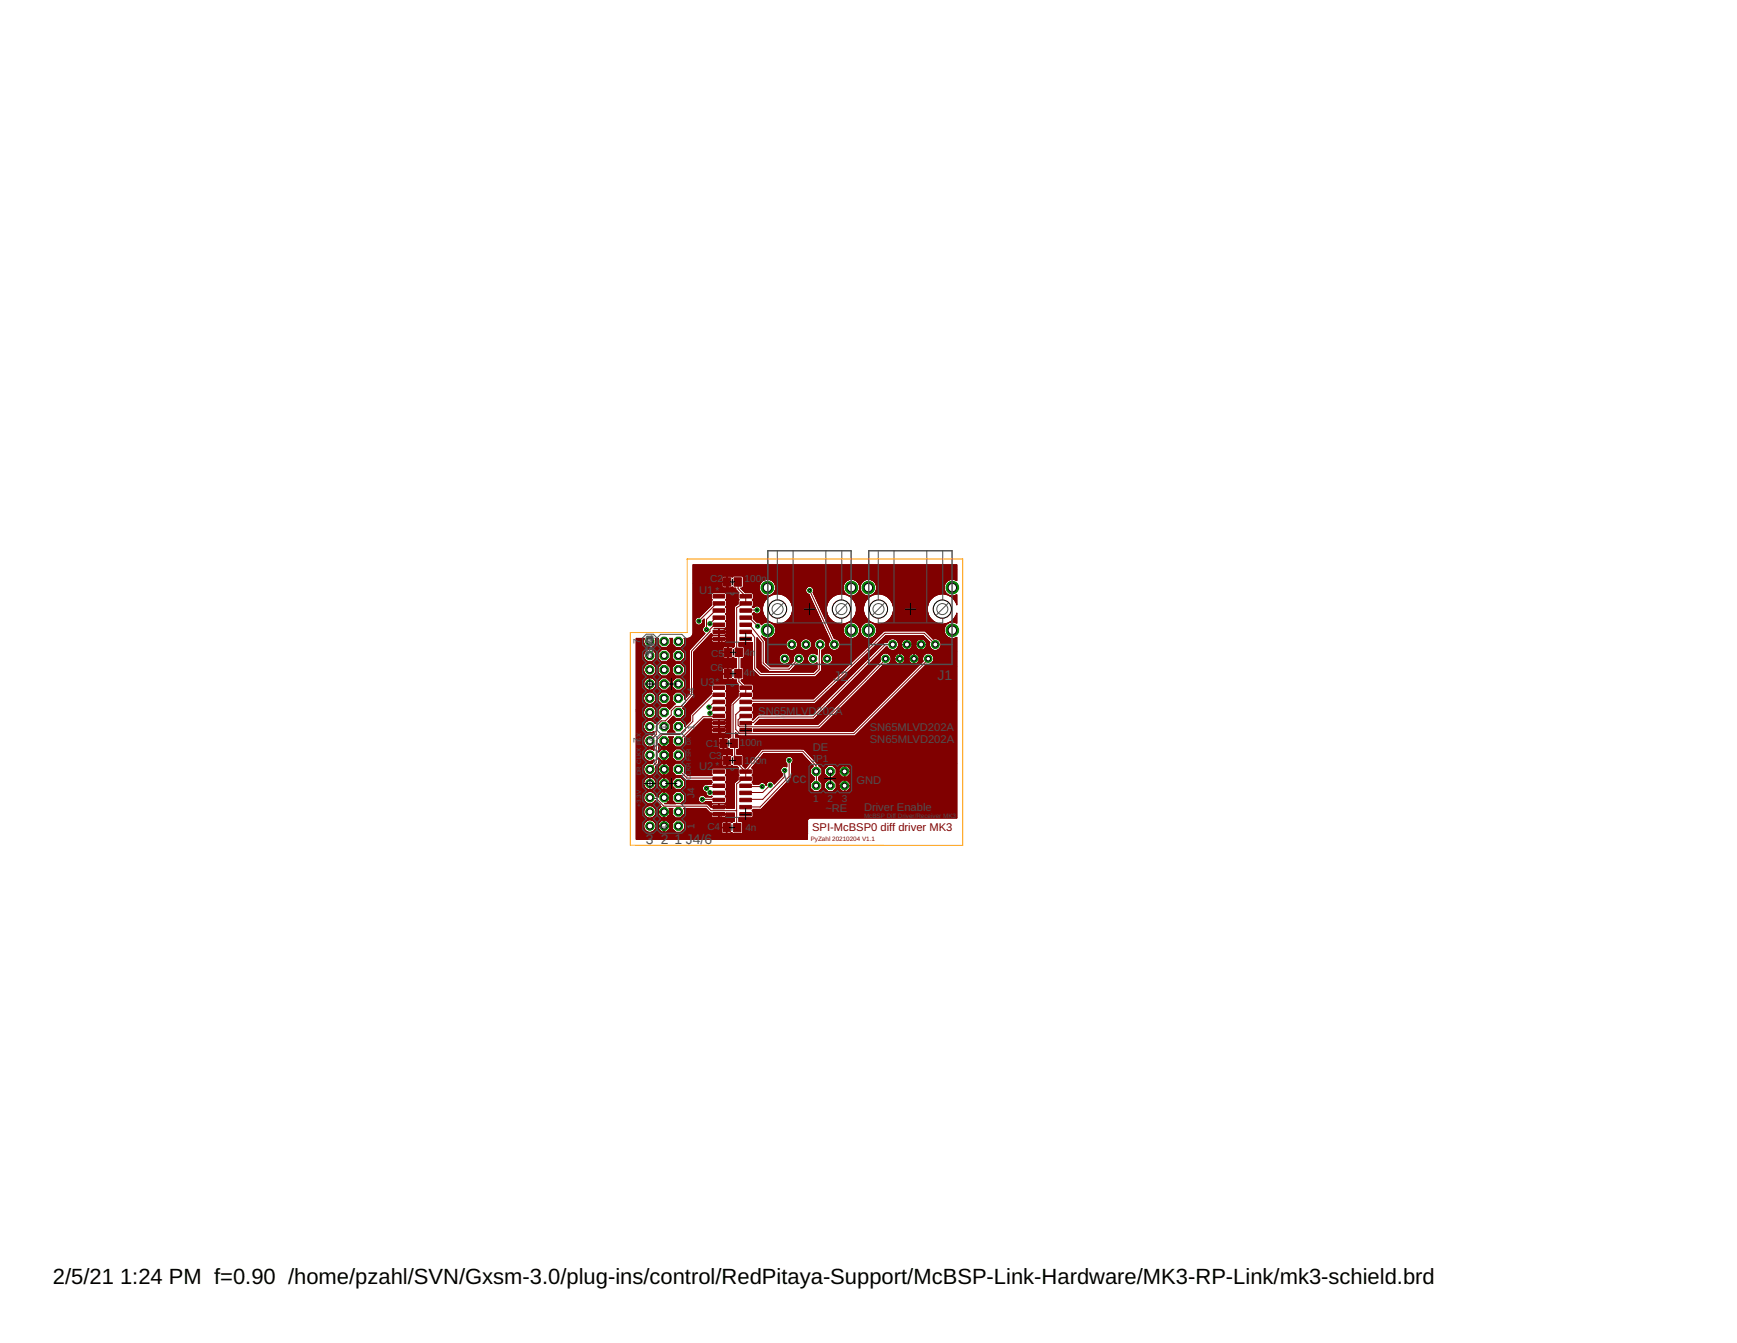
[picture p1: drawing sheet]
<svg xmlns="http://www.w3.org/2000/svg" width="279mm" height="216mm" viewBox="0 0 279 216" stroke-linecap="round" stroke-linejoin="round" font-family="sans-serif">
<defs><g id="words">
<g font-size="3.5">
<text x="8.5" y="206.4">2/5/21</text>
<text x="19.3" y="206.4">1:24 PM f=0.90 /home/pzahl/SVN/Gxsm-3.0/plug-ins/control/RedPitaya-Support/McBSP-Link-Hardware/MK3-RP-Link/mk3-schield.brd</text>
</g>
<g font-size="2.2" fill="#505050">
<text x="134.1" y="109.4">J2</text>
<text x="150.8" y="109.3">J1</text>
<text x="126" y="125.9">Vcc</text>
<text x="103.9" y="135.7">3</text>
<text x="106.3" y="135.7">2</text>
<text x="108.5" y="135.7">1 J4/6</text>
</g>
<g font-size="1.8" fill="#505050">
<text x="112.5" y="95.5">U1 *</text>
<text x="112.7" y="110.2">U3*</text>
<text x="122" y="115">SN65MLVD202A</text>
<text x="139.9" y="117.5">SN65MLVD202A</text>
<text x="139.9" y="119.5">SN65MLVD202A</text>
<text x="112.5" y="123.8">U2 *</text>
<text x="130.8" y="120.8">DE</text>
<text x="137.7" y="126">GND</text>
<text x="132.8" y="130.5">~RE</text>
<text x="139" y="130.4">Driver Enable</text>
</g>
<text font-size="1.8" fill="#800000" x="130.6" y="133.7">SPI-McBSP0 diff driver MK3</text>
<g font-size="1.6" fill="#505050">
<text x="114.2" y="93.5">C2</text>
<text x="119.8" y="93.5">100n</text>
<text x="103" y="103.5" transform="rotate(-90 103 103.5)">7</text>
<text x="104.9" y="105.7" transform="rotate(-90 104.9 105.7)">SV134</text>
<text x="105.3" y="104.1" transform="rotate(-90 105.3 104.1)">142</text>
<text x="114.3" y="107.9">C6</text>
<text x="114.4" y="105.6">C5</text>
<text x="119.7" y="105.5">4n</text>
<text x="111.7" y="112.3" transform="rotate(-90 111.7 112.3)">J</text>
<text x="111.7" y="111.4" transform="rotate(-90 111.7 111.4)">4</text>
<text x="119.7" y="108.7">4n</text>
<text x="103.1" y="119.4" transform="rotate(-90 103.1 119.4)">7</text>
<text x="107.2" y="117.4" transform="rotate(-90 107.2 117.4)">1</text>
<text x="111.7" y="117.3" transform="rotate(-90 111.7 117.3)">1</text>
<text x="119" y="120">100n</text>
<text x="105.3" y="120.1" transform="rotate(-90 105.3 120.1)">14</text>
<text x="113.5" y="120">C1</text>
<text x="114.1" y="122">C3</text>
<text x="119.8" y="122.8">100n</text>
<text x="130.5" y="122.5">JP1</text>
<text x="111.7" y="128.2" transform="rotate(-90 111.7 128.2)">J</text>
<text x="111.7" y="127.4" transform="rotate(-90 111.7 127.4)">4</text>
<text x="130.8" y="128.9">1</text>
<text x="133.1" y="128.9">2</text>
<text x="135.4" y="128.9">3</text>
<text x="107.2" y="133.4" transform="rotate(-90 107.2 133.4)">1</text>
<text x="111.7" y="133.3" transform="rotate(-90 111.7 133.3)">1</text>
<text x="113.8" y="133.5">C4</text>
<text x="119.9" y="133.5">4n</text>
</g>
<g font-size="1" fill="#505050">
<text x="103.1" y="119.8" transform="rotate(-90 103.1 119.8)">FSX</text>
<text x="111.1" y="119.8" transform="rotate(-90 111.1 119.8)">D</text>
<text x="111.1" y="119.1" transform="rotate(-90 111.1 119.1)">X</text>
<text x="103.1" y="124.6" transform="rotate(-90 103.1 124.6)">DR CLKX</text>
<text x="111.1" y="125.3" transform="rotate(-90 111.1 125.3)">C</text>
<text x="111.1" y="124.6" transform="rotate(-90 111.1 124.6)">L</text>
<text x="111.1" y="124" transform="rotate(-90 111.1 124)">K</text>
<text x="111.1" y="123.3" transform="rotate(-90 111.1 123.3)">R</text>
<text x="111.1" y="122.4" transform="rotate(-90 111.1 122.4)">F</text>
<text x="111.1" y="121.7" transform="rotate(-90 111.1 121.7)">S</text>
<text x="111.1" y="121.1" transform="rotate(-90 111.1 121.1)">R</text>
<text x="103.1" y="129.7" transform="rotate(-90 103.1 129.7)">+</text>
<text x="103.1" y="129.1" transform="rotate(-90 103.1 129.1)">3.3V</text>
<text x="139" y="131.5">McBSP Diff Driver/Receiver MK3</text>
</g>
<text font-size="1" fill="#800000" x="130.4" y="135.3">PyZahl 20210204 V1.1</text>
</g></defs>
<g fill="#800000" stroke="#800000" stroke-width=".16">
<path d="M115.8 118.8h1.2v1.4h-1.2z"/>
<path d="M117.5 118.8h1.2v1.4h-1.2z"/>
<path d="M116.4 92.9h1.2v1.3h-1.2z"/>
<path d="M118.1 92.9h1.2v1.3h-1.2z"/>
<path d="M116.4 121.6h1.1v1.3h-1.1z"/>
<path d="M118.1 121.6h1.2v1.3h-1.2z"/>
<path d="M116.3 132.4h1.2v1.3h-1.2z"/>
<path d="M118 132.4h1.2v1.3h-1.2z"/>
<path d="M116.5 104.2h1.2v1.3h-1.2z"/>
<path d="M118.2 104.2h1.2v1.3h-1.2z"/>
<path d="M116.5 107.6h1.1v1.4h-1.1z"/>
<path d="M118.2 107.6h1.2v1.4h-1.2z"/>
<path d="M114.7 95.6h1.9v.5h-1.9z"/>
<path d="M114.7 96.7h1.9v.6h-1.9z"/>
<path d="M114.7 97.9h1.9v.5h-1.9z"/>
<path d="M114.7 99h1.9v.6h-1.9z"/>
<path d="M114.7 100.2h1.9v.5h-1.9z"/>
<path d="M114.7 101.3h1.9v.6h-1.9z"/>
<path d="M114.7 102.4h1.9v.6h-1.9z"/>
<path d="M119 102.4h1.9v.6h-1.9z"/>
<path d="M119 101.3h1.9v.6h-1.9z"/>
<path d="M119 100.2h1.9v.5h-1.9z"/>
<path d="M119 99h1.9v.6h-1.9z"/>
<path d="M119 97.9h1.9v.5h-1.9z"/>
<path d="M119 96.7h1.9v.6h-1.9z"/>
<path d="M119 95.6h1.9v.5h-1.9z"/>
<path d="M114.7 123.8h1.8v.5h-1.8z"/>
<path d="M114.7 124.9h1.8v.6h-1.8z"/>
<path d="M114.7 126h1.8v.6h-1.8z"/>
<path d="M114.7 127.2h1.8v.5h-1.8z"/>
<path d="M114.7 128.3h1.8v.6h-1.8z"/>
<path d="M114.7 129.5h1.8v.5h-1.8z"/>
<path d="M114.7 130.6h1.8v.6h-1.8z"/>
<path d="M119 130.6h1.9v.6h-1.9z"/>
<path d="M119 129.5h1.9v.5h-1.9z"/>
<path d="M119 128.3h1.9v.6h-1.9z"/>
<path d="M119 127.2h1.9v.5h-1.9z"/>
<path d="M119 126h1.9v.6h-1.9z"/>
<path d="M119 124.9h1.9v.6h-1.9z"/>
<path d="M119 123.8h1.9v.5h-1.9z"/>
<path d="M114.7 110.3h1.9v.5h-1.9z"/>
<path d="M114.7 111.4h1.9v.6h-1.9z"/>
<path d="M114.7 112.6h1.9v.5h-1.9z"/>
<path d="M114.7 113.7h1.9v.5h-1.9z"/>
<path d="M114.7 114.8h1.9v.6h-1.9z"/>
<path d="M114.7 116h1.9v.5h-1.9z"/>
<path d="M114.7 117.1h1.9v.6h-1.9z"/>
<path d="M119 117.1h1.9v.6h-1.9z"/>
<path d="M119 116h1.9v.5h-1.9z"/>
<path d="M119 114.8h1.9v.6h-1.9z"/>
<path d="M119 113.7h1.9v.5h-1.9z"/>
<path d="M119 112.6h1.9v.5h-1.9z"/>
<path d="M119 111.4h1.9v.6h-1.9z"/>
<path d="M119 110.3h1.9v.5h-1.9z"/>
</g>
<g fill="none" stroke="#800000" stroke-width=".16">
<path d="M111.5 97.1h2.9M111.5 93.2h4.6M111.5 95.8h2.9M111.5 95.5h2.9M111.5 95.3h7.4M111.5 94.3h4.6M111.5 95.6h2.9M111.5 98.4h1.8M111.5 98.7h1.5M111.5 97.4h2.8M111.5 94.5l6.8 .1v.2M111.5 92.6h42.4"/>
<path d="M111.5 92.6h6.4M111.5 93.6h5.5v.9M111.5 94.5h4.8M111.5 95h7.1M111.5 97.3h2.9M111.5 100h.3M111.5 99.9h.3M111.5 99.8h.3M111.5 99.7h.3M111.5 99.6h.3M111.5 99.5h.3M111.5 99.5h.4"/>
<path d="M111.5 99.4h.4M111.5 99.4h.5M111.5 99.3h.6M111.5 99.2h.7M111.5 99.2h1.1M111.5 99.1h1.1M111.5 99.1h1.2M111.5 99h1.2M111.5 99h1.3M111.5 98.9h1.4M111.5 98.8h1.4M111.5 98.8h1.5"/>
<path d="M111.5 98.6h1.6M111.5 98.6h1.7M111.5 98.5h1.8M111.5 98.4h1.9M111.5 98.3h1.9M111.5 98.3h2M111.5 98.2h2M111.5 98.2h2.1M111.5 98.1h2.1M111.5 98h2.2M111.5 97.9h2.4M111.5 97.8h2.4"/>
<path d="M111.5 97.8h2.5M111.5 97.7h2.5M111.5 97.6h2.6M111.5 97.6h2.7M111.5 97.5h2.8M111.5 97.4h2.9M111.5 97.2h2.9M111.5 97h2.9M111.5 96.9h2.9M111.5 96.8h2.9M111.5 96.7h2.9M111.5 96.6h2.9"/>
<path d="M111.5 96.5h2.9M111.5 96.5h3M111.5 96.4h3.1M111.5 96.4h3M111.5 96.3h2.9M111.5 96.2h2.9M111.5 96.1h2.9M111.5 96h2.9M111.5 95.9h2.9M111.5 95.7h2.9M111.5 95.4h3M111.5 95.3h3"/>
<path d="M111.5 95.3h7.3M111.5 95.2h7.3M111.5 95.2h7.2M111.5 95.1h7.2M111.5 95.1h7.1M111.5 94.9h7M111.5 94.9h6.9M111.5 94.8h6.9M111.5 94.8h6.8M111.5 94.7h6.8M111.5 94.6h6.8M111.5 94.4h4.7"/>
<path d="M111.5 94.4h4.6M111.5 94.2h4.6M111.5 94.1h4.6M111.5 94h4.6M111.5 93.9h4.6M111.5 93.8h4.6M111.5 93.7h4.6M111.5 93.6h4.6M111.5 93.6h5.4M111.5 93.5h4.6M111.5 93.4h4.6M111.5 93.3h4.6"/>
<path d="M111.5 93.1h4.6M111.5 93h4.6M111.5 92.9h4.6M111.5 92.8h4.6M111.5 92.7h4.7M111.5 92.6h4.8M111.5 92.5h42.4M111.5 92.4h42.4M111.5 92.3h42.4M111.5 92.2h42.4M111.5 92.1h42.4M111.5 92h42.4"/>
<path d="M111.5 91.9h42.4M111.5 91.8h42.4M111.5 91.7h42.4M111.5 91.6h42.4M111.5 91.5h42.4M111.5 91.4h42.4M111.5 91.3h42.4M111.5 91.2h42.4M111.5 91.1h42.4M111.5 91h42.4M111.5 90.9h42.4M111.5 90.8h42.4"/>
<path d="M111.8 99.7v.3M111.8 100l.1 .2M112 99.3h-.5M112.3 99.2l-.3 .1-.2 .4M112.8 98.9h-1.3M113.1 100l-.1 .2M113.1 100h.2M113.1 99.9h.2M113.1 99.8h.2M113.1 99.7h.2M113.2 99.6h.1M113.2 98.5h-1.7"/>
<path d="M113.3 99.5l-.2 .2v.3M113.3 99.5v1.2M113.3 99.5h.1M113.7 98.1h-2.2M113.8 97.9h-2.3M114.1 97.7h-2.6M114.2 97.5h-2.7M114.4 95.5v.8l.2 .1M114.4 97.3l-1.9 1.9h-1M114.4 95.4h-2.9M114.6 96.4l-.2 .2v.7M114.6 95.3l-.2 .2"/>
<path d="M115.6 97v.1h-.5l-2.7 2.7M115.6 99.3h-.5l-.9 1M115.6 98.1l-.6 .1-1.4 1.4v1.6M116.1 92.8v.7M116.1 93.6v.7M116.1 94.3l.1 .1M116.2 94.4h.1M116.2 94.4h1.5M116.3 92.6l-.2 .2M116.7 95.3l.2 .2M116.7 99.9l.2 .1M116.7 98.7l.2 .2"/>
<path d="M116.7 97.6l.2 .1M116.7 96.4l.2 .2M116.7 98.7h1.4M116.7 99.9h1.4M116.7 97.6h1.4M116.7 96.4h2.2M116.7 99.8h1.4M116.7 98.8h1.4M116.7 96.5h2.1M116.7 95.3h2.1M116.8 97.7h1.3M116.8 99.9h1.3"/>
<path d="M116.8 98.8h1.3M116.8 98.6h1.3M116.8 99.8h1.3M116.8 96.5h2M116.8 95.4h2M116.8 100h1.3M116.8 97.5h1.4M116.8 96.3h2M116.8 99.7h1.3M116.8 98.9h1.3M116.8 97.4h1.4M116.8 96.6h1.9"/>
<path d="M116.8 96.3h1.9M116.9 97.1h1.8M116.9 95.8h1.8M116.9 95.5h1.8M116.9 95.5v.8M116.9 96.6v.8M116.9 97.7v.9M116.9 98.9v.8M116.9 99.7l-.2 .2M116.9 98.6l-.2 .1M116.9 97.4l-.2 .2M116.9 96.3l-.2 .1"/>
<path d="M116.9 99.2h1.2M116.9 95.6h1.8M116.9 98.4h1.2M116.9 97.4h1.4M116.9 97.3h1.5M116.9 99.7h1.2M116.9 99.6h1.2M116.9 99.5h1.2M116.9 99.4h1.2M116.9 99.3h1.2M116.9 99.1h1.2M116.9 99h1.2"/>
<path d="M116.9 98.9h1.2M116.9 98.5h1.2M116.9 98.3h1.2M116.9 98.2h1.2M116.9 98.1h1.2M116.9 98h1.2M116.9 97.9h1.2M116.9 97.8h1.2M116.9 97.2h1.7M116.9 97h1.8M116.9 96.9h1.8M116.9 96.8h1.8"/>
<path d="M116.9 96.7h1.8M116.9 96.6h1.8M116.9 96.2h1.8M116.9 96.1h1.8M116.9 96h1.8M116.9 95.9h1.8M116.9 95.7h1.8M116.9 92.6v1.9M116.9 93.2h.1M116.9 94.3h.1M116.9 94.4h.1M116.9 94.2h.1"/>
<path d="M116.9 94.1h.1M116.9 94h.1M116.9 93.9h.1M116.9 93.8h.1M116.9 93.7h.1M116.9 93.6h.1M116.9 93.5h.1M116.9 93.4h.1M116.9 93.3h.1M116.9 93.1h.1M116.9 93h.1M116.9 92.9h.1"/>
<path d="M116.9 92.8h.1M116.9 92.7h.1M116.9 92.6h.1M117 93.6l.2 .3v7l-1.1 .6h-.4l-.1 1.2h2.5M117 92.6v.9h-5.5M117.6 92.6l.2 .1M117.6 94.5h.3M117.7 92.6h.2M117.7 94.4h.2M117.7 92.7h.2M117.7 94.4h.1M117.8 92.7v.1"/>
<path d="M117.8 94.4h-.1M117.8 92.7h.1M117.8 92.8h.1M117.8 94.4h.1M117.8 94.4l.2 .2M118 92.6l-.2 .2M118.1 97.8h.1M118.1 97.8v6.1M118.1 97.7v.1M118.1 97.5v.2M118.2 97.5h-.1M118.2 97.5h-1.5"/>
<path d="M118.3 97.3l-.1 .2M118.3 94.8l.6 .5M118.6 97.2h-1.7M118.7 93.6v1l1.3 1.3M118.7 95.5v.8l.2 .1M118.7 96.6v.5l-.3 .2M118.9 95.3l-.2 .2M118.9 96.4l-.2 .2M119.2 94.6h2.9M119.3 94.6h2.8M119.3 94.7h2.8M119.4 94.7h2.7"/>
<path d="M119.4 92.6l.2 .2M119.4 94.8h2.7M119.4 92.6h34.5M119.4 94.8h2.8M119.4 94.5h2.7M119.5 94.8h2.7M119.5 94.4h2.6M119.5 92.7h34.4M119.5 94.9h2.7M119.6 93.2h4.1l.5 .1M119.6 94.3h2.5M119.6 94.4l-.2 .2"/>
<path d="M119.6 92.8v1.6M119.6 93.5h2.9M119.6 93.6h2.8M119.6 95h2.6M119.6 94.2h2.5M119.6 94.1h2.6M119.6 94h2.6M119.6 93.9h2.6M119.6 93.9h2.7M119.6 93.8h2.7M119.6 93.7h2.8M119.6 93.6h2.9"/>
<path d="M119.6 93.5h3M119.6 93.4h3M119.6 93.4h3.1M119.6 93.3h3.1M119.6 93.2h3.4M119.6 93.1h34.3M119.6 93h34.3M119.6 92.9h34.3M119.6 92.8h34.3M119.7 95h2.5M119.7 95.1h2.6M119.8 95.1h2.5"/>
<path d="M119.8 95.2h2.5M119.9 95.3h2.5M120 95.9v1.1l-.6 .1-.9 .6v7l.4 .2v3.3l-.1 .1 .1 .1v1.2l.9 .9 .2 .1v1.1l-.6 .1-1.5 1.4v5.7l.3 .7v2.2l.5 .5v.6l1.2 1.1M120 95.9h.1M120 99.3h.5l1.4 1.4M121 95.3l.2 .2M121 98.7l.2 .2M121 98.7h1.8M121 97.6l.1 .1M121 96.4l.2 .2M121 97.6h.3M121 96.4h2.1"/>
<path d="M121.1 98.8h1.7M121.1 98.7h.5M121.1 97.6h.2M121.1 96.5h2M121.1 95.3h1.3M121.1 97.7h.2M121.1 98.6h.4M121.1 95.4h1.4M121.1 98.6h.3M121.1 97.5h.4M121.1 96.3h2.1M121.1 95.4h1.5"/>
<path d="M121.2 98.9h1.6M121.2 98.6h.2M121.2 97.4h.4M121.2 96.6h1.8M121.2 96.3h2.1M121.2 97.1h1.6M121.2 95.5h1.4M121.2 99.2h1.8M121.2 95.6h1.5M121.2 99.4l.6 .6M121.2 95.5v.8M121.2 96.6v.8"/>
<path d="M121.2 98.6v-.2l.2 .2M121.2 98.9v.5M121.2 98.6l-.2 .1M121.2 97.4h1.5M121.2 97.4l-.2 .2M121.2 96.3l-.2 .1M121.2 97.3h1.5M121.2 99.5h2M121.2 99.4h2M121.2 99.4h1.9M121.2 99.3h1.9M121.2 99.1h1.8"/>
<path d="M121.2 99.1h1.7M121.2 99h1.7M121.2 98.9h1.7M121.2 98.5h.1M121.2 97.2h1.6M121.2 97h1.6M121.2 96.9h1.7M121.2 96.8h1.7M121.2 96.7h1.8M121.2 96.2h2.2M121.2 96.1h2.2M121.2 96.1h2.3"/>
<path d="M121.2 96h2.3M121.2 95.9h2.5M121.2 95.7h1.9M121.2 95.7h1.8M121.2 95.7h1.7M121.2 95.6h1.6M121.2 95.5h1.5M121.2 99.5h2.1M121.3 99.5h2M121.3 99.6h2M121.3 99.6h2.1M121.4 99.6h2"/>
<path d="M121.4 98.6l.2 .1M121.4 99.7h2M121.4 97.5h-.3M121.5 99.7h2M121.5 99.8h2M121.6 99.8h2M121.6 99.9h2M121.6 99.9h2.1M121.6 97.4l-.4 .3M121.7 99.9h2.1M121.7 100h2.1M121.8 98.1h-1.8"/>
<path d="M121.9 97.4l.4 .3M121.9 97.4h.8M122 98.7h.8M122 97.5h.7M122.1 98.6h.7M122.1 94.5l-3 .1 .8 .7h2.5M122.1 94.2v.5M122.1 94.7l.2 .5M122.1 97.5h.6M122.2 98.6l-.3 .1M122.2 98.6h.6M122.2 94.1h-2.6"/>
<path d="M122.2 98.6h.5M122.2 98.5h.5M122.2 97.6h.5M122.3 97.7h.4M122.3 98.5h.4M122.3 98.4h.4M122.3 98.4l-.1 .2M122.3 97.7l.1 .2M122.3 93.7l-.2 .5M122.3 95.2l.4 .4M122.3 93.7h-2.7M122.3 97.8h.4"/>
<path d="M122.4 98.4h.3M122.4 98.3h.3M122.4 97.8h.3M122.4 98.2h.3M122.4 97.9h.3M122.4 98.2l-.1 .2M122.4 97.9v.3M122.4 98.1h.3M122.4 98h.3M122.7 97.6v.6M122.7 98.2l.1 .6M122.7 93.3l-.4 .4"/>
<path d="M122.7 95.6l.5 .2M122.8 97.2h-1.6M122.8 97l-.1 .6M122.8 98.8l.3 .6M122.9 93.3h-3.3M122.9 96.8h-1.7M123 96.7h-1.8M123.1 96.4l-.3 .6M123.1 99.4l.5 .4 .5 .4M123.2 93.2l-.5 .1M123.2 96.4h-2.1M123.3 96.2h-2.1"/>
<path d="M123.6 96h-2.4M123.7 93.2h13M123.7 95.8h.2M123.8 95.7h.2M123.8 93.2h12.8M123.9 95.8h-2.7M123.9 95.7h.2M123.9 93.2h12.6M124 95.7h.1M124 93.3h12.4M124.1 95.6h.1M124.1 95.7l.7-.2 1.2 .2"/>
<path d="M124.1 95.7l-.5 .3-.5 .4M124.2 95.6l-.5 .2h-2.5M124.2 95.6h.2M124.2 93.3l.4 .4 .2 .5M124.2 93.3h12M124.2 95.5h.3M124.2 93.4h12M124.2 95.5h.5M124.2 93.4h11.9M124.3 95.5h5.6M124.3 93.5h11.8M124.3 95.4h5.5"/>
<path d="M124.4 93.5h11.6M124.4 95.4h5.4M124.4 93.6h11.6M124.4 95.3h5.3M124.5 95.3h5.2M124.5 93.6h11.4M124.5 93.7h11.4M124.5 95.2h5.2M124.5 93.7h11.3M124.6 95.2h5M124.6 95.1h5M124.6 93.8h11.2"/>
<path d="M124.6 93.9h11.2M124.6 95h5M124.7 95h4.9M124.7 93.9h11M124.7 94.9h4.9M124.7 94h11M124.7 94.8h4.9M124.7 94.1h11M124.8 94.3h10.8M124.8 94.5h4.9M124.8 94.2v.5M124.8 94.7l-.2 .5-.4 .4"/>
<path d="M124.8 94.7h4.8M124.8 94.6h4.8M124.8 94.6h4.9M124.8 94.4h5M124.8 94.3h5.1M124.8 94.3h5.2M124.8 94.2h10.8M125.5 95.5h4.5M125.6 95.5h4.5M125.8 95.6h4.3l3.4 7.4M125.9 95.6h4.3M126 95.7l.6 .3 .4 .4"/>
<path d="M126 95.7h4.2M126.1 95.7h4.1M126.2 95.8h4M126.3 95.8h3.9M126.3 100h5.8M126.4 99.9h5.7M126.4 95.9h3.9M126.5 99.9h5.6M126.5 96h3.8M126.6 99.8h5.5M126.6 96h3.7M126.6 96.1h3.7"/>
<path d="M126.7 99.7h5.3M126.7 96.1h3.7M126.7 99.6h5.3M126.7 96.2h3.7M126.8 99.6h5.2M126.8 96.2h3.6M126.9 99.5h5M126.9 96.3h3.6M126.9 96.4h3.6M127 99.4h4.9M127 99.4a2.39 2.39 0 0 1-2.9 .8M127 96.4l.3 .6"/>
<path d="M127 96.4h3.5M127 99.3h4.8M127 96.5h3.5M127 96.5h3.6M127.1 99.3h4.7M127.1 96.5h3.5M127.1 99.2h4.7M127.1 96.6h3.5M127.1 96.7h3.5M127.1 99.1h4.7M127.2 99.1h4.5M127.2 96.7h3.5"/>
<path d="M127.2 96.8h3.5M127.2 99h4.5M127.3 98.9h4.4M127.3 96.9h3.4M127.3 98.9h4.3M127.3 97h3.4M127.3 97l.2 .6M127.3 98.8l-.3 .6M127.3 98.8h4.3M127.3 97h3.5M127.3 98.7h4.3M127.3 97.1h3.5"/>
<path d="M127.4 97.1h3.4M127.4 98.7h4.2M127.4 98.6h4.1M127.4 97.2h3.5M127.4 97.3h3.5M127.4 98.5h4.1M127.4 98.4h4M127.4 97.4h3.6M127.4 98.5h4M127.4 97.4h3.5M127.4 98.3h4M127.4 97.5h3.6"/>
<path d="M127.5 98.3h3.9M127.5 98.2h3.8M127.5 97.6h3.5M127.5 97.7h3.6M127.5 97.6v.6M127.5 98.2l-.2 .6M127.5 98.1h3.8M127.5 98h3.8M127.5 98h3.7M127.5 97.9h3.7M127.5 97.8h3.7M127.5 97.8h3.6"/>
<path d="M127.5 97.6h3.6M129.6 94.8v.2M129.6 95l.1 .3M129.7 95.3l.4 .3M129.9 94.4l-.3 .4M130.1 94.3l-.2 .1M130.2 94.9l4 8.7M130.4 94.3l.2 .1M130.5 94.3h5.1M130.6 94.3h5M130.6 94.4l.2 .2M130.6 94.4h5"/>
<path d="M130.7 94.4h4.9M130.7 94.5h4.9M130.8 94.5h4.8M130.8 94.6l.1 .2M130.8 94.6h4.8M130.8 95.3h5.1M130.8 95.2h5M130.8 95.3h5.2M130.8 95.1h5M130.8 94.7h4.8M130.9 95.4h5.1M130.9 95.1h4.9"/>
<path d="M130.9 94.7h4.7M130.9 95l-.1 .2 3.4 7.5h6.7M130.9 94.8v.2M130.9 95h4.9M130.9 95.4h5.2M130.9 95h4.8M130.9 94.9h4.8M130.9 94.8h4.8M130.9 95.5h4M130.9 95.5h5.2M130.9 95.5h3.9M131 95.6h3.7"/>
<path d="M131 95.6h3.5M131 95.7h3.3M131 95.7h3.4M131 95.8h3.2M131.1 95.8h3.1M131.1 95.9h2.9M131.1 96h2.8M131.2 96.1h2.6M131.2 96h2.6M131.2 96.1h2.5M131.2 96.2h2.5M131.3 96.3h2.3"/>
<path d="M131.3 96.3h2.2M131.3 96.4h2.2M131.3 96.4h2.1M131.4 96.5h2M131.4 96.5h1.9M131.4 96.6h1.9M131.4 96.7h1.9M131.5 96.7h1.7M131.5 96.8h1.7M131.6 96.9h1.6M131.6 96.9h1.5M131.6 97h1.5"/>
<path d="M131.6 97.1h1.5M131.7 97.1h1.4M131.7 97.2h1.4M131.7 97.2h1.3M131.7 97.3h1.3M131.8 97.3h1.2M131.8 97.4h1.2M131.8 97.5h1.2M131.9 97.6h1M131.9 97.7h1M132 97.8h.9M132 97.9h.9"/>
<path d="M132.1 98h.8M132.1 98.1h.8M132.1 98.2h.8M132.2 98.2h.7M132.2 98.3h.7M132.2 98.3h.8M132.2 98.4h.8M132.3 98.4h.7M132.3 98.5h.7M132.3 98.6h.7M132.4 98.6h.7M132.4 98.6h.6"/>
<path d="M132.4 98.7h.7M132.4 98.8h.7M132.5 98.9h.6M132.5 98.9h.7M132.5 99h.7M132.5 99.1h.7M132.6 99.1h.6M132.6 99.1h.7M132.6 99.2h.7M132.7 99.3h.6M132.7 99.3h.7M132.7 99.4h.7"/>
<path d="M132.7 99.4h.8M132.7 99.5h.8M132.8 99.5h.7M132.8 99.6h.8M132.8 99.5h.8M132.8 99.6h.9M132.8 99.7h.9M132.9 99.8h.9M132.9 99.7h.9M132.9 99.8h1M132.9 99.9h1M132.9 97.6v.6"/>
<path d="M132.9 98.2l.2 .6M132.9 99.9h1.1M133 100h1.1M133 97.5h-1.2M133.1 97l-.2 .6M133.1 98.8l.3 .6M133.4 99.4a2.39 2.39 0 0 0 2.9 .8M133.4 96.4l-.3 .6M133.6 96.2h-2.3M134.4 95.7l.6-.2 1.3 .2M134.4 95.7l-.5 .3-.5 .4M135.6 94.2v.5"/>
<path d="M135.6 94.7l.2 .5M135.7 95.5h.4M135.8 93.7l-.2 .5M135.8 95.2l.4 .4M135.9 95.5h.3M136 95.6h.2M136.2 95.6h.1M136.2 93.3l.5-.1h3.2l.5 .1M136.2 95.6l.5 .2h3.2l.5-.2M136.2 93.3l-.4 .4M136.3 95.7l.5 .3M136.3 95.7h.1"/>
<path d="M136.4 95.7h.1M136.4 95.7h.2M136.5 95.8h.2M136.5 95.8h3.6M136.6 100h3.5M136.7 99.9h3.3M136.7 95.9h3.3M136.7 99.9h3.2M136.7 95.9h3.2M136.8 99.9h3.1M136.8 96h3M136.8 96l.5 .4"/>
<path d="M136.8 99.8h3M136.9 99.8h2.9M136.9 96h2.9M136.9 96.1h2.8M136.9 99.7h2.8M137 99.7h2.7M137 96.1h2.7M137 99.6h2.6M137 96.2h2.6M137.1 99.6h2.5M137.1 96.2h2.5M137.1 99.5h2.4"/>
<path d="M137.1 96.3h2.4M137.2 99.5h2.3M137.2 96.3h2.3M137.2 99.5h2.2M137.2 93.2l.5 .1 .4 .4M137.2 96.4h2.2M137.2 99.4h2.2M137.3 99.4l-.5 .4-.5 .4M137.3 96.4l.3 .6M137.3 99.4h2.1M137.3 96.4h2.1M137.3 99.3h2"/>
<path d="M137.3 96.5h2M137.3 95.7h2M137.3 93.2h2M137.4 99.3h1.9M137.4 96.5h1.9M137.4 99.2h1.9M137.4 96.6h1.9M137.4 99.2h1.8M137.4 96.7h1.8M137.4 99.1h1.8M137.4 95.7h1.8M137.4 93.2h1.8"/>
<path d="M137.5 99.1h1.7M137.5 96.7h1.7M137.5 96.8h1.7M137.5 99h1.6M137.5 96.8h1.6M137.5 95.7h1.6M137.5 93.3h1.6M137.5 98.9h1.6M137.5 96.9h1.6M137.6 96.9h1.5M137.6 98.9h1.5M137.6 97h1.5"/>
<path d="M137.6 97l.2 .6M137.6 98.8l-.3 .6M137.6 98.8h1.5M137.6 98.8h1.4M137.6 97h1.4M137.6 95.6h1.4M137.6 98.7h1.4M137.6 97.1h1.4M137.6 98.6h1.4M137.6 97.2h1.4M137.7 98.6h1.3M137.7 98.5h1.3"/>
<path d="M137.7 97.3h1.3M137.7 95.6h1.2M137.7 97.4h1.3M137.7 93.3h1.2M137.7 98.4h1.2M137.7 97.4h1.2M137.7 98.3h1.2M137.7 97.5h1.2M137.7 95.5h1.2M137.7 93.4h1.2M137.8 97.7h1.1M137.8 97.6v.6"/>
<path d="M137.8 98.2l-.2 .6M137.8 98.3h1.1M137.8 98.2h1.1M137.8 98.1h1.1M137.8 98h1.1M137.8 97.9h1.1M137.8 97.8h1.1M137.8 97.6h1.1M137.8 95.5h1.1M137.8 93.4h1.1M137.8 95.5h1M137.8 93.5h1"/>
<path d="M137.8 95.4h1M137.9 93.5h.8M137.9 95.4h.8M137.9 93.6h.8M138 93.6h.7M138 95.3h.7M138 95.3h.6M138 93.6h.6M138 93.7h.6M138.1 93.7l.2 .5M138.1 95.2l-.4 .4-.5 .2M138.1 95.2h.5"/>
<path d="M138.1 93.7h.5M138.1 95.2h.4M138.1 95.1h.4M138.1 93.8h.4M138.1 93.9h.4M138.2 95h.3M138.2 93.9h.3M138.2 94h.3M138.2 94.9h.2M138.2 94h.2M138.2 94.8h.2M138.2 94.1h.2"/>
<path d="M138.3 94.8h.1M138.3 94.7h.1M138.3 94.2h.1M138.3 94.2v.5l-.2 .5M138.3 94.3h.1M138.3 94.5h.1M138.3 94.6h.1M138.3 94.4h.1M138.3 94.2v.5l.3 .5M138.6 93.7l-.3 .5M138.6 95.2l.3 .4M138.9 97.6v.6"/>
<path d="M138.9 98.2l.2 .6M138.9 93.3l-.3 .4M138.9 95.6l.5 .2M139 97.2h-1.3M139 97.1h-1.4M139.1 97l-.2 .6M139.1 98.8l.3 .6M139.4 96.4l-.3 .6M139.4 99.4l.4 .4 .6 .4M139.4 93.2l-.5 .1M140 93.2h12.9M140 95.8h.2"/>
<path d="M140.1 95.7h.1M140.1 93.2h12.7M140.1 95.7h.2M140.1 93.2h12.6M140.2 95.7h.2M140.2 93.3h12.4M140.3 95.6h.2M140.4 93.3l.4 .4M140.4 95.6h.2M140.4 93.3h12M140.5 95.5h.3M140.5 93.4h11.9"/>
<path d="M140.5 95.5h.4M140.5 95.5h11.8M140.5 93.5h11.8M140.6 95.4h11.7M140.6 93.5h11.7M140.6 95.4h11.6M140.6 93.6h11.6M140.7 93.6h11.5M140.7 95.3h11.5M140.7 95.3h11.4M140.7 93.6h11.4M140.8 95.3h11.3"/>
<path d="M140.8 93.7h11.3M140.8 95.2h11.3M140.8 93.7l.2 .5M140.8 95.2l-.4 .4M140.8 95.1h11.2M140.8 93.8h11.2M140.8 93.9h11.2M140.9 95h11.1M140.9 93.9h11.1M140.9 94.9h11.1M140.9 94h11.1M140.9 94.9h11"/>
<path d="M140.9 94h11M140.9 94.8h11M140.9 94.1h11M141 94.8h10.9M141 94.2v.5M141 94.7l-.2 .5M141 94.3h10.9M141 94.5h10.9M141 94.7h10.9M141 94.6h10.9M141 94.4h10.9M141 94.2h10.9"/>
<path d="M141.7 95.5h9.5M141.8 95.5h9.2M142 95.6h8.9M142.1 95.6h8.7M142.2 95.7a2.47 2.47 0 0 0-2.8 .7M142.2 95.7l.6 .3 .4 .4M142.2 95.7h8.4M142.3 95.7h8.3M142.4 95.7h8.1M142.4 95.8h8.1M142.5 95.8h7.9M142.6 100h7.7"/>
<path d="M142.6 99.9h7.7M142.6 95.9h7.7M142.7 99.9h7.5M142.7 95.9h7.5M142.7 96h7.4M142.8 99.8h7.3M142.8 96h7.3M142.9 96.1h7.1M142.9 99.7h7.1M142.9 99.7h7M143 96.1h6.9M143 99.6h6.9"/>
<path d="M143 96.2h6.9M143 99.6h6.8M143.1 99.5h6.7M143.1 96.3h6.7M143.2 99.5h6.5M143.2 96.4h6.5M143.2 99.4h6.5M143.2 99.4a2.39 2.39 0 0 1-2.8 .8M143.2 96.4l.4 .6M143.2 99.4h6.4M143.2 96.4h6.4M143.3 99.3h6.3"/>
<path d="M143.3 96.5h6.3M143.3 99.2h6.3M143.3 96.6h6.3M143.3 99.2h6.2M143.3 96.6h6.2M143.4 99.2h6.1M143.4 96.7h6.1M143.4 99.1h6.1M143.4 96.8h6.1M143.4 99h6M143.4 96.8h6M143.5 99h5.9"/>
<path d="M143.5 98.9h5.9M143.5 96.9h5.9M143.5 97h5.9M143.6 97l.1 .6v.6l-.1 .6M143.6 98.8l-.4 .6M143.6 98.8h5.7M143.6 97h5.7M143.6 98.7h5.7M143.6 97.1h5.7M143.6 98.6h5.7M143.6 97.2h5.7M143.6 97.3h5.6"/>
<path d="M143.6 98.5h5.7M143.7 98.4h5.5M143.7 97.4h5.5M143.7 98.5h5.5M143.7 98.3h5.5M143.7 97.5h5.5M143.7 98.2h5.5M143.7 97.6h5.5M143.7 97.7h5.5M143.7 98.1h5.5M143.7 98h5.5M143.7 97.9h5.5"/>
<path d="M143.7 97.8h5.5M149.2 97.6v.6M149.2 98.2l.1 .6M149.2 97.5h-5.5M149.3 97l-.1 .6M149.3 98.8l.3 .6M149.6 96.4l-.3 .6M149.6 99.4a2.44 2.44 0 0 0 3.9 0M150.1 96a2.46 2.46 0 0 1 3 0M150.1 96l-.5 .4M151.9 94.2v.5M151.9 94.7l.2 .5 .3 .4"/>
<path d="M152 95.5h.4M152.1 95.5h.3M152.3 95.6h.1M152.4 95.6h.1M152.4 93.3l-.3 .4-.2 .5M152.4 95.6l.5 .2h1M152.5 95.7h.1M152.6 95.7h.1M152.7 95.7h.1M152.7 95.8h.2M152.8 95.8h1.1M152.8 100h1.1"/>
<path d="M152.9 99.9h1M152.9 95.9h1M153 99.9h.9M153 95.9h.9M153 96h.9M153.1 96l.4 .4M153.1 99.8h.8M153.1 96h.8M153.2 96.1h.7M153.2 99.7h.7M153.3 99.6h.6M153.3 96.2h.6"/>
<path d="M153.4 99.5h.5M153.4 96.3h.5M153.5 93.2l.4 .1v-2.5h-42.4v11.1M153.5 96.4h.4M153.5 99.4h.4M153.5 96.4l.3 .6M153.5 99.3h.4M153.5 96.5h.4M153.6 96.5h.3M153.6 99.3h.3M153.6 95.7h.3M153.6 93.2h.3"/>
<path d="M153.6 99.2h.3M153.6 96.6h.3M153.6 96.7h.3M153.7 99.1h.2M153.7 95.7h.2M153.7 93.2h.2M153.7 96.7h.2M153.7 96.8h.2M153.7 99h.2M153.8 99h.1M153.8 95.7h.1M153.8 93.3h.1"/>
<path d="M153.8 98.9h.1M153.8 96.9h.1M153.8 97h.1M153.8 97l.1 .2M153.8 98.8l-.3 .6M153.8 98.8h.1M153.8 95.6h.1M153.9 98.7h.1M153.9 98.8h.1M153.9 97.1h.1M153.9 98.6h.1M153.9 97.2h.1"/>
<path d="M153.9 95.6v1.6M153.9 98.6v1.6M153.9 93.2h-1l-.5 .1M153.9 95.6l-.4 .2M153.9 98.6l-.1 .2M102.3 111.8h1.4M102.3 117.4h1.4M102.3 116.2h1.5M102.3 114.4h.1M102.3 104.1h9M102.3 104.4h8.7M102.3 106.4h8.5"/>
<path d="M102.3 106.7h2M102.3 108.6h2M102.3 109h2M102.3 110.9h2M102.3 111.3h8.5M102.3 113.2h2M102.3 115.5h3.9M102.3 104.4h2M102.3 119.1h1.2M102.3 115.6h3.9M102.3 115.7h3.7M102.3 109.9h1.2"/>
<path d="M102.3 115.8h3.6M102.3 117.7h1.8M102.3 113.2h1.9M102.3 115.5h2M102.3 117.8h2.9M102.3 118.1h2.7M102.3 116.9h1.2M102.3 118h2.8M102.3 102.7h1.3M102.3 102.8h1.3M102.3 103.3h1.2M102.3 103.7h1.4"/>
<path d="M102.3 104.5h1.8M102.3 105.9h1.4M102.3 105.1h1.3M102.3 105h1.3M102.3 108l1.3 .1M102.3 107h1.5M102.3 107.9h1.3M102.3 107.2h1.4M102.3 103h1.2M102.3 103.9h1.6M102.3 104.8h1.4M102.3 104.9h1.4"/>
<path d="M102.3 105.8h1.3M102.3 107.3h1.3M102.3 107.4h1.3M102.3 108.3h1.4M102.3 108.3l1.5 .1M102.3 109.2h1.5M102.3 109.3h1.5M102.3 112.9h1.5M102.3 118.5h1.4M102.3 118.6h1.4M102.3 119.5h1.3M102.3 117.6h1.6"/>
<path d="M102.3 117.2h1.3M102.3 109.7h1.3M102.3 116.5h1.3M102.3 115.7h3.8M102.3 104h1.8M102.3 106h1.4M102.3 114.9h1.3M102.3 113.1h1.8M102.3 110.5h1.4M102.3 112.4h1.2M102.3 108.8h8.5M102.3 116.3h1.4"/>
<path d="M102.3 116.8h1.2M102.3 120h1.9M102.3 120h1.7M102.3 119.9h1.6M102.3 119.8h1.6M102.3 119.8h1.5M102.3 119.7h1.5M102.3 119.7h1.4M102.3 119.6h1.4M102.3 119.5h1.4M102.3 119.4h1.3M102.3 119.3h1.2"/>
<path d="M102.3 119.2h1.2M102.3 119h1.2M102.3 118.9h1.2M102.3 118.8h1.3M102.3 118.7h1.3M102.3 118.4h1.5M102.3 118.4h1.6M102.3 118.3h1.7M102.3 118.2h1.8M102.3 118.2h1.9M102.3 117.9h2.9M102.3 117.8h1.9"/>
<path d="M102.3 117.7h1.7M102.3 117.5h1.5M102.3 117.3h1.4M102.3 117.3h1.3M102.3 117.1h1.3M102.3 117h1.2M102.3 116.7h1.2M102.3 116.6h1.3M102.3 116.4h1.3M102.3 116.4h1.4M102.3 116.1h1.5M102.3 116.1h1.6"/>
<path d="M102.3 116h1.6M102.3 116h1.7M102.3 115.9h1.8M102.3 115.9h1.9M102.3 115.6h3.8M102.3 115.5h1.9M102.3 115.4h1.8M102.3 115.4h1.7M102.3 115.3h1.6M102.3 115.2h1.5M102.3 115.1h1.4M102.3 115h1.4"/>
<path d="M102.3 115h1.3M102.3 114.8h1.3M102.3 114.8h1.2M102.3 114.7h1.2M102.3 114.6h1.2M102.3 114.5h1.2M102.3 114.4h1.2M102.3 114.3h1.2M102.3 114.2h1.3M102.3 113.9h1.4M102.3 113.9h1.5M102.3 113.8h1.5"/>
<path d="M102.3 113.8h1.6M102.3 113.7h1.6M102.3 113.6h1.8M102.3 113.6h1.9M102.3 113.5h5.9M102.3 113.4h6M102.3 113.4h6.1M102.3 113.3h6.1M102.3 113.1h1.6M102.3 113h1.6M102.3 113h1.5M102.3 112.8h1.4"/>
<path d="M102.3 112.7h1.4M102.3 112.6h1.3M102.3 112.5h1.3M102.3 112.5h1.2M102.3 112.3h1.2M102.3 112.2h1.2M102.3 112.1h1.2M102.3 112h1.2M102.3 112h1.3M102.3 111.9h1.3M102.3 111.7h1.4M102.3 111.6h1.4"/>
<path d="M102.3 111.6h1.5M102.3 111.5h1.5M102.3 111.5h1.6M102.3 111.4h1.7M102.3 111.3h1.8M102.3 111.3h1.9M102.3 111.2h8.5M102.3 111.1h8.5M102.3 111h8.5M102.3 110.9h1.9M102.3 110.9h1.8M102.3 110.8h1.7"/>
<path d="M102.3 110.8h1.6M102.3 110.7h1.6M102.3 110.7h1.5M102.3 110.6h1.5M102.3 110.4h1.4M102.3 110.4h1.3M102.3 110.3h1.3M102.3 110.2h1.3M102.3 110.2h1.2M102.3 110.1h1.2M102.3 110h1.2M102.3 109.8h1.2"/>
<path d="M102.3 109.7h1.2M102.3 109.6h1.3M102.3 109.5h1.3M102.3 109.5h1.4M102.3 109.4h1.4M102.3 109.2h1.6M102.3 109.1h1.6M102.3 109.1h1.7M102.3 109.1h1.8M102.3 109h1.9M102.3 108.9h8.5M102.3 108.7h8.5"/>
<path d="M102.3 108.6h1.9M102.3 108.6h1.8M102.3 108.5h1.7M102.3 108.5h1.6M102.3 108.4h1.6M102.3 108.4h1.5M102.3 108.2h1.4M102.3 108.1h1.4M102.3 108.1h1.3M102.3 108h1.3M102.3 107.9h1.2M102.3 107.8h1.2"/>
<path d="M102.3 107.7h1.2M102.3 107.6h1.2M102.3 107.5h1.2M102.3 107.4h1.2M102.3 107.1h1.4M102.3 106.9h1.6M102.3 106.8h1.6M102.3 106.7h1.9M102.3 106.6h8.5M102.3 106.5h8.5M102.3 106.4h2M102.3 106.3h1.9"/>
<path d="M102.3 106.3h1.8M102.3 106.2l1.7 .1M102.3 106.2h1.6M102.3 106.1h1.5M102.3 106h1.5M102.3 105.7h1.3M102.3 105.6h1.2M102.3 105.5h1.2M102.3 105.4h1.2M102.3 105.3h1.2M102.3 105.2h1.2M102.3 104.8h1.5"/>
<path d="M102.3 104.7h1.5M102.3 104.6h1.6M102.3 104.5h1.9M102.3 104.3h8.8M102.3 104.2h8.8M102.3 104.2h8.9M102.3 104.1h1.9M102.3 104h1.7M102.3 103.9h1.7M102.3 103.8h1.5M102.3 103.6h1.4M102.3 103.5l1.4 .1"/>
<path d="M102.3 103.5h1.3M102.3 103.4h1.3M102.3 103.4h1.2M102.3 103.2h1.2M102.3 103.1h1.2M102.3 102.9h1.2M103.5 102.9l.2-.3h-1.4v32.3h27.6M103.5 102.9v.4l.5 .6M103.5 105.2v.4l.2 .4M103.5 109.8v.4M103.5 112.1v.3M103.5 107.9l.2 .3"/>
<path d="M103.5 110.2l.2 .3M103.5 112.4l.2 .4M103.5 114.7l.2 .4M103.5 117l.2 .4M103.5 118.9v.4M103.5 119.3l.2 .4M103.5 116.6h-1.2M103.5 107.5h-1.2M103.6 118.9h-1.3M103.6 102.8l-1.3 .1M103.6 118.7l-1.3 .1M103.6 102.7h-1.3"/>
<path d="M103.6 111.8h-1.3M103.6 114.1h-1.3M103.7 104.9l-1.4 .1M103.7 114h-1.4l1.4 .1M103.7 114l-.2 .3v.4M103.7 104.8l-.2 .4M103.7 106l.6 .4M103.7 108.2a1.01 1.01 0 0 0 1.7 0M103.7 109.4a1.01 1.01 0 0 1 1.7 0M103.7 109.4l-.2 .4M103.7 110.5a1.01 1.01 0 0 0 1.7 0M103.7 111.7l-.2 .4"/>
<path d="M103.7 112.8l.3 .3M103.7 115.1l.6 .4M103.7 117.4l.3 .3 .3 .1M103.7 118.5l-.2 .4M103.7 119.7l.3 .3 .3 .1M103.7 114h-1.4M103.7 116.2h-1.4M103.7 107.1h-1.4M103.8 118.4l-1.5 .1M103.8 109.3h-1.5M103.9 118.3h-1.6M103.9 111.4h-1.6"/>
<path d="M104 106.8l-.5 .7v.4M104 116l-.5 .6v.4M104 103.9l.3 .2M104 106.8a1 1 0 0 1 1.5 .7M104 118.3l-.3 .2M104 104.5l-1.7 .1M104 113.7h-1.7M104.1 106.8h-1.8M104.3 104.4l-.3 .1-.3 .3M104.3 111.3l-.6 .4M104.3 113.5l-.6 .5M104.3 115.8l-.3 .2"/>
<path d="M104.3 118.1l-.3 .2M104.7 104.4l.4 .1 .3 .3M104.7 111.3l.7 .4M104.7 113.5l.7 .5M104.7 115.8l.4 .2M104.8 106.4h1.6M104.8 106.7h6M104.8 108.6h6M104.8 109h6M104.8 110.9h6M104.8 104.4h6.2M104.8 117.8h.4"/>
<path d="M104.8 118.2h.1M104.8 115.9h1.1M104.8 113.6h1.6M104.8 111.3h1.6M104.8 104.1h1.6M104.9 110.9h1.4M104.9 109h1.5M104.9 108.6h1.5M104.9 106.7h1.5M104.9 106.3h1.5M104.9 113.2h1.4M104.9 115.5h1.4"/>
<path d="M104.9 104.5h1.5M104.9 117.8h.3M104.9 104h1.4M104.9 115.9h.9M104.9 113.6h1.4M104.9 111.3h1.4M104.9 109.1h1.4M104.9 108.6h1.4M104.9 106.3h1.4M105 104.5h1.3M105 106.8h1.3M105 113.1h1.3"/>
<path d="M105 115.4h1.3M105 110.9h1.3M105 117.7h.2M105 115.9h.8M105 113.7h1.3M105 111.4h1.3M105 109.1h1.3M105 108.5h1.3M105 106.3h1.3M105 104h1.3M105.1 104.5h1.2M105.1 110.8h1.2"/>
<path d="M105.1 120h.1M105.1 118l-2.8 .1M105.1 117.7h.1M105.1 115.4h1.2M105.1 103.9l-.4 .2M105.1 115.4l-.4 .1M105.1 117.7l-.4 .1M105.1 120l-.4 .1M105.1 116h.6M105.1 111.4h1.2M105.1 103.9h1.2M105.1 117.6h.1"/>
<path d="M105.1 113.1h1.1M105.1 110.8h1.1M105.1 109.1h1.2M105.1 108.5h1.1M105.1 106.8h1.2M105.1 103.9h1.1M105.1 119.9h.1M105.1 113.7h1.1M105.1 109.2h1.1M105.1 106.2h1.1M105.2 119.9h.1M105.2 117.6h.1"/>
<path d="M105.2 115.3h1M105.2 113h1M105.2 110.7h1M105.2 106.9h1M105.2 104.6h1M105.2 117.6l-.1 .1M105.2 117.6v.3M105.2 119.9v.7l-.1-.1M105.2 117.9l-.3 .3-.2-.1M105.2 119.9l-.1 .1M105.2 103.9h1M105.2 116.1h.5"/>
<path d="M105.2 113.8h1M105.2 111.5h1M105.2 109.2h1M105.2 108.4h1M105.2 106.2h1M105.2 116.1h.4M105.2 107h.9M105.2 115.2h.9M105.2 113h.9M105.2 110.7h.9M105.2 108.4h.9M105.2 106.1h.9"/>
<path d="M105.2 104.7h.9M105.2 103.8h.9M105.2 113.8h.9M105.2 111.6h.9M105.3 108.4h.8M105.3 109.3h.8M105.3 115.2h.8M105.3 112.9h.8M105.3 110.6h.8M105.3 107h.8M105.3 104.7h.8M105.3 116.2h.3"/>
<path d="M105.3 113.9h.8M105.3 111.6h.8M105.3 106h.8M105.3 103.8h.8M105.3 112.9h.7M105.3 115.2h.7M105.3 110.6h.7M105.3 104.8h.8M105.3 108.3h.7M105.3 106h.7M105.3 116.2h.2M105.3 113.9h.7"/>
<path d="M105.3 112.8h.7M105.3 111.6h.7M105.3 107.1h.7M105.3 104.8h.7M105.3 103.7h.7M105.3 115.1h.7M105.3 114h.7M105.4 104.8l.1 .4M105.4 106l-.7 .4M105.4 109.4l.1 .4M105.4 111.7l.1 .4M105.4 114l.1 .3"/>
<path d="M105.4 115.1l-.3 .3M105.4 104.8h.6M105.4 110.5h.6M105.4 115.1h.6M105.4 111.7h.6M105.4 109.4h.6M105.4 108.2h.6M105.4 106h.6M105.4 103.7h.6M105.4 105.9h.5M105.4 105.9h.6M105.4 116.3h.1"/>
<path d="M105.4 115.1h.5M105.4 114h.5M105.4 112.8h.5M105.4 111.7h.5M105.4 110.5h.5M105.4 108.2h.5M105.4 107.1h.6M105.4 104.9h.6M105.4 103.6h.5M105.4 111.8h.5M105.4 102.7h.5M105.4 104.9h.5"/>
<path d="M105.4 115h.5M105.4 114.1h.5M105.4 112.7h.5M105.4 110.4h.5M105.4 109.5h.5M105.4 108.1h.5M105.4 102.7h.4M105.4 105.8h.4M105.4 114.9h.4M105.4 110.4h.4M105.4 108.1h.4M105.4 107.3h.5"/>
<path d="M105.5 105h.3M105.5 108h.3M105.5 107.3h.3M105.5 114.2h.3M105.5 112.6h.3M105.5 111.9h.3M105.5 110.3h.3M105.5 109.6h.3M105.5 105.7h.3M105.5 103.5h.3M105.5 102.8h.3M105.5 105.1h.3"/>
<path d="M105.5 107.4h.3M105.5 114.9h.3M105.5 114.8h.3M105.5 103.4h.3M105.5 107.9h.3M105.5 109.7h.3M105.5 114.3h.3M105.5 112.5h.3M105.5 112h.3M105.5 110.2h.3M105.5 105.6h.3M105.5 103.3l-.4 .6"/>
<path d="M105.5 102.9v.4M105.5 105.2v.4M105.5 107.5v.4M105.5 109.8v.4M105.5 112.1v.3M105.5 114.3v.4M105.5 105.6l-.1 .4M105.5 107.9l-.1 .3M105.5 110.2l-.1 .3M105.5 112.4a1 1 0 0 1-1.5 .7M105.5 114.7l-.1 .4M105.5 109.9h.3"/>
<path d="M105.5 103.3h.3M105.5 103h.3M105.5 112.4h.3M105.5 114.7h.3M105.5 114.6h.3M105.5 114.5h.3M105.5 114.4h.3M105.5 112.3h.3M105.5 112.2h.3M105.5 112.1h.3M105.5 110.1h.3M105.5 110h.3"/>
<path d="M105.5 109.8h.3M105.5 107.8h.3M105.5 107.7h.3M105.5 107.6h.3M105.5 107.5h.3M105.5 105.5h.3M105.5 105.4h.3M105.5 105.3h.3M105.5 105.2h.3M105.5 103.2h.3M105.5 103.1h.3M105.5 102.9h.3"/>
<path d="M105.8 102.7l.1-.1h-.5l.1 .3M105.8 105.8l.6 .6M105.8 102.7v.8M105.8 105v.8M105.8 107.3v.8M105.8 109.6v.8M105.8 111.8v.9l.6 .5M105.8 114.1v.9M105.8 103.5l.6 .6M105.8 108.1l.6 .6M105.8 110.4l.6 .6M105.8 115l.6 .5h-1.6"/>
<path d="M105.9 107.2h-.5M105.9 120h.5M105.9 120h.4M105.9 119.9h.4M105.9 119.8h.3M105.9 119.7h.2M105.9 119.7h.1M105.9 119.6h.1M106 115.8h-3.7M106.2 115.5l-.8 .8-.3-.3M106.4 104.4l-.6 .6M106.4 106.7l-.6 .6"/>
<path d="M106.4 109l-.6 .6M106.4 111.3l-.6 .5M106.4 113.5l-.6 .6M106.8 119.5h.1M106.8 120h.1M106.8 119.9h.1M106.8 119.8h.1M106.8 119.7h.1M106.8 119.6h.1M106.8 119.4h.1M106.8 119.3h.1M106.8 119.2h.1"/>
<path d="M106.8 119.1h.1M106.8 119.1l.1 .1v2.2h-.1l.1 .1v2.1l-.1 .1h.1v2.2l-.1 .1M107.2 111.3l.6 .5M107.2 113.5l.5 .5 .1-.1M107.2 104.4l.6 .6M107.2 106.7l.6 .6M107.2 109l.6 .6M107.3 106.4h1.4M107.3 113.2h1.2M107.3 113.6h.8M107.3 111.3h1.3M107.3 109h1.3"/>
<path d="M107.3 110.9h1.3M107.3 108.6h1.3M107.3 106.7h1.3M107.3 106.3h1.3M107.3 104.5h1.3M107.3 104.1h1.3M107.3 106.8h1.3M107.3 104h1.3M107.3 120h1.2M107.3 109.1h1.3M107.3 113.1h1.3M107.4 104.5h1.2"/>
<path d="M107.4 119.9h1.1M107.4 113.7h.7M107.4 111.4h1.2M107.4 109.1h1.2M107.4 106.3h1.2M107.4 104h1.2M107.4 117.7h1.1M107.4 110.8h1.2M107.4 108.5h1.2M107.4 111.4h1.1M107.4 110.8h1.1M107.4 109.1h1.1"/>
<path d="M107.4 108.5h1.1M107.4 106.8h1.1M107.4 103.9h1.1M107.4 116l.4 .4M107.4 119.8h1M107.4 117.6h1.1M107.4 116h1.1M107.4 113.7h.6M107.4 113.1h1.1M107.4 109.2h1.1M107.4 113h1.1M107.4 110.7h1.1"/>
<path d="M107.4 106.9h1.1M107.4 106.2h1.1M107.4 104.6h1.1M107.5 103.9h1M107.5 119.8h.9M107.5 117.6h1M107.5 116.1h1M107.5 116h1M107.5 113.8h.5M107.5 111.5h1M107.5 109.2h1M107.5 106.9h1"/>
<path d="M107.5 117.6h.9M107.5 116.1h.9M107.5 113h.9M107.5 110.7h1M107.5 108.4h1M107.5 106.2h1M107.5 104.6h1M107.5 107h.9M107.5 109.2h.9M107.5 115.9h1.1M107.5 113.8h.4M107.5 111.5h.9"/>
<path d="M107.5 108.4h.9M107.5 106.1h.9M107.5 104.7h.9M107.5 103.8h.9M107.5 119.7h.8M107.5 117.5h.9M107.5 111.6h.9M107.5 110.7h.9M107.5 109.3h.9M107.5 110.6h.9M107.6 116.2h.8M107.6 118.5h.7"/>
<path d="M107.6 117.5h.8M107.6 115.9h1.1M107.6 113.9h.2M107.6 112.9h.8M107.6 111.6h.8M107.6 109.3h.8M107.6 112.9h.7M107.6 110.6h.7M107.6 107h.8M107.6 106h.8M107.6 104.8h.8M107.6 103.8h.8"/>
<path d="M107.6 115.8h3.5M107.6 118.6h.6M107.6 116.2h.7M107.6 119.7h.6M107.6 111.6h.7M107.6 107.1h.7M107.6 104.8h.7M107.6 103.7h.7M107.6 117.4h.7M107.6 108.3h.7M107.6 106h.7M107.6 119.6h.6"/>
<path d="M107.6 112.8h.7M107.7 104.8h.6M107.7 118.6h.5M107.7 115.8h3.4M107.7 114h.1M107.7 111.7h.6M107.7 109.4h.6M107.7 108.2h.6M107.7 106h.6M107.7 117.4h.5M107.7 110.5h.6M107.7 116.3h.5"/>
<path d="M107.7 111.7h.5M107.7 103.7h.5M107.7 105.9h.5M107.7 110.5h.5M107.7 109.4h.5M107.7 108.2h.5M107.7 107.1h.5M107.7 104.9h.5M107.7 115.7h3.4M107.7 119.5h.4M107.7 118.7h.4M107.7 117.3h.5"/>
<path d="M107.7 112.8h.5M107.7 109.5h.5M107.7 107.2h.5M107.7 112.7h.5M107.7 110.4h.5M107.7 103.6h.5M107.8 111.8h.4M107.8 118.7v.4M107.8 119.1v.4M107.8 119.5l-.6 .6M107.8 115.7h3.3M107.8 105.9h.4"/>
<path d="M107.8 119.5h.3M107.8 119.4h.3M107.8 119.3h.3M107.8 119.2h.3M107.8 119.1h.3M107.8 119h.3M107.8 118.9h.3M107.8 118.8h.3M107.8 118.7h.3M107.8 117.3h.4M107.8 116.4h.4M107.8 109.5h.4"/>
<path d="M107.8 104.9h.4M107.8 103.6h.4M107.8 102.7h.4M107.8 117.3h.3M107.8 116.4h.3M107.8 112.7h.4M107.8 110.4h.4M107.8 108.1h.4M107.8 102.7h.3M107.8 111.8h.3M107.8 105.8h.3M107.8 109.5h.3"/>
<path d="M107.8 108.1h.3M107.8 107.3h.3M107.8 102.7l-.1-.1h.5l-.1 .1M107.8 103.5l-.6 .6M107.8 102.7v.8M107.8 105v.8M107.8 107.3v.8M107.8 109.6v.8M107.8 111.8v.9l-.6 .5h-2.4M107.8 116.4v.8l-.4 .5h1.2l-.5-.5M107.8 105.8l-.6 .6M107.8 108.1l-.6 .6"/>
<path d="M107.8 110.4l-.6 .6M107.8 109.9h.3M107.8 116.9h.3M107.8 102.8h.3M107.8 103.3h.3M107.8 105.1h.3M107.8 105h.3M107.8 108h.3M107.8 107.9h.3M107.8 103h.3M107.8 107.4h.3M107.8 117.2h.3"/>
<path d="M107.8 109.7h.3M107.8 116.5h.3M107.8 112.4h.3M107.8 116.8h.3M107.8 117.1h.3M107.8 117h.3M107.8 116.7h.3M107.8 116.6h.3M107.8 115.6h3.3M107.8 112.6h.3M107.8 112.5h.3M107.8 112.3h.3"/>
<path d="M107.8 112.2h.3M107.8 112.1h.3M107.8 112h.3M107.8 111.9h.3M107.8 110.4h.3M107.8 110.3h.3M107.8 110.2h.3M107.8 110.1h.3M107.8 110h.3M107.8 109.8h.3M107.8 109.6h.3M107.8 107.8h.3"/>
<path d="M107.8 107.7h.3M107.8 107.6h.3M107.8 107.5h.3M107.8 105.7h.3M107.8 105.6h.3M107.8 105.5h.3M107.8 105.4h.3M107.8 105.3h.3M107.8 105.2h.3M107.8 103.5h.3M107.8 103.4h.3M107.8 103.2h.3"/>
<path d="M107.8 103.1h.3M107.8 102.9h.3M107.9 115.6h3.2M107.9 115.5h3.2M107.9 115.5h.8M108 115.5h.6M108 115.4h.6M108.1 115.4h.4M108.1 108.1l.6 .6M108.1 105.8l.6 .6M108.1 102.7v.8M108.1 105v.8"/>
<path d="M108.1 107.3v.8M108.1 109.6v.8M108.1 111.8v.9l.5 .5h-1.3M108.1 116.4v.8M108.1 118.7v.8M108.1 103.5l.6 .6M108.1 110.4l.6 .6M108.1 119.1h-1.3v1M108.1 118.7l.2-.3h-.8l.3 .3M108.1 119.5l.6 .6M108.1 115.3h.4M108.2 115.3h.2"/>
<path d="M108.2 115.2h.2M108.2 113.5h-5.9M108.3 115.2h.1M108.5 113.3h-6.2M108.5 113.2l-.7 .7M108.7 104.4l-.6 .6M108.7 106.7l-.6 .6M108.7 109l-.6 .6M108.7 115.8l-.6 .6M108.7 115.5l-.4-.4-.9 .9M108.7 111.3l-.6 .5M109.5 115.8l.6 .6"/>
<path d="M109.5 109l.6 .6M109.5 111.3l.6 .5M109.5 104.4l.6 .6M109.5 106.7l.6 .6M109.5 106.4h1.3M109.6 115.5h1.5M109.6 115.9h1.4M109.6 111.3h1.2M109.6 109h1.2M109.6 110.9h1.2M109.6 108.6h1.2M109.6 106.7h1.2"/>
<path d="M109.6 106.3h1.2M109.6 104.5h1.3M109.6 104.1h1.7M109.6 106.8h1.2M109.6 104h1.7M109.6 109.1h1.2M109.6 115.4h1.5M109.6 104.5h1.2M109.6 111.4h1.2M109.6 108.5h1.2M109.6 104h1.8M109.7 120h5.8"/>
<path d="M109.7 116h1.2M109.7 115.4h1.4M109.7 111.4h1.1M109.7 110.8h1.1M109.7 109.1h1.1M109.7 108.5h1.1M109.7 106.8h1.1M109.7 103.9h1.7M109.7 119.9h5.8M109.7 109.2h1.1M109.7 115.3h1.4M109.7 110.7h1.1"/>
<path d="M109.7 106.9h1.1M109.7 106.2h1.1M109.7 104.6h1.1M109.7 103.9h1.8M109.7 116.1h1.1M109.7 111.5h1.1M109.8 119.8h5.7M109.8 116.1h1M109.8 115.3h1.3M109.8 110.7h1M109.8 108.4h1M109.8 106.2h1"/>
<path d="M109.8 107h1M109.8 109.2h1M109.8 111.5h1M109.8 106.1h1M109.8 104.7h1M109.8 103.8h1.7M109.8 113.9l.3 .2v.9l-.6 .5M109.8 115.2h1.3M109.8 111.6h1M109.8 109.3h1M109.8 113.8h2.3M109.8 110.6h1"/>
<path d="M109.9 116.2h.8M109.9 115.2h1.2M109.9 113.9h2.2M109.9 113.8h2.2M109.9 111.6h.9M109.9 109.3h.9M109.9 119.7h5.6M109.9 110.6h.9M109.9 107h.9M109.9 106h.9M109.9 104.8h.9M109.9 103.8h1.7"/>
<path d="M109.9 113.9h2.1M109.9 113.8h2.3M109.9 107.1h.9M109.9 108.3h.9M109.9 115.1h1.2M109.9 114h2.1M109.9 113.7h2.3M109.9 111.7h.8M109.9 109.4h.9M109.9 108.2h.9M110 113.7l-.2 .2M110 113.7h.1"/>
<path d="M110 110.5h.8M110 119.7h5.5M110 116.3h.6M110 115.1h1.1M110 111.7h.7M110 103.7h1.7M110 105.9h.8M110 119.6h5.5M110 109.4h.8M110 108.2h.8M110 107.1h.8M110 104.9h.8"/>
<path d="M110 107.2h.8M110 114h1.9M110 109.5h.8M110 115h1.1M110 113.6h2.3M110 110.4h.8M110 103.6h1.7M110 111.8h.6M110 116.4h.6M110 114.1h1.9M110 113.6h2.4M110.1 102.7h2.5"/>
<path d="M110.1 119.5h5.4M110.1 116.4h.4M110.1 115h1M110.1 114.1h1.7M110.1 110.4h.7M110.1 108.1h.7M110.1 111.8h.5M110.1 105.8h.7M110.1 109.5h.7M110.1 107.3h.7M110.1 103.5l-.6 .6M110.1 102.7v.8"/>
<path d="M110.1 105v.8M110.1 107.3v.8M110.1 109.6v.8M110.1 116.4v.4M110.1 105.8l-.6 .6M110.1 108.1l-.6 .6M110.1 110.4l-.6 .6M110.1 119.5h6.3v.9h.6l.2-.1M110.1 119.1h5.4M110.1 119.5l-.6 .6M110.1 109.9h.7M110.1 102.8h2.4"/>
<path d="M110.1 105.1h.7M110.1 105h.7M110.1 108h.7M110.1 107.9h.7M110.1 103h2.2M110.1 107.4h.7M110.1 109.7h.7M110.1 116.5h.3M110.1 114.9h1M110.1 112.4h.1M110.1 103.3h1.9M110.1 116.8h.1"/>
<path d="M110.1 119.4h5.4M110.1 119.3h5.4M110.1 119.2h5.4M110.1 119h5.4M110.1 118.9h5.4M110.1 118.8h5.4M110.1 116.7h.1M110.1 116.6h.2M110.1 114.8h1M110.1 114.8h1.1M110.1 114.7h1.1M110.1 114.7h1.2"/>
<path d="M110.1 114.6h1.2M110.1 114.6h1.3M110.1 114.5h1.4M110.1 114.4h1.4M110.1 114.3h1.5M110.1 114.3h1.6M110.1 114.2h1.6M110.1 114.2h1.7M110.1 112.3h.1M110.1 112.2h.1M110.1 112.2h.2M110.1 112.1h.2"/>
<path d="M110.1 112.1h.3M110.1 112h.3M110.1 112h.4M110.1 111.9h.4M110.1 110.3h.7M110.1 110.2h.7M110.1 110.1h.7M110.1 110h.7M110.1 109.8h.7M110.1 109.6h.7M110.1 107.8h.7M110.1 107.7h.7"/>
<path d="M110.1 107.6h.7M110.1 107.5h.7M110.1 105.7h.7M110.1 105.6h.7M110.1 105.5h.7M110.1 105.4h.7M110.1 105.3h.7M110.1 105.2h.7M110.1 103.5h1.7M110.1 103.4h1.8M110.1 103.4h1.9M110.1 103.2h2"/>
<path d="M110.1 103.1h2.1M110.1 102.9h2.3M110.1 118.7h5.4M110.2 113.5h2.3M110.2 118.7h5.4M110.2 113.4h2.3M110.2 118.6h5.4M110.2 112.3h-.1M110.2 118.6h5.5M110.2 113.4h2.4M110.3 118.6h7M110.3 113.3h2.3"/>
<path d="M110.3 116.6h-.2M110.3 118.5h7.2M110.4 113.2h2.3M110.4 113.2h2.4M110.4 118.4h7.1M110.5 118.4h7M110.5 118.3h7M110.5 113.1h2.4M110.5 113h2.4M110.6 118.3h6.9M110.6 113h2.3M110.6 113h2.4"/>
<path d="M110.6 118.2h6.9M110.6 112.9h2.4M110.7 112.9h2.4M110.7 118.2h6.8M110.7 118.1h6.8M110.8 118.1h6.7M110.8 112.8h2.4M110.8 112.7h2.4M110.8 104.5v.2M110.8 118h6.7M110.8 102.6h1.9M110.8 104.7v6.8l-.7 .9v-.6"/>
<path d="M110.8 104.5v.1M110.9 118h6.6M110.9 117.9h3.7M110.9 112.6h2.4M110.9 102.6h1.8M111 104.4l-.2 .1M111 112.6h2.4M111 117.9h3.5M111 112.5h2.4M111 102.5h1.8M111 117.8h3.5M111 112.5h2.5"/>
<path d="M111 117.8h3.4M111.1 114.9v.9M111.1 115.8l-1 1M111.1 117.8h3.3M111.1 117.7h3.3M111.1 112.4h2.5M111.1 112.3h2.5M111.1 102.4h1.8M111.2 117.7h3.2M111.2 117.6h3.2M111.2 102.4h1.7M111.3 112.2h2.4"/>
<path d="M111.3 117.6h3.1M111.3 102.3h1.7M111.3 117.5h3.1M111.3 112.1h2.5M111.3 102.2l-.2 .3-.4 .1M111.3 102.2h1.7M111.4 102.2h1.7M111.4 102.1h1.7M111.4 112.1h2.5M111.4 112h2.5M111.4 102.1h1.8M111.4 117.4h6.1"/>
<path d="M111.4 114.5h-1.3M111.4 102h1.9M111.5 117.4h6M111.5 112h2.5M111.5 101.9h1.8M111.5 101.5h1.6M111.5 101.9l-.2 .3M111.5 100.3h.5M111.5 101.6h1.6M111.5 101.1h1.5M111.5 100.5h.7M111.5 101.4h1.5"/>
<path d="M111.5 117.3h2.9M111.5 101.8h1.9M111.5 101.8h1.8M111.5 101.7h1.7M111.5 101.3h1.5M111.5 101.2h1.5M111.5 101h1.6M111.5 100.9h1.6M111.5 100.8h1.6M111.5 100.8h1.7M111.5 100.7h1.7M111.5 100.7h1.8"/>
<path d="M111.5 100.6h1.8M111.5 100.5h1.8M111.5 100.4h.6M111.5 100.4h.5M111.5 100.3h.4M111.5 100.2h.4M111.5 100.2h.3M111.5 100.1h.3M111.5 111.9h2.5M111.6 117.3h2.8M111.6 114.4h-1.5M111.6 108.4h5.5v.8"/>
<path d="M111.6 104.9h5.6v.9M111.6 106.4h6.9M111.6 106.7h6.9M111.6 108.6h4.6M111.6 109h4.6M111.6 110.9h2.8M111.6 111.3h2.8M111.6 109.9h7.1M111.6 111.8l-1.6 1.9M111.6 111.8h.1M111.6 111.8h2.5M111.6 111.7v.1"/>
<path d="M111.6 105.9h6.9M111.6 105.1h4.7M111.6 105h4.7M111.6 106.8h6.9M111.6 108h4.6M111.6 107h6.9M111.6 107.9h4.6M111.6 107.2h6.9M111.6 105.8h6.5M111.6 105.9h6.9v1.4h-6.9M111.6 109.3h6.9v.4l.3 .4M111.6 107.4h6.4"/>
<path d="M111.6 108.3h5.5M111.6 109.2h6.4M111.6 109.7h6.9M111.6 106h6.9M111.6 110.5h2.8M111.6 108.8h4.6M111.6 111.7h2.6M111.6 111.7h2.7M111.6 111.6h2.7M111.6 111.6h2.8M111.6 111.5h2.8M111.6 111.4h2.8"/>
<path d="M111.6 111.2h2.8M111.6 111.2h2.9M111.6 111.1h2.9M111.6 111.1h3M111.6 111h2.9M111.6 111h2.8M111.6 110.8h2.8M111.6 110.7h2.8M111.6 110.6h2.8M111.6 110.4h2.8M111.6 110.3h2.8M111.6 110.2h2.8"/>
<path d="M111.6 110.1h2.8M111.6 110h2.9M111.6 110h3M111.6 109.9h7M111.6 109.8h7M111.6 109.8h6.9M111.6 109.6h6.9M111.6 109.5h6.9M111.6 109.4h6.9M111.6 109.3h6.9M111.6 109.2h4.7M111.6 109.1h4.6"/>
<path d="M111.6 108.9h4.6M111.6 108.7h4.6M111.6 108.5h4.6M111.6 108.4h4.6M111.6 108.2h4.6M111.6 108.1h4.6M111.6 107.8h4.6M111.6 107.7h4.6M111.6 107.6h4.6M111.6 107.5h4.6M111.6 107.4h4.7M111.6 107.4h4.8"/>
<path d="M111.6 107.3h6.9M111.6 107.1h6.9M111.6 106.9h6.9M111.6 106.6h6.9M111.6 106.5h6.9M111.6 106.3h6.9M111.6 106.2h6.9M111.6 106.1h6.9M111.6 105.7h4.8M111.6 105.7h4.7M111.6 105.6h4.7M111.6 105.5h4.7"/>
<path d="M111.6 105.4h4.7M111.6 105.3h4.7M111.6 105.2h4.7M111.6 104.9h4.7M111.6 104.9h5.5M111.6 111.8h2.6M111.6 117.2h2.8M111.7 104.8h4.6M111.7 103.7h-1.8M111.7 117.2h2.7M111.7 117.1h2.7M111.7 104.7h4.6"/>
<path d="M111.8 104.6h4.5M111.8 103.5l-1.8 .1M111.8 117h2.7M111.9 100.2l.4 .3h1M111.9 117h2.6M111.9 116.9h2.6M111.9 104.5h4.4M111.9 116.9h2.7M112 104.5h4.3M112 116.9h5.5M112 104.4h4.3M112 116.8h5.5"/>
<path d="M112.1 103.3h-2M112.1 104.4h4.2M112.1 116.8h2.5M112.1 104.3h4.2M112.1 116.7h2.4M112.2 116.7h2.3M112.2 104.2h4.1M112.2 103.1l-2.1 .1M112.2 116.6h2.3M112.3 104.1h4M112.3 116.6h2.1M112.3 113.7h-2.3"/>
<path d="M112.3 116.5h2.1M112.4 116.5h2M112.4 104h3.9M112.4 104h4M112.4 113.5h-2.3M112.4 116.4h2M112.4 103.9h4.1M112.4 102.8l-2.3 .1M112.5 116.4h1.9M112.5 103.9h5.6M112.5 116.3h5M112.5 103.8h5.6"/>
<path d="M112.6 116.3h3M112.6 116.2h4.9M112.6 103.8h5.5M112.6 102.6h-2.6l.1 .1M112.6 103.7h5.5M112.6 100.5h.7M112.7 116.2h1.7M112.7 113.3h-2.4M112.7 103.7h5.4M112.7 116.1h1.7M112.7 100.4h.6M112.8 103.6h5.3"/>
<path d="M112.8 116.1h1.6M112.8 100.4h.5M112.8 113.1h-2.4M112.8 116h1.6M112.8 102.4l-1.7 .1M112.8 100.3h.5M112.9 116h1.5M112.9 103.5h5.2M112.9 100.3h.4M112.9 115.9h1.5M112.9 103.4h5.2M112.9 100.2h.4"/>
<path d="M113 100.2l-.5 .3M113 115.9h1.5M113 102.3h-1.8M113 100.2h.3M113 101.1v.2M113 101.3l.3 .5M113 103.4h5.1M113 115.8h1.5M113 100.1h.3M113 101h-1.5M113 103.3h5.1M113.1 103.3h5"/>
<path d="M113.1 100.9l-.1 .2M113.1 115.7h4.4M113.1 112.8h-2.4M113.1 103.2h1.5M113.2 115.7h4.3M113.2 103.2h1.3M113.2 115.7h1.3M113.2 115.6h1.3M113.2 103.1h1.2M113.2 102h-1.8M113.3 100.7l-.2 .2M113.3 112.7h-2.5"/>
<path d="M113.3 103.1h1.1M113.3 101.8h.1l-2.4 2.6M113.3 103h1.1M113.4 103h1M113.4 101.9h-1.9M113.4 102.9h1M113.5 102.8h.9M113.5 102.8h4.6M113.5 112.4h-2.4M113.6 102.7h2M113.6 102.7h4.5M113.7 112.3h-2.5"/>
<path d="M113.7 102.6h.7M113.8 102.5h.6M113.9 102.4h.5M114 102.3h.5M114.1 102.2h.5M114.1 102.2h4M114.2 102.1h3.9M114.2 102.1h.4M114.2 102h.3M114.3 102h.2M114.3 101.9h.1M114.4 101.9h.1"/>
<path d="M114.4 111.3v.2M114.4 111l.2 .1M114.4 111.5l-3.3 3.4M114.4 102.3v.4M114.4 102.7v.4M114.4 115.9v.3M114.4 116.3v.3l.3 .2M114.4 117.4v.4M114.4 117.8h.1M114.4 103.1l.3 .2M114.5 117l-.1 .4M114.5 117.8v.1"/>
<path d="M114.5 115.8l-.1 .1M114.5 102.3h-.5M114.5 116.9v.1M114.5 117.9h.2M114.6 111.1l-.2 .2M114.6 115.7l-.2-.1h-1.2l-3.1 3.1v.8M114.6 110l-.2 .2v.8M114.6 115.8h-1.6M114.7 102.1l-.3-.1v-.2l-2.8 3v6.9M114.7 116.9h-.2M114.7 102.2l-.3 .1M114.7 115.7l-.2 .1"/>
<path d="M115.5 118.8v.7M115.5 119.5v.7M115.5 118.7l-5.4 .1M115.6 118.7l-.1 .1M115.6 101.5h.1M115.6 116.2h.1M115.6 102.6h.1M115.6 115.8h.1M115.6 117.7h.1M115.6 101v.5l2.5 .1M115.6 102.2v1.1M115.6 115.7v1.1"/>
<path d="M115.6 116.9v1M115.6 117.8h.1M115.6 103h.1M115.6 117.6h.1M115.6 117.2h.1M115.6 116.5h.1M115.6 101.4h.1M115.6 117.9h.1M115.6 117.5h.1M115.6 117.3h.1M115.6 117.1h.1M115.6 117h.1"/>
<path d="M115.6 116.9h.1M115.6 116.8h.1M115.6 116.7h.1M115.6 116.6h.1M115.6 116.4h.1M115.6 116.1h.1M115.6 116h.1M115.6 115.9h.1M115.6 103.2h.1M115.6 103.1h.1M115.6 102.9h.1M115.6 102.8h.1"/>
<path d="M115.6 102.5h.1M115.6 102.4h.1M115.6 102.3h.1M115.6 102.2h.1M115.6 102.1h.1M115.6 102h.1M115.6 101.9h.1M115.6 101.8h.1M115.6 101.7h.1M115.6 101.3h.1M115.6 101.2h.1M115.6 101.1h.1"/>
<path d="M115.6 111.7l-.9 .1-3.3 3.2v1l-2.1 2.1h-2.8l-.9 .9v3.6l-1.1 1.1M115.6 117.4l.6 .7v1.3l.7 .7v3.1M115.6 116.2l.1 1.2M115.6 100.4v.1h-.7l-.7 .7v.3l-3 3.2v7l-1.6 1.9h-.9l-.7 .7v.6l-1 1h-.6l-.8 .8v1.4l-1.1 1M115.6 114v.1h-.9l-.5 .6M115.6 112.8l-.7 .1-.9 .8M115.6 115.1v.1h-2.5l-4 3.9M115.7 101v1.1M115.7 102.2v1.1M115.7 115.7v1.1M115.7 116.9v1M115.7 116.3h1.8"/>
<path d="M115.7 102.7l1.4 1.4v.8M115.8 118.6l-.2 .1M116.2 107.6v.7M116.2 108.4v.6M116.2 109v.2M116.2 107.5v.1M116.2 109.2h.1M116.2 107.5h-4.6M116.3 104.2v.6M116.3 104.9v.7M116.3 105.6h.1M116.3 104.1v.1"/>
<path d="M116.3 105.6v.1M116.3 109.2h.1M116.3 118.6v1.8l-.7-.1M116.3 119.1h.1M116.3 104v.1M116.3 105.7h.1M116.3 120h.1M116.3 119.9h.1M116.3 119.8h.1M116.3 119.7h.1M116.3 119.6h.1M116.3 119.5h.1"/>
<path d="M116.3 119.4h.1M116.3 119.3h.1M116.3 119.2h.1M116.3 119h.1M116.3 118.9h.1M116.3 118.8h.1M116.3 118.7h.1M116.3 118.6h.1M116.4 107.4l-.2 .1M116.4 104h-.1M116.4 105.7l.1 .1M116.4 118.6v.9h-6.3"/>
<path d="M116.4 103.9v.1M116.4 107.4h.1M116.5 103.9h-.1M116.6 116.9h.1M116.6 102.2l.2 .1M116.6 115.7l.1 .1M116.6 117.9h.9M116.6 116.9l.2 .1M116.7 110l.2 .2M116.7 116.9h.8M116.7 102.2h1.4M116.7 114.5l.2 .2"/>
<path d="M116.7 113.4l.2 .2M116.7 112.3l.2 .1M116.7 111.1l.2 .2M116.7 101.1h1.4M116.7 116.8h.8M116.7 115.8h.8M116.7 114.5h.8M116.7 113.4h.8M116.7 112.3h1.7M116.7 111.1h2.2M116.7 110h2M116.7 102.1h1.4"/>
<path d="M116.7 102.1h-.1M116.7 103.2l-.1 .1M116.7 116.7l-.1 .1M116.7 115.8h.1M116.7 103.2h1.4M116.7 115.7h.8M116.7 117.9h.8M116.7 116.7h.8M116.7 114.6h.8M116.7 112.2h1.7M116.7 111.1h2.1M116.7 102.3h1.4"/>
<path d="M116.7 102h1.4M116.7 101h1.4M116.8 115.8h.7M116.8 102l-.1 .1M116.8 101.1v.1M116.8 117h.1M116.8 103.1l-.1 .1M116.8 102.3h.1M116.8 116.7h-.1M116.8 115.8v.1M116.8 117h.7M116.8 114.6h.7"/>
<path d="M116.8 113.5h.7M116.8 113.3h.7M116.8 112.3h1.5M116.8 112.2h1.6M116.8 111h2M116.8 102.3h1.3M116.8 101.2h1.3M116.8 117.8h.7M116.8 116.7h.7M116.8 115.6h.7M116.8 114.5h.7M116.8 111.2h2"/>
<path d="M116.8 110h2M116.8 100.9h1.3M116.8 102h.1M116.8 101.2v.1M116.8 103.1h.1M116.8 117.8l-.2 .1M116.8 117v.1M116.8 102.3v.1M116.8 112.4h1.5M116.8 116.6v.1M116.8 115.9v.1M116.8 117.1h.7"/>
<path d="M116.8 116.6h.7M116.8 115.9h.7M116.8 114.7h.7M116.8 114.4h.7M116.8 112.1h1.7M116.8 110.1h2M116.8 103.1h1.3M116.8 102.4h1.3M116.8 102h1.3M116.8 101.9h1.3M116.8 101.5h1.3M116.8 116.2h.7"/>
<path d="M116.8 102.6h1.3M116.8 117.7h.7M116.8 101.9v.1M116.8 101.3v.2M116.8 101.6v.3M116.8 102.4v.3M116.8 102.7v.3M116.8 116v.2M116.8 116.3v.3M116.8 117.1v.3M116.8 117.4v.3M116.8 117.7v.1"/>
<path d="M116.8 103v.1M116.8 103h1.3M116.8 117.6h.7M116.8 117.2h.7M116.8 116.5h.7M116.8 101.4h1.3M116.8 116.6h.1M116.8 117.5h.7M116.8 117.3h.7M116.8 116.4h.7M116.8 116.1h.7M116.8 116h.7"/>
<path d="M116.8 102.9h1.3M116.8 102.8h1.3M116.8 102.5h1.3M116.8 101.8h1.3M116.8 101.7h1.3M116.8 101.3h1.3M116.8 111.3h1.9M116.8 115.5h.7M116.8 112.4h1.4M116.8 111h1.9M116.8 110.1h1.9M116.9 111.8h1.8"/>
<path d="M116.9 100.3h1.2M116.9 110.9h1.8M116.9 113.2h.6M116.9 115.5l-.2 .2M116.9 100v.8M116.9 110.2v.8M116.9 111.3v.8M116.9 112.4v.8M116.9 113.6v.8M116.9 114.7v.8M116.9 114.4l-.2 .1M116.9 113.2l-.2 .2"/>
<path d="M116.9 112.1l-.2 .2M116.9 111l-.2 .1M116.9 100.8l-.2 .2M116.9 100.5h1.2M116.9 115.5h.6M116.9 114.9h.6M116.9 113.1h.6M116.9 110.5h1.8M116.9 115.4h.6M116.9 115.3h.6M116.9 115.2h.6M116.9 115.1h.6"/>
<path d="M116.9 115h.6M116.9 114.8h.6M116.9 114.7h.6M116.9 114.3h.6M116.9 114.2h.6M116.9 114.1h.6M116.9 114h.6M116.9 113.9h.6M116.9 113.8h.6M116.9 113.7h.6M116.9 113.6h.6M116.9 113h.7"/>
<path d="M116.9 113h.8M116.9 112.9h.8M116.9 112.8h1M116.9 112.7h1M116.9 112.6h1.1M116.9 112.6h1.2M116.9 112.5h1.2M116.9 112.5h1.3M116.9 112.1h1.7M116.9 112h1.7M116.9 112h1.8M116.9 111.9h1.8"/>
<path d="M116.9 111.7h1.8M116.9 111.6h1.8M116.9 111.5h1.8M116.9 111.4h1.8M116.9 111.3h1.8M116.9 110.8h1.8M116.9 110.7h1.8M116.9 110.6h1.8M116.9 110.4h1.8M116.9 110.3h1.8M116.9 110.2h1.8M116.9 100.8h1.2"/>
<path d="M116.9 100.7h1.2M116.9 100.6h1.2M116.9 100.4h1.2M116.9 100.2h1.2M116.9 100.1h1.2M117 118.6h.1M117 108.2l.1 .1M117 108.6h.1M117 109h.1M117 108h.1M117 107.9h.1M117 107.4v1.8"/>
<path d="M117 108.8h.1M117 109.2h.1M117 109.1h.1M117 108.9h.1M117 108.7h.1M117 108.5h.1M117 108.4h.1M117 108.2h.1M117 108.1h.1M117 107.8h.1M117 107.7h.1M117 107.6h.1"/>
<path d="M117 107.5h.1M117 107.4h.1M117.1 108.3v7.2l-1 .7h-.5M117.1 118.6l.1 .1M117.1 118.6h.2M117.1 103.9v1.9M117.1 104.1h.1M117.1 104.4h.1M117.1 104.5h.1M117.1 105.1h.1M117.1 105h.1M117.1 104h.1"/>
<path d="M117.1 105.7h.1M117.1 105.6h.1M117.1 105.5h.1M117.1 105.4h.1M117.1 105.3h.1M117.1 105.2h.1M117.1 104.9h.1M117.1 104.8h.1M117.1 104.7h.1M117.1 104.6h.1M117.1 104.3h.1M117.1 104.2h.1"/>
<path d="M117.1 103.9h.1M117.1 104.9v3.4M117.2 103.9v.9h-5.6M117.2 118.7h.1M117.4 118.5l-.2 .2M117.5 113.1h.1M117.5 113.1v5.4h-7.2M117.5 113.4h.1M117.7 107.4l.1 .1M117.7 103.9l.2 .1M117.8 107.4h.2M117.8 112.9h-.9"/>
<path d="M117.8 109.2h.2M117.8 109.2h-.1M117.8 103.9h.3M117.8 112.8h-.9M117.8 109.2h.1M117.8 107.4h.1M117.8 107.5h.1M117.9 104h.1M117.9 105.7l-.2 .1M117.9 107.5h.1M117.9 109.1h.1M117.9 109.1l-.1 .1"/>
<path d="M117.9 109.1l.1 .2M117.9 105.7h.1M117.9 104v.1M117.9 104.1h.1M117.9 105.7l.2 .2M118 112.7h-1.1M118 107.3l-.1 .2M118.1 101.6h-2.5v.5M118.1 101h-3.2l1.9 .1M118.1 103.9l-.2 .2M118.3 118.4h35.6M118.3 117.8h.1"/>
<path d="M118.3 118.1h.3M118.3 118h.2M118.3 118.3h35.6M118.3 118.3h.5M118.3 118.2h.4M118.3 118l.3 .1M118.3 117.9h.1M118.6 118.1l-.3-.3v.7h35.6M118.6 118.1h.1M118.6 118.1l.1 .1M118.7 110.2v.8M118.7 111.3v.6"/>
<path d="M118.7 111l.2 .1M118.7 111.9l-1.2 1.2M118.7 118.2l.2 .1M118.8 110.1l-.1 .1M118.8 118.5l.2 .2M118.8 118.6h35.1M118.9 103.3v.6h2.1M118.9 103.3h.1M118.9 103.7h2.1M118.9 111.1l-.2 .2M118.9 103.3h2.1v4.4M118.9 118.6h35"/>
<path d="M118.9 103.8h2.1M118.9 103.6h2.1M118.9 103.5h2.1M118.9 103.4h2.1M118.9 118.7h35M119 119.1h34.9M119 119.5h34.9M119 118.7v1.6M119 120h34.9M119 119.9h34.9M119 119.8h34.9M119 119.7h34.9"/>
<path d="M119 119.6h34.9M119 119.4h34.9M119 119.3h34.9M119 119.2h34.9M119 119h34.9M119 118.9h34.9M119 118.8h34.9M119 118.7h34.9M119.2 106.4h1.8M119.2 106.7h1.8M119.2 109.4l.5 .5h13.6M119.2 105.9h1.8"/>
<path d="M119.2 106.8h1.8M119.2 107h1.8M119.2 107.2h1.8M119.2 106h1.8M119.2 109.4h14.7M119.2 107.3h1.8M119.2 107.1h1.8M119.2 106.9h1.8M119.2 106.6h1.8M119.2 106.5h1.8M119.2 106.3h1.8M119.2 106.2h1.8"/>
<path d="M119.2 106.1h1.8M119.3 109.5h14.5M119.3 109.5h14.4M119.4 109.6h14.3M119.4 109.6h14.2M119.5 107.3l.2 .2v1.6M119.5 109.7h14.1M119.5 107.4h1.5M119.5 109.2h14.5M119.5 109.7h14M119.5 103.9l.2 .2M119.6 103.9h1.4"/>
<path d="M119.6 105.8h1.4M119.6 109.2h14.5M119.6 107.4h1.4M119.6 109.8h13.9M119.6 107.5h1.4M119.6 109.8h13.8M119.6 109.1h14.6M119.6 104h1.4M119.7 108.6h2.3M119.7 109h14.6M119.7 108l1.7 .1M119.7 107.9h1.6"/>
<path d="M119.7 108.3h1.9M119.7 108.3l2 .1M119.7 109.1l-.2 .2M119.7 108.8h14.8M119.7 109.1h14.5M119.7 108.9h14.7M119.7 108.7l2.4 .1M119.7 108.7h2.3M119.7 108.6h2.2M119.7 108.5h2.2M119.7 108.4h2.1M119.7 108.2h1.9"/>
<path d="M119.7 108.2h1.8M119.7 108.1h1.8M119.7 108h1.6M119.7 107.8h1.5M119.7 107.8h1.4M119.7 107.7h1.4M119.7 107.6h1.3M119.7 107.5h1.3M119.7 105.7h1.3M119.7 104h1.3M119.7 109.9h13.7M119.7 104.1h1.3"/>
<path d="M119.7 104.4h1.3M119.7 104.5h1.3M119.7 105.1h1.3M119.7 105h1.3M119.7 104.8h1.3M119.7 104.9h1.3M119.7 105.7l-.2 .2M119.7 104.1v1.6M119.7 109.9h13.6M119.7 105.6h1.3M119.7 105.5h1.3M119.7 105.4h1.3"/>
<path d="M119.7 105.3h1.3M119.7 105.2h1.3M119.7 104.7h1.3M119.7 104.6h1.3M119.7 104.3h1.3M119.7 104.2h1.3M120 100.4v.1h.7l2.1 2.7v3.4l1 1h3.1l1.6-1.7M120 101.6h.8l.6 .9v5l.9 .9h8.7l.8-.7 .1-4.1M121 110l.2 .2M121 115.7h.1M121 105.9h-1.8v1.4h1.8M121 114.5l.2 .2"/>
<path d="M121 113.4l.2 .2M121 111.1l.2 .2M121 107.7l.9 .9M121 113.4h11.1M121 112.3h9.9M121 111.1h11.1M121 110h12.3M121.1 115.7h.1M121.1 114.6h9.9M121.1 113.4h11M121.1 113.4h11.1M121.1 112.2h9.8"/>
<path d="M121.1 111.1h10.9M121.1 111.1h11M121.1 110h12.1M121.1 114.6h9.8M121.1 113.5h11M121.1 113.3h11.1M121.1 112.3h9.7M121.1 112.2h9.9M121.1 115.6h.1M121.1 114.5h10M121.1 111.2h10.9M121.1 113.5h10.9"/>
<path d="M121.1 114.7h9.8M121.1 114.4h10M121.1 112.1h9.9M121.1 110.1h12.1M121.2 111.3h10.7M121.2 115.5h.1M121.2 114.7h9.7M121.2 112.1h9.9M121.2 111h11M121.2 110.1h11.9M121.2 111.8h10.2M121.2 117.4h16.2"/>
<path d="M121.2 110.9h11.1M121.2 113.2h11.1M121.2 113.2h11.2M121.2 112.1l-.2 .2M121.2 110.2v.8M121.2 111.3v.8M121.2 113.6v.8M121.2 114.7v.8M121.2 115.5l-.2 .2M121.2 114.4l-.2 .1M121.2 113.2l-.2 .2M121.2 110.5h11.5"/>
<path d="M121.2 111l-.2 .1M121.2 117.5h16M121.2 117.3h16.2M121.2 117.3h16.3M121.2 115.4h.2M121.2 115.3h.3M121.2 115.2h.4M121.2 115.1h.5M121.2 115.1h.6M121.2 115h.6M121.2 114.8h9.5M121.2 114.8h9.6"/>
<path d="M121.2 114.7h9.6M121.2 114.3h10M121.2 114.3h10.1M121.2 114.2h10.1M121.2 114.2h10.2M121.2 114.1h10.3M121.2 114h10.3M121.2 113.9h10.4M121.2 113.9h10.5M121.2 113.8h10.5M121.2 113.8h10.6M121.2 113.7h10.6"/>
<path d="M121.2 113.6h10.7M121.2 113.6h10.8M121.2 112h9.9M121.2 112h10M121.2 111.9h10.1M121.2 111.7h10.2M121.2 111.7h10.3M121.2 111.6h10.4M121.2 111.5h10.5M121.2 111.4h10.6M121.2 111.3h10.6M121.2 110.8h11.2"/>
<path d="M121.2 110.7h11.3M121.2 110.6h11.4M121.2 110.4h11.6M121.2 110.3h11.7M121.2 110.2h11.8M121.5 116.4h10.1M121.5 115.4h-.3M121.5 116.4h10.2M121.6 116.3h10.1M121.7 116.2h10.1M121.7 100h2.2M121.8 116.1h10.1"/>
<path d="M121.8 102.7h.1M121.8 102.6h.1M121.8 104.1h.6M121.8 104.4h.6M121.8 106.4h.6M121.8 106.7h.6M121.8 106.7h.6l.2 .3M121.8 104.5h.6M121.8 102.8h.2M121.8 103.3h.6M121.8 103.7h.6M121.8 105.9h.6"/>
<path d="M121.8 105.1h.6M121.8 105h.6M121.8 106.8h.6M121.8 107.3l.7 .8M121.8 106.4l.6 .1M121.8 107h.8M121.8 107.2h1.1M121.8 103h.4M121.8 103.9h.6M121.8 104.8h.6M121.8 104.9h.6M121.8 105.8h.6"/>
<path d="M121.8 107.3h1.2M121.8 104h.6M121.8 106h.6M121.8 107.3h1.1M121.8 107.1h1M121.8 107h.9M121.8 106.9h.8M121.8 106.9h.7M121.8 106.8h.7M121.8 106.6h.6M121.8 106.5h.6M121.8 106.3h.6"/>
<path d="M121.8 106.2h.6M121.8 106.1h.6M121.8 105.7h.6M121.8 105.6h.6M121.8 105.5h.6M121.8 105.4h.6M121.8 105.3h.6M121.8 105.2h.6M121.8 104.7h.6M121.8 104.6h.6M121.8 104.3h.6M121.8 104.2h.6"/>
<path d="M121.8 103.8h.6M121.8 103.6h.6M121.8 103.5h.6M121.8 103.4h.6M121.8 103.2h.5M121.8 103.1l.5 .1M121.8 103.1h.4M121.8 103h.3M121.8 102.9h.3M121.8 102.8l.2 .1M121.8 107.4h1.2M121.8 107.4h1.3"/>
<path d="M121.8 116.1h10.2M121.9 116h10.1M121.9 107.4h1.2M121.9 114.9h-.7M121.9 107.5h1.3M121.9 114.9l-.8 .8M121.9 108.6l.3 .2M121.9 115.9h10.2M122 107.5h1.3M122 115.9h10.1M122 100l.2 .1M122 107.6h1.3"/>
<path d="M122 115.8h10.2M122 107.6l1.4 .1M122 100.1h1.1M122.1 107.7h1.3M122.1 100.1h.9M122.2 115.7h10.1M122.2 107.7h1.2M122.2 107.8h1.3M122.2 100.1l.2 .2M122.2 100.1h.7M122.3 107.8h1.3M122.3 100.2h.5"/>
<path d="M122.3 107.9h1.4M122.3 100.2h.4M122.4 107.9h8.6M122.4 103.3l-.6-.8v4.8M122.4 103.3v3.5M122.4 100.3h.3M122.4 100.3h.2M122.4 108h8.5M122.4 100.4h.1M122.5 100.4h.1M122.5 102.3l.5 .6M122.5 102.3h.1"/>
<path d="M122.6 102.3h.1M122.6 102.4h.1M122.6 107l1 .8M122.7 102.4l.1 .1M122.7 100.2l-.2 .2-.1-.1M122.7 102.5h.2M122.7 102.6h.3M122.8 102.6h.2M122.8 102.6h.3M122.9 102.7h10.5M122.9 102.7h4.2M122.9 102.8h4.1"/>
<path d="M123 102.8h3.9M123 102.8h3.8M123 102.9l.1 .1M123 102.9h3.7M123.1 103h3.6M123.1 104.1h3.5M123.1 104.4h3.7M123.1 106.4h2.3M123.1 104.4h3.8M123.1 104.5l8.3 .1M123.1 103.7h3.3M123.1 104.5h3.9"/>
<path d="M123.1 105.9h2.2M123.1 105.1h2.8M123.1 105h8.3M123.1 103h.1M123.1 103.9h3.3M123.1 104.8h8.3M123.1 104.9h8.3M123.1 105.8h2.2M123.1 104h3.4M123.1 106h2.2M123.1 103.3h3.4M123.1 106.3h2.3"/>
<path d="M123.1 106.2l2.3 .1M123.1 106.2h2.2M123.1 106.1h2.2M123.1 105.7h2.2M123.1 105.6h2.2M123.1 105.6h2.3M123.1 105.5h2.3M123.1 105.3h2.4M123.1 105.3h2.5M123.1 105.2h2.5M123.1 105.2h2.6M123.1 105.1h2.6"/>
<path d="M123.1 105.1h2.7M123.1 104.7h8.3M123.1 104.6h8.3M123.1 104.5h3.8M123.1 104.3h3.6M123.1 104.2h3.5M123.1 104.1h3.4M123.1 103.9h3.4M123.1 103.8h3.3M123.1 103.6h3.3M123.1 103.5h3.3M123.1 103.4h3.3"/>
<path d="M123.1 103.2h3.4M123.1 103v3.4l.9 .8h2.8M123.1 103.1h3.5M123.2 106.4h2.3M123.2 100l-.5 .2M123.2 106.5h2.3M123.3 106.5h2.2M123.3 106.6h2.3M123.4 106.6l2.3 .1M123.4 106.7h2.4M123.5 106.7h2.4M123.5 106.8h3.6"/>
<path d="M123.6 107.8l.1 .1M123.6 106.8h3.5M123.7 106.9h3.3M123.7 107h3.3M123.7 100l.5 .2M123.8 107h3.1M123.8 102.6h9.6M123.8 100.1h.2M123.8 107.1h3.1M123.9 102.6h9.4M123.9 100.1h.1M123.9 107.1h2.9"/>
<path d="M124 102.6h9.3M124 100.1h.1M124.1 102.5h9.2M124.1 100.2h.1M124.2 100.2h.1M124.2 100.2l.4 .4M124.2 100.2h.2M124.2 102.4h9.1M124.3 100.3h.3M124.3 102.4h8.9M124.3 100.3h.4M124.3 102.3h8.9"/>
<path d="M124.3 100.3h8M124.4 100.4h7.9M124.4 102.3h8.8M124.4 100.4h8M124.4 102.2h8.8M124.5 100.5h7.9M124.5 102.2h8.7M124.5 102.2h8.6M124.5 102.1h8.6M124.6 100.6h7.8M124.6 102.1a1.34 1.34 0 0 1-2.1 .2M124.6 100.6l.2 .5"/>
<path d="M124.6 102.1h8.5M124.6 102h8.5M124.6 100.7h7.9M124.7 101.9h8.3M124.7 100.8h7.8M124.7 101.8h8.3M124.7 100.9h7.8M124.7 101.7h8.2M124.7 100.9h7.9M124.7 101h7.9M124.8 101.6h8.1M124.8 101h7.8"/>
<path d="M124.8 101.7h8.1M124.8 101.5h8.1M124.8 101.1h7.9M124.8 101.1v.5l-.2 .5M124.8 101.4h8M124.8 101.5h8M124.8 101.3h8M124.8 101.3h7.9M124.8 101.2h7.9M125.3 105.7v.4M125.3 106.1l.1 .3M125.4 100.3h6.9"/>
<path d="M125.4 106.4l.3 .3M125.5 105.4h-2.4M125.6 100.3h6.7M125.7 106.7l.3 .1M125.7 100.2h6.6M125.9 100.2h6.3M126 105l-.3 .1-.4 .6M126 100.1h6.2M126.1 100.1h6.1M126.2 100.1h6M126.2 100h6M126.4 105l.3 .1 .4 .6"/>
<path d="M126.4 103.4v.4M126.4 103.8l.4 .6M126.5 103.3h-3.4M126.5 105.1h1.7M126.5 103.1l-3.4 .1M126.6 106.7h.6M126.6 105.1h1.5M126.6 103h-3.5M126.7 105.1h1.3M126.7 106.7l-.3 .1M126.7 105.2h1.3M126.8 106.6h.5"/>
<path d="M126.8 105.2h1.1M126.8 104.4l.4 .2M126.9 105.3h.9M126.9 106.5h.5M126.9 106.4h.5M127 105.4h.7M127 106.4h.5M127 106.4l-.3 .3M127 106.3h.5M127 105.5h.7M127 106.3h.6M127 105.6h.7"/>
<path d="M127.1 106.2h.5M127.1 105.6h.5M127.1 105.7h.5M127.1 105.9h.5M127.1 105.7v.4M127.1 107.9h.1M127.1 105.8h.5M127.1 106h.5M127.1 106.1l-.1 .3M127.1 106.1h.5M127.2 102.7l-.6 .4-.2 .3M127.2 107.8h3.9"/>
<path d="M127.3 107.8h3.8M127.3 106.6l-.6 .1M127.3 107.7l-.2 .2M127.3 107.7h.1M127.3 107.7h3.9M127.4 107.6h3.9M127.5 107.5h3.9M127.5 102.7l.6 .4 .2 .3M127.6 102.7h1.8M127.6 107.4h3.8M127.6 105.7v.4M127.6 106.1v.1"/>
<path d="M127.6 106.2l-.8 1M127.6 106.2l-.6 .1M127.7 107.3h3.7M127.7 104.5h1.6M127.7 102.8h1.5M127.8 107.2h3.6M127.8 104.5h1.4M127.8 107.1h3.6M127.8 102.8h1.4M127.9 104.4h1.2M127.9 104.4l-.4 .2M127.9 102.8h1.2"/>
<path d="M127.9 107h3.5M128 107h3.4M128 104.4h1M128 104.3h1M128 102.9h1M128 106.9h3.4M128 103h1M128 103h.9M128.1 106.9h3.3M128.1 104.2h.8M128.1 103h.8M128.1 106.8h3.3"/>
<path d="M128.1 103.1h.8M128.1 103.1h.7M128.2 104.1h.6M128.2 103.1h.6M128.2 103.2h.6M128.2 103.3h.6M128.2 104h.6M128.2 103.9h.6M128.2 103.9h.5M128.2 103.4h.5M128.3 103.9h.4M128.3 103.8h.4"/>
<path d="M128.3 103.4h.4M128.3 103.7h.4M128.3 103.4v.4M128.3 103.8l-.4 .6M128.3 103.6h.4M128.3 103.5h.4M128.3 106.8l-.1-.1-.9 1M128.3 105l-.3 .1-.4 .6M128.7 105l.6 .4 .1 .3M128.7 103.4v.4M128.7 103.8l.4 .6 .4 .2M128.8 105.1h1.7"/>
<path d="M128.8 106.7h1.7M128.9 105.1h1.5M128.9 106.7h1.4M129 105.1h1.3M129 106.7l-.3 .1M129 106.7h1.3M129 105.2h1.2M129.1 105.2h1.1M129.1 106.6h1.1M129.1 105.3h1M129.2 106.5h.9M129.2 105.3h.9"/>
<path d="M129.2 106.4h.8M129.2 105.4h.8M129.3 106.4h.7M129.3 106.4l-.3 .3M129.3 106.3h.7M129.3 105.5h.7M129.3 106.2h.6M129.3 105.6h.6M129.4 106.2h.5M129.4 105.7h.5M129.4 105.6h.5M129.4 105.9h.5"/>
<path d="M129.4 106.1l-.1 .3M129.4 105.7v.4M129.4 105.8h.5M129.4 106h.5M129.4 106.1h.5M129.5 102.7l-.7 .4-.1 .3M129.8 102.7l.6 .4M129.9 102.7h1.8M129.9 105.7v.4M129.9 106.1l.1 .3M130 104.5h1.4M130 105.4l-.1 .3"/>
<path d="M130 106.4l.3 .3M130 102.8h1.5M130.1 102.8h1.3M130.1 104.4h1.3M130.2 102.8h1.2M130.2 104.4h1.2M130.2 104.4h1.1M130.3 106.7l.3 .1M130.3 104.3h1M130.3 102.9h1M130.3 103h1M130.3 103h.9"/>
<path d="M130.3 104.2h.9M130.4 103h.8M130.4 104.2h.8M130.4 104.2h.7M130.4 103.1h.7M130.4 104.1h.7M130.4 103.1l.2 .3M130.4 104.1l-.2 .3-.4 .2M130.5 103.1h.6M130.5 104.1h.6M130.5 103.2h.6M130.5 103.3h.6"/>
<path d="M130.5 104h.6M130.5 103.9h.5M130.5 103.3h.5M130.5 103.4h.5M130.6 103.9h.4M130.6 103.8h.4M130.6 103.4h.4M130.6 103.7h.4M130.6 103.4v.4M130.6 103.8l-.2 .3M130.6 103.6h.4M130.6 103.5h.4"/>
<path d="M130.6 105l-.6 .4M131 103.4v.4M131 103.8l.1 .3M131 115.6h1.4M131 114.5h-10M131 107.9h-3.9M131.1 115.5h1.4M131.1 105.1h.3M131.1 106.7h.3M131.1 103.1l-.1 .3M131.1 104.1l.3 .3v.9l-.4-.3M131.1 113.1h1.4"/>
<path d="M131.2 115.4h1.4M131.2 114.4h-10M131.2 105.1h.2M131.2 113h1.3M131.2 106.7h.2M131.2 113l-.1 .1M131.3 105.1h.1M131.3 113h1.3M131.3 106.7l-.3 .1M131.3 115.3h1.4M131.3 108.7h3.3M131.3 107.6l-3.9 .1"/>
<path d="M131.3 106.7h.1M131.3 108.6h3.4M131.3 112.9h1.3M131.3 105.2h.1M131.3 112.9h1.4M131.4 111.8h-10.2M131.4 115.2h1.4M131.4 108.6h3.3M131.4 106.6h.1M131.4 105.2h.1M131.4 106.6l-.1 .1M131.4 106.6v.9"/>
<path d="M131.4 107.5l-.5 .6M131.4 114.1h-10.2M131.4 108.5h3.4M131.5 115.1h1.4M131.5 112.8h1.3M131.5 112.7h1.3M131.6 115.1h1.3M131.6 108.4h3.3M131.6 115h1.4M131.6 114h-10.4M131.6 112.6h1.3M131.7 112.6h1.2"/>
<path d="M131.7 112.6h1.3M131.7 108.3h3.4M131.7 114.9h1.4M131.7 112.5h1.3M131.7 108.2h3.4M131.7 102.7l-.6 .4M131.8 114.8h1.4M131.8 112.5h1.3M131.8 108.2h3.3M131.8 111.4h-10.6M131.8 116.2h-10.2M131.8 108.2h3.4"/>
<path d="M131.8 108.1h3.4M131.9 112.4h1.3M131.9 114.7h1.4M131.9 113.7h-10.7M131.9 108.1h3.4M131.9 117.2h5.7M131.9 112.3h1.3M132 117.1h5.6M132 114.7h1.3M132 114.6h1.4M132 108h3.4M132 107.9h3.4"/>
<path d="M132 112.2h1.3M132.1 117h5.7M132.1 112.2h1.2M132.1 102.7l.6 .4M132.1 112.1h1.3M132.1 114.5h1.4M132.1 102.7h1.3M132.1 116.9h5.7M132.1 107.8h3.4M132.2 106.4h.1M132.2 106.7h.4M132.2 105.9h.1"/>
<path d="M132.2 105.5v2.3M132.2 106.1l.1 .3M132.2 106.8h4.5M132.2 107h4.3M132.2 105.8h.1M132.2 107.3h3.9M132.2 107.4h3.8M132.2 106h.1M132.2 107.8l-1 1M132.2 114.4h1.4M132.2 107.8h3.4M132.2 107.7h3.4"/>
<path d="M132.2 107.7h3.5M132.2 107.6h3.6M132.2 107.5h3.6M132.2 107.1h4.1M132.2 107h4.2M132.2 106.9h4.3M132.2 106.8h4.4M132.2 106.7h.5M132.2 106.6l.3 .1M132.2 106.6h.3M132.2 106.6h.2M132.2 106.5h.2"/>
<path d="M132.2 106.3h.1M132.2 106.2h.1M132.2 106.1h.1M132.2 105.7h.1M132.2 105.6h.1M132.2 105.5h.1M132.2 105.3h.2M132.2 105.2h.3M132.2 105.1h.6M132.2 105h6.3M132.2 104.8h6.5M132.2 104.9h6.4"/>
<path d="M132.2 116.9h5.7M132.2 112.1h1.3M132.2 111h-11.1M132.2 105.1h.4M132.2 105.1h.5M132.2 104.5h6.8M132.2 112h1.3M132.2 104.7h6.6M132.2 104.6h6.7M132.2 104.5h1.7M132.2 116.8h5.7M132.2 115.8h-10.1"/>
<path d="M132.3 114.3h1.4M132.3 113.3h-11.2M132.3 105.4l-.1 .3M132.3 106.4l.2 .3M132.3 116.8h5.7M132.3 112h1.3M132.3 102.8h1.1M132.3 105.4h-.1M132.3 111.9h1.3M132.3 104.5h1.5M132.4 115.7h-10.2l-.6 .6M132.4 116.7h5.6"/>
<path d="M132.4 114.2h1.4M132.4 111.9h1.2M132.4 116.7h5.7M132.4 102.8h1.1M132.4 104.4h1.3M132.4 113.1h-11.2v.1M132.4 110.8h.1M132.4 110.8l-1.6 1.6h-9.7l-.1-.1M132.5 102.8l1 .1M132.5 111.8h1.2M132.5 104.4h1.1M132.5 116.6h5.7"/>
<path d="M132.5 114.1h1.4M132.5 111.7h1.3M132.5 106.7l.4 .1M132.5 116.5h5.7M132.5 104.3h1.1M132.5 102.9h1M132.6 114h1.4M132.6 116.5h5.7M132.6 111.7h1.3M132.6 104.3h.9M132.6 103h.9M132.6 111.6h1.3"/>
<path d="M132.6 104.2h.9M132.7 103h.8M132.7 116.4h5.6M132.7 115.4h-1.5M132.7 110.6h-11.5M132.7 113.9h1.4M132.7 111.6h1.2M132.7 104.2h.8M132.7 116.4h5.7M132.7 111.6h1.3M132.7 104.2h.7M132.7 103.1h.7"/>
<path d="M132.7 104.1h.7M132.7 103.1l.2 .3M132.7 104.1l-.5 .4v1M132.7 112.8h-1.3M132.7 111.5h1.3M132.8 116.3h5.7M132.8 113.8h1.4M132.8 104.1h.6M132.8 103.2h.6M132.8 103.3h.5M132.8 104h.5M132.8 111.5h1.2"/>
<path d="M132.8 103.9h.5M132.8 103.4h.5M132.8 103.8h.5M132.9 103.7h.4M132.9 103.4v.4M132.9 103.8l-.2 .3M132.9 113.7h1.4M132.9 112.7h-1.4M132.9 103.8h.4M132.9 103.6h.4M132.9 103.5h.4M132.9 103.4h.4"/>
<path d="M132.9 105l-.6 .4M132.9 111.4h1.2M132.9 116.2h5.7M132.9 111.3h1.3M132.9 116.1h5.7M133 113.6h1.4M133 111.3h1.2M133 100h1.2M133 116.1h5.7M133 111.3h1.3M133 100.1h1.2M133 100.1h1.4"/>
<path d="M133 100.1h1.3M133.1 116h5.6M133.1 111.2h1.2M133.1 100.2h1.5M133.1 111.2l-1.9 1.8M133.1 110.2h-11.9M133.1 116h5.7M133.1 114.9h-1.4M133.1 100.2h1.6M133.1 100.3h1.9M133.1 113.5h1.4M133.1 112.4h-1.3"/>
<path d="M133.1 111.1h1.3M133.1 100.3h1.7M133.1 115.9h5.7M133.1 100.3h3M133.2 115.9h5.7M133.2 113.4h1.4M133.2 111.1h1.2M133.2 100.4h2.8M133.2 100.5h2.7M133.2 100.5h2.8M133.2 115.8h5.7M133.2 105l.6 .4"/>
<path d="M133.2 100.6h2.6M133.3 103.4v.4M133.3 103.8l.1 .3M133.3 113.3h1.4M133.3 112.3h-1.3M133.3 100.6h2.5M133.3 100.7h2.5M133.3 111h1.2M133.3 100.8h2.5M133.3 110.9h1.3M133.3 105.1h5.2M133.3 115.7h5.7"/>
<path d="M133.3 100.8h2.4M133.4 113.2h1.4M133.4 100.9h2.3M133.4 100.8h2.3M133.4 115.7h5.7M133.4 110.9h1.2M133.4 106.7h3.3M133.4 103.1l-.1 .3M133.4 104.1l.3 .3 .3 .2M133.4 110.9h1.3M133.4 101h2.3M133.5 115.6h5.7"/>
<path d="M133.5 105.1h4.9M133.5 101.1h2.1M133.5 110.8h1.2M133.5 106.7h3.2M133.5 114.5h-1.4M133.5 103l-.1 .1M133.5 113.1h1.4M133.5 101.2h2.1M133.5 115.5h5.7M133.5 110.7h1.3M133.6 113h1.4M133.6 101.3h2"/>
<path d="M133.6 115.5h5.7M133.6 106.7l-.4 .1M133.6 110.7h1.2M133.6 105.2h4.7M133.6 101.4h2M133.6 115.4h5.7M133.6 114.4h-1.4M133.6 106.6h3.2M133.6 101.5h2M133.7 112.9h1.4M133.7 110.6h1.2M133.7 105.2h4.6"/>
<path d="M133.7 101.5h1.9M133.7 106.6h3.2M133.7 111.8h-1.3M133.7 101.6h2M133.7 101.6h1.9M133.7 105.3h4.5M133.7 106.5h3.2M133.8 115.3h5.6M133.8 106.5h3.2M133.8 105.3h4.4M133.8 101.7h1.9M133.8 110.5h1.2"/>
<path d="M133.8 105.3h4.3M133.8 115.3h5.7M133.8 106.4h3.2M133.8 101.8h1.9M133.8 112.8h1.4M133.8 105.4h4.3M133.8 105.4l.2 .3M133.8 106.4l-.2 .3M133.8 115.2h5.7M133.8 106.4h3.3M133.8 101.9h2M133.9 115.2h5.7"/>
<path d="M133.9 112.7h1.4M133.9 110.4h1.2M133.9 106.3h3.2M133.9 105.5h4.1M133.9 106.3h3.3M133.9 105.5h4M133.9 102h1.9M133.9 101.9h1.9M133.9 114.1h-1.4M133.9 105.6h4M133.9 106.2h3.4M133.9 105.6h3.9"/>
<path d="M133.9 115.1h5.7M133.9 106.1h3.5M133.9 105.7h3.9M133.9 102.1h1.9M134 102.1h1.9M134 105.9h3.6M134 105.9h3.5M134 105.7v.4M134 106.1l-.2 .3M134 106h3.5M134 112.6h1.4M134 109.3h-14.8"/>
<path d="M134 106.1h3.4M134 106h3.4M134 105.7h3.7M134 105.7h3.8M134 102.2h1.9M134 115.1h5.7M134 110.3h1.2M134 109.3h-14.8v.1M134 102.2h2M134 102.3h2M134 115h5.7M134 114h-1.4"/>
<path d="M134 102.3h2.1M134.1 112.5h1.4M134.1 102.4h2M134.1 115h5.7M134.1 110.2h1.2M134.1 102.4h2.1M134.1 111.4h-1.3M134.1 102.4l2.2 .1M134.1 102.5h2.3M134.2 102.6h2.3M134.2 102.6h2.4M134.2 114.9h5.7"/>
<path d="M134.2 112.4h1.4M134.2 110.1h1.2M134.2 114.8h5.7M134.3 112.3h1.4M134.3 110.1h1.1M134.3 114.8h5.7M134.3 110h1.2M134.3 114.7h5.7M134.3 113.7h-1.4M134.4 112.2h1.4M134.4 110h1.1M134.4 102.7l.6 .4"/>
<path d="M134.4 114.7h5.7M134.4 109.9h1.2M134.4 102.7h6.5M134.4 112.1h1.4M134.4 108.9h-14.7M134.5 114.6h5.6M134.5 109.9h1.1M134.5 112.1h1.4M134.5 113.5h-1.4M134.5 114.6h5.7M134.5 111h-1.3M134.5 109.8h1.2"/>
<path d="M134.5 104.5h4.5M134.6 112h1.4M134.6 109.8h1.1M134.6 102.8h6.2M134.6 114.5h5.7M134.6 108.7l-3.4 .1M134.6 104.5h4.5M134.6 114.4h5.7M134.7 111.9h1.4M134.7 109.7h1.1M134.7 102.8h6.1M134.7 104.4h4.4"/>
<path d="M134.7 109.6h1.2M134.7 114.3h5.7M134.7 113.3h-1.4M134.7 102.8h6M134.8 104.4h4.3M134.8 114.3h5.7M134.8 109.6h1.1M134.8 104.4h4.4M134.8 111.8h1.4M134.8 114.2h5.7M134.8 111.7h1.5M134.8 109.5h1.2"/>
<path d="M134.8 104.3h4.4M134.8 102.9h5.9M134.9 114.2h5.7M134.9 103h5.7M134.9 111.7h1.4M134.9 109.5h1.1M134.9 108.5h-3.4M134.9 104.3h4.4M134.9 113.1h-1.4M134.9 104.2h4.4M134.9 103h5.6M134.9 110.6h-1.2"/>
<path d="M135 111.6h1.4M135 109.4h1.1M135 104.2h4.4M135 103.1h5.5M135 103.1l.1 .3M135 104.1l-.3 .3-.3 .2M135 114.1h5.7M135 108.3l-3.4 .1M135 103.1h5.4M135 114h5.7M135 104.1h4.5M135 103.2h5.4"/>
<path d="M135.1 103.3h5.2M135.1 104h4.4M135.1 111.5h1.4M135.1 104h4.5M135.1 103.3h5.1M135.1 103.9h4.5M135.1 109.3h1.1M135.1 103.9h4.6M135.1 103.4h5.1M135.1 103.8h4.6M135.1 103.7h4.8M135.1 103.4v.4"/>
<path d="M135.1 103.8l-.1 .3M135.1 109.2h1.2M135.1 113.9h5.7M135.1 103.8h4.7M135.1 103.6h4.8M135.1 103.5h4.9M135.1 103.5h5M135.1 103.4h5M135.2 113.9h5.7M135.2 112.8h-1.4M135.2 109.2h1.1M135.2 111.4h1.4"/>
<path d="M135.2 113.8h5.7M135.2 111.3h1.5M135.3 109.1h1.1M135.3 113.8h5.7M135.3 111.3h1.4M135.3 108l-3.4 .1M135.3 113.7h5.7M135.3 112.7h-1.4M135.4 111.2h1.4M135.4 110.2h-1.3M135.4 109h1.1M135.4 111.1h1.4"/>
<path d="M135.4 113.6h5.7M135.5 111.1h1.4M135.5 108.9h1.1M135.5 113.6h5.7M135.5 107.9h-3.4M135.6 108.8h1.1M135.6 113.5h5.7M135.6 112.4h-1.4M135.6 111h1.4M135.6 110.9h1.5M135.6 101.1v.5l.2 .5M135.6 113.4h5.7"/>
<path d="M135.7 101h-2.2M135.7 113.4h5.7M135.7 110.9h1.4M135.7 100.3h.4M135.7 108.7h1.1M135.7 113.3h5.7M135.7 112.3h-1.4M135.8 108.6h1M135.8 110.8h1.4M135.8 107.6l-3.6 .1M135.8 109.7h-1.2M135.8 108.6h1.1"/>
<path d="M135.8 102.1a1.35 1.35 0 0 0 2.3 0M135.8 100.6l-.2 .5M135.8 110.7h1.4M135.8 113.2h5.7M135.9 110.7h1.4M135.9 100.3h.2M135.9 113.2h5.7M135.9 108.5h1.1M135.9 107.5h-3.7M135.9 110.6h1.5M136 113.1h5.7M136 108.4h1.1"/>
<path d="M136 100.2h.2M136 110.5h1.5M136 113h5.7M136.1 113h5.7M136.1 110.5h1.4M136.1 110.4h1.4M136.1 100.2h.1M136.1 112.9h5.7M136.2 108.3h1M136.2 110.4h1.4M136.2 111.8h-1.5M136.2 112.9h5.7"/>
<path d="M136.2 109.3h-1.2M136.2 100.2l-.4 .4M136.2 108.2h1M136.2 107.2h-4M136.2 110.3h1.5M136.2 108.2h1.1M136.3 110.3h1.4M136.3 108.2h1M136.3 100.2h.1M136.3 112.8h5.7M136.3 108.1h1.1M136.3 112.7h5.7"/>
<path d="M136.3 110.2h1.5M136.3 100.1h.1M136.4 108.1h1M136.4 107.1h-4.2M136.4 100.1h.1M136.4 112.6h5.7M136.4 110.1h1.5M136.5 108h1M136.5 100.1h.1M136.5 112.6h5.7M136.5 110.1h1.4M136.5 107.9h1"/>
<path d="M136.5 100h3.6M136.5 110h1.4M136.5 112.5h5.8M136.6 110h1.4M136.6 112.5h5.7M136.6 111.4h-1.5M136.6 109.9h1.5M136.6 108.9h-1.1M136.6 107.8h1M136.7 109.9h1.4M136.7 107.8h1M136.7 100l-.5 .2"/>
<path d="M136.7 112.4h5.7M136.7 112.3h5.7M136.7 109.8h1.5M136.7 107.7h1.1M136.8 109.8h1.4M136.8 108.7l-1.1 .1M136.8 107.7h1M136.8 106.6l-3.2 .1M136.8 112.2h5.7M136.9 109.7h1.4M136.9 112.2h5.7M136.9 107.6h1"/>
<path d="M136.9 112.1h5.7M136.9 109.6h1.5M136.9 107.5h1M137 112.1h5.7M137 109.6h1.4M137 111h-1.5M137 112h5.7M137 109.5h1.5M137 108.5h-1.1M137.1 107.4h.9M137.1 107.4h.1M137.1 107.4l-4 3.8"/>
<path d="M137.1 112h5.7M137.1 109.5h1.4M137.1 107.4h1M137.1 111.9h5.7M137.1 109.4h1.5M137.2 107.3h1M137.2 108.3l-1.1 .1M137.2 111.9h5.7M137.2 109.4h1.4M137.2 100l.5 .2M137.2 106.2l-3.3 .1M137.3 111.8h5.7"/>
<path d="M137.3 102.6h2.1M137.3 109.3h1.4M137.3 107.2l-.2 .2M137.3 107.2h.1M137.3 100.1h2M137.3 109.2h1.5M137.3 117.5h-16.1M137.3 111.7h5.7M137.4 111.7h5.7M137.4 109.2h1.4M137.4 107.1h.9M137.4 102.6h1.9"/>
<path d="M137.4 100.1h1.9M137.4 111.6h5.7M137.4 110.6h-1.4M137.4 109.1h1.5M137.5 102.6h1.7M137.5 108l-1.1 .1M137.5 111.6h5.7M137.5 109.1h1.4M137.5 107h1M137.5 100.1h1.6M137.5 111.5h5.7M137.5 109h1.5"/>
<path d="M137.5 102.5h1.6M137.6 107h.9M137.6 109h1.4M137.6 118.3h16.3M137.6 111.5h5.7M137.6 106.9h1M137.6 100.2h1.5M137.6 118.2h16.3M137.6 108.9h1.4M137.6 107.9h-1.1M137.6 102.5h1.4M137.7 106.8h.9"/>
<path d="M137.7 105.8h-3.7M137.7 118.2h16.2M137.7 111.4h5.7M137.7 100.2l.4 .4M137.7 118.1h16.2M137.7 117.1h-5.7M137.7 111.3h5.7M137.7 108.8h1.5M137.7 100.2h1.2M137.8 118.1h16.1M137.8 102.4h1.1M137.8 100.3h1.1"/>
<path d="M137.8 108.8h1.4M137.8 111.3h5.7M137.8 106.7h.9M137.8 106.7h1M137.8 102.3h1M137.8 118h16.1M137.8 111.2h5.7M137.8 110.2h-1.4M137.8 100.3h1M137.9 118h16M137.9 111.2h5.7M137.9 108.7h1.4"/>
<path d="M137.9 107.6l-1.1 .1M137.9 100.4h.9M137.9 117.9h16M137.9 102.3h.8M137.9 100.4h.8M137.9 108.6h1.4M137.9 111.1h5.7M137.9 102.2h.8M137.9 111.1h5.8M137.9 108.6h1.5M137.9 106.6h1M137.9 100.5h.8"/>
<path d="M138 102.2h.7M138 106.6h.9M138 100.5h.7M138 117.9h15.9M138 111.1h5.7M138 108.6h1.4M138 106.5h1M138 102.2h.6M138 117.8h15.9M138 108.5h1.4M138 107.5h-1M138 100.5h.6"/>
<path d="M138 102.1h.6M138 100.6h.6M138.1 100.6l.2 .5M138.1 102.1h.5M138.1 117.8h15.8M138.1 111h5.7M138.1 106.4h.9M138.1 102h.5M138.1 102h.4M138.1 100.7h.4M138.1 106.4h1M138.1 110.9h5.7"/>
<path d="M138.1 117.7h15.8M138.1 108.4h1.5M138.1 101.9h.4M138.1 100.8h.4M138.2 106.4h.9M138.2 101.9h.3M138.2 100.8h.3M138.2 117.7h15.7M138.2 116.6h-5.8M138.2 110.9h5.7M138.2 108.4h1.4M138.2 101.8h.3"/>
<path d="M138.2 117.6h15.7M138.2 106.3h.9M138.2 100.9h.3M138.2 101.7h.2M138.2 100.9h.2M138.2 101h.2M138.2 110.8h5.7M138.2 106.3h1M138.3 101.6h.1M138.3 101.5h.1M138.3 101.1h.1M138.3 101.1v.5l-.2 .5"/>
<path d="M138.3 108.3h1.4M138.3 117.6h15.6M138.3 101.4h.1M138.3 110.8h5.7M138.3 109.7h-1.5M138.3 101.3h.1M138.3 101.2h.1M138.3 117.5h15.6M138.3 107.2h-1M138.3 110.7h5.7M138.3 108.2h1.4M138.3 108.2h1.5"/>
<path d="M138.3 106.2h1M138.4 101.1v.5l.2 .5M138.4 110.7h5.7M138.4 108.2h1.4M138.4 106.2h.9M138.4 117.4h15.5M138.4 110.6h5.7M138.4 108.1h1.4M138.4 107.1h-1M138.4 106.1h1M138.5 117.4h15.4M138.5 108.1h1.4"/>
<path d="M138.5 106.1h.9M138.5 117.3h15.4M138.5 106h.9M138.5 110.5h5.7M138.6 104.9l-6.4 .1M138.6 102.1a1.35 1.35 0 0 0 2.2 0M138.6 116.2h-5.8M138.6 117.3h15.3M138.6 110.5h5.7M138.6 108h1.4M138.6 106h.9M138.6 100.6h-.5"/>
<path d="M138.6 117.2h15.3M138.6 105.9h1M138.6 107.9h1.4M138.6 110.4h5.7M138.6 110.4h5.8M138.7 105.9h.9M138.7 117.2h15.2M138.7 110.4h5.7M138.7 109.3h-1.5M138.7 106.8h-1M138.7 117.1h15.2M138.7 110.3h5.7"/>
<path d="M138.7 107.8h1.4M138.7 107.8h1.5M138.8 110.3h5.7M138.8 107.8h1.4M138.8 105.7h.9M138.8 117h15.1M138.8 110.2h5.7M138.8 107.7h1.4M138.9 105.7h.9M138.9 117h15M138.9 107.7h1.4M138.9 106.6l-1 .1"/>
<path d="M138.9 116.9h15M138.9 105.6h.9M138.9 110.1h5.8M139 105.6h.9M139 116.9h14.9M139 110.1h5.7M139 107.6h1.4M139 116.8h14.9M139 115.8h-5.7M139 110h5.7M139 107.5h1.4M139 105.5h1"/>
<path d="M139.1 110h5.7M139.1 116.8h14.8M139.1 105.5h.9M139.1 109.9h5.7M139.1 116.7h14.8M139.1 108.9h-1.4M139.1 107.4h1.4M139.2 109.9h5.7M139.2 107.4h1.4M139.2 116.6h14.7M139.2 107.3h1.4M139.2 109.8h5.7"/>
<path d="M139.2 105.3h.9M139.3 116.6h14.6M139.3 109.8h5.7M139.3 108.7l-1.5 .1M139.3 107.3h1.4M139.3 106.2l-1 .1M139.3 105.3h.9M139.3 106.2h.1M139.3 106.2l-8.6 8.7h-9.5M139.3 116.5h14.6M139.3 105.2h1M139.4 109.7h5.7"/>
<path d="M139.4 116.5h14.5M139.4 105.2h.9M139.4 100l-.4 .2-.4 .4-.2 .5M139.4 116.4h14.5M139.4 115.4h-5.7M139.4 109.6h5.7M139.4 107.1h1.4M139.4 104.1h-4.4M139.5 109.6h5.7M139.5 105.1h.9M139.5 116.4h14.4M139.5 109.6l-7.7 7.6"/>
<path d="M139.5 108.5h-1.4M139.5 106h-1M139.5 116.3h14.4M139.5 109.5h5.7M139.5 107h1.4M139.6 107h1.3M139.6 105h.9M139.6 116.3h14.3M139.6 109.5h5.7M139.6 107h1.4M139.6 116.2h14.3M139.6 109.5l-.1 .1"/>
<path d="M139.6 109.5h.1M139.6 109.4h5.8M139.6 106.9h1.4M139.7 108.3l-1.5 .1M139.7 116.2h14.2M139.7 104.9h.9M139.7 109.4h5.7M139.7 106.9h1.4M139.7 105.8h-1M139.7 106.8h1.4M139.7 116.1h14.2M139.8 104.8h.9"/>
<path d="M139.8 109.3h5.7M139.8 116.1h14.1M139.8 109.2h5.7M139.8 116h14.1M139.8 106.7h1.4M139.8 109.2h5.8M139.8 103.7h-4.7M139.9 114.9h-5.8M139.9 104.7h.9M139.9 115.9h14M139.9 109.2h5.7M139.9 109.1h5.7"/>
<path d="M140 100l.4 .2 .4 .4 .2 .5M140 108l-1.5 .1M140 109.1h5.7M140 104.6h.8M140 115.9h13.9M140 106.6h1.4M140 115.8h13.9M140 104.6h.9M140 102.6h1M140 103.5l-4.9 .1M140 109h5.8M140 106.5h1.4"/>
<path d="M140.1 109h5.7M140.1 100.1h.1M140.1 106.5h1.4M140.1 104.5h.9M140.1 108.9h5.7M140.1 107.9h-1.5M140.1 106.4h1.4M140.1 105.4h-1M140.1 102.6h.9M140.1 115.7h13.8M140.1 100.1h.2M140.2 104.4h.9"/>
<path d="M140.2 115.7h13.7M140.2 106.4h1.4M140.2 108.8h5.7M140.2 102.6h.8M140.2 115.6h13.7M140.2 106.3h1.4M140.2 100.1h.1M140.3 108.8h5.7M140.3 106.3h1.3M140.3 104.4h.8M140.3 115.6h13.6M140.3 114.5h-5.8"/>
<path d="M140.3 115.5h13.6M140.3 104.3h.9M140.3 102.5h.8M140.3 100.2h.1M140.3 107.6l-1.4 .1M140.4 108.7h5.7M140.4 115.5h13.5M140.4 106.2h1.2M140.4 104.2h.8M140.4 108.6h5.7M140.4 104.2h.9M140.4 115.4h13.5"/>
<path d="M140.4 114.4h-5.7M140.4 108.6h5.8M140.4 100.2h.1M140.4 106.1h1.2M140.5 108.6h5.7M140.5 100.2h.2M140.5 107.5h-1.5M140.5 106.1h1M140.5 102.4h.7M140.5 108.5h5.7M140.5 100.3h.3M140.5 115.3h13.4"/>
<path d="M140.5 106h1M140.5 100.3h.4M140.5 104.9l-.9 .1M140.6 115.3h13.3M140.6 104.1h.8M140.6 104h.9M140.6 115.2h13.3M140.6 106h.9M140.6 100.3h11.7M140.6 108.4h5.7M140.6 100.4h11.7M140.6 105.9h.9"/>
<path d="M140.6 102.3h.8M140.7 108.4h5.7M140.7 100.4h11.5M140.7 105.9h.8M140.7 115.2h13.2M140.7 114.1h-5.8M140.7 103.9h.8M140.7 102.2h.7M140.7 115.1h13.2M140.7 100.5h11.5M140.7 103.9h.9M140.7 105.8h.8"/>
<path d="M140.7 102.2h.8M140.8 108.3h5.7M140.8 103.9h.8M140.8 100.5h11.3M140.8 102.1h.7M140.8 107.2h-1.5M140.8 115.1h13.1M140.8 108.2h5.7M140.8 103.8h.8M140.8 105.7h.7M140.8 100.6h11.3M140.8 115h13.1"/>
<path d="M140.8 114h-5.7M140.8 108.2h5.8M140.8 103.8h.9M140.9 108.2h5.7M140.9 103.8h.8M140.9 102h.7M140.9 100.7h11.1M140.9 114.9h13M140.9 108.1h5.7M140.9 107.1h-1.5M140.9 105.7h.7M140.9 101.9h.8"/>
<path d="M140.9 100.8h11.1M140.9 108.1h5.8M140.9 105.6h.7M140.9 101.8h.9M140.9 100.9h11.1M140.9 104.5l-.9 .1M140.9 101.7h1M140.9 100.9h11M141 103.7h.8M141 114.9h12.9M141 101.7h.9M141 101h10.9"/>
<path d="M141 100.9h10.9M141 114.8h12.9M141 105.6h.6M141 101.5h1.1M141 101.6h1.1M141 101.1h10.9M141 101.1v.5l-.2 .5M141 101.4h10.9M141 103.6h.9M141 101.3h10.9M141 101.2h10.9M141 108h5.8"/>
<path d="M141 105.5h.6M141.1 107.9h5.7M141.1 114.8h12.8M141.1 105.5h.5M141.1 114.7h12.8M141.1 113.7h-5.7M141.1 103.5h.9M141.2 106.8h-1.5M141.2 103.5h.8M141.2 102.4l-.8 .1M141.2 114.7h12.7M141.2 107.8h5.7"/>
<path d="M141.2 103.4l.9 .1M141.2 114.6h12.7M141.2 107.8h5.8M141.2 105.3h.5M141.2 105.3h.6M141.2 103.4h.9M141.3 113.5h-5.8M141.3 114.6h12.6M141.3 114.5h12.6M141.3 107.7h5.7M141.3 105.3h.5M141.3 103.4h.8"/>
<path d="M141.3 106.6l-1.4 .1M141.3 102.3h-.7M141.3 103.3h.9M141.3 107.7h5.8M141.3 105.2h.5M141.4 114.5h12.5M141.4 105.2h.5M141.4 104.1h-.9M141.4 114.4h12.5M141.4 107.6h5.8M141.4 105.1h.6M141.4 103.2h1.3"/>
<path d="M141.5 107.5h5.7M141.5 105.1h.6M141.5 103.2h1.3M141.5 105.1h.7M141.5 114.3h12.4M141.5 113.3h-5.7M141.5 105h12.4M141.5 105.7v.4M141.5 106.1l.1 .2M141.5 103.1h1.3M141.6 107.4h5.7M141.6 114.2h12.3"/>
<path d="M141.6 105h12.3M141.6 103.1h1.2M141.6 107.4h5.8M141.6 102h-.8M141.6 103h1.3M141.6 106.3l-10.1 10.2h-10.1l.2-.2M141.6 104.9h12.3M141.7 100.3h9.5M141.7 113.1h-5.8M141.7 114.2h12.2M141.7 103h1.2M141.7 107.3h5.7"/>
<path d="M141.7 105.4l-.2 .3M141.7 114.1h12.2M141.7 105.4h-.6M141.7 104.9h12.2M141.7 107.3h5.8M141.7 104.8h12.2M141.7 102.9h1.3M141.8 107.3h5.7M141.8 101.9h-.9M141.8 114.1h12.1M141.8 104.8h12.1M141.8 103.7h-.9"/>
<path d="M141.8 114h12.1M141.8 100.3h9.3M141.8 104.7h12.1M141.9 107.1h5.7M141.9 102.8h1.2M141.9 104.7h12M141.9 102.8h1.3M141.9 113.9h12M141.9 104.6h12M141.9 105.1l-.2 .3M141.9 103.5l-.8 .1M141.9 100.2h9"/>
<path d="M142 113.9h11.9M142 112.8h-5.8M142 107h5.7M142 104.6h11.9M142 113.8h11.9M142 102.7h6.9M142 107h5.8M142 101.6h-1M142 102.6h6.9M142.1 104.5h1.2M142.1 101.5l-9.7 9.3M142.1 113.8h11.8"/>
<path d="M142.1 106.9h5.7M142.1 104.5h1.1M142.1 102.6h6.8M142.1 100.2h8.7M142.1 113.7h11.8M142.1 112.7h-5.7M142.1 106.9h5.8M142.1 102.6h6.7M142.1 104.4h1M142.2 103.3l-2.9 2.9M142.2 106.8h5.7M142.2 102.5h6.6"/>
<path d="M142.2 104.4h.8M142.2 101.4l-.1 .1M142.2 101.5h-1.2M142.2 113.6h11.7M142.2 104.3h.8M142.3 106.8l-2.7 2.7M142.3 105l-.4 .1M142.3 103.3h-.1M142.3 113.5h11.6M142.3 103.3h-.9M142.3 104.3h.6M142.3 102.4h6.4"/>
<path d="M142.3 100.1h8.3M142.3 104.2h.6M142.3 102.3h6.3M142.4 113.5h11.5M142.4 112.4h-5.8M142.4 100.1h8.1M142.4 113.4h11.5M142.4 104.2h.4M142.4 104.1h.4M142.4 102.3h6.1M142.5 105.9l-3.3 3.4-7.5 7.5h-12.7l-.3-.2v-.9l.7-.6 .4 .1 .2-.1M142.5 113.4h11.4"/>
<path d="M142.5 102.2h6M142.5 100h7.9M142.5 104.1h.2M142.5 113.3h11.4M142.5 112.3h-5.7M142.6 113.2h11.3M142.6 105l.6 .4M142.7 113.2h11.2M142.7 113.1h11.2M142.7 105.1h6.3M142.8 113.1h11.1M142.8 103.1l-.1 .2h-.4"/>
<path d="M142.8 104.1l-.1-.1h-.1l-11.6 11.7M142.8 104.1l.3 .3M142.8 106.7h1.7M142.8 113h11.1M142.8 105.1h1.7M142.9 106.7h1.5M142.9 113h11M142.9 112.9h11M142.9 105.1h1.5M143 111.8h-5.8M143 112.9h10.9M143 106.7l-.4 .1"/>
<path d="M143 106.7h1.3M143 112.8h10.9M143 105.2h1.3M143 106.6h1.2M143 105.2h1.2M143 102.8l-1.2 .1M143.1 104.4l.3 .2M143.1 112.8h10.8M143.1 106.6h1.1M143.1 112.7h10.8M143.1 105.3h1M143.1 106.5h1"/>
<path d="M143.2 106.5h.9M143.2 106.4h.9M143.2 105.3h.9M143.2 105.4h.8M143.2 106.4h.8M143.2 106.4l-.2 .3M143.2 105.4l.1 .3M143.2 112.6h10.7M143.2 106.3h.8M143.2 105.5h.8M143.3 106.3h.7M143.3 105.5h.7"/>
<path d="M143.3 112.6h10.6M143.3 105.6h.6M143.3 106.2h.6M143.3 112.5h10.6M143.3 105.7h.6M143.3 105.9h5.1M143.3 105.8h.6M143.3 105.9h.6M143.3 106.1l-.1 .3M143.3 105.7v.4M143.3 106h.6M143.3 106.1h.6"/>
<path d="M143.4 112.5h10.5M143.4 111.4h-5.8M143.4 102.7h-1.5M143.4 112.4h10.5M143.4 102.7l-.6 .4M143.5 112.4h10.4M143.5 112.3h10.4M143.6 103.6l-.1 .1-1.1-.1-11.6 11.7h-8.7l-.9 .9h-1.2M143.6 112.2h10.3M143.7 112.2h10.2M143.7 112.1h10.2M143.8 102.7l.6 .4"/>
<path d="M143.8 112.1h10.1M143.8 111h-5.8M143.8 112h10.1M143.8 102.7h5.2M143.9 105.8v.1M143.9 105.9v.1M143.9 106v.2M143.9 112h10M143.9 104.5h1.8M143.9 105.6v.2M143.9 106.2l.1 .1M143.9 111.9h10"/>
<path d="M144 111.8h9.9M144 102.8h1.6M144 105.5l-.1 .1M144 106.3l.1 .1M144 104.5h1.6M144.1 111.8h9.8M144.1 106.4l.2 .3M144.1 102.8h1.4M144.1 111.7h9.8M144.1 104.4h1.4M144.1 104.4h1.3M144.1 102.8h1.3"/>
<path d="M144.2 111.7h9.7M144.2 104.4h1.2M144.2 111.6h9.7M144.2 110.6h-5.7M144.2 104.3h1.1M144.2 102.9h1.1M144.3 104.3h1M144.3 103h1M144.3 111.6h9.6M144.3 103h.9M144.3 104.2h.9M144.3 111.5h9.6"/>
<path d="M144.4 111.5h9.5M144.4 104.2h.8M144.4 103.1h.8M144.4 104.1l-.3 .3-.3 .2M144.4 103.1l.1 .3M144.4 111.4h9.5M144.4 103.1h.7M144.4 104.1h.7M144.4 103.3h.7M144.4 104h.7M144.4 103.2h.7M144.5 111.4h9.4"/>
<path d="M144.5 103.9h.5M144.5 103.3h.5M144.5 103.4h.5M144.5 111.3h9.4M144.5 103.8h.5M144.5 103.7h5M144.5 103.8l-.1 .3M144.5 103.4v.4M144.5 103.7h.5M144.5 103.6h1.3M144.5 103.5h.5M144.6 111.3h9.3"/>
<path d="M144.6 111.2h9.3M144.6 110.2h-5.7M144.7 105.1h-.4l-.3 .4M144.7 111.1h9.2M144.7 106.4h.1M144.7 106.7h.1M144.7 105.1v1.7l-.4-.1M144.7 105.8h.1M144.7 105.9h.1M144.7 106h.1M144.7 106.6h.1M144.7 106.5h.1"/>
<path d="M144.7 106.3h.1M144.7 106.2h.1M144.7 106.1h.1M144.7 105.7h.1M144.7 105.6h.1M144.7 105.5h.1M144.7 105.4h.1M144.7 105.3h.1M144.7 105.2h.1M144.7 105.1h.1M144.8 105.1v1.7l.3-.1M144.8 111.1h9.1"/>
<path d="M144.8 111h9.1M144.8 105.9h-.1M144.8 105.1h.3l.4 .4M144.9 111h9M144.9 110.9h9M144.9 106.7h1.9M145 110.9h8.9M145 103.7h.1M145 103.7v.2M145 105.1h1.7M145 103.4v.1M145 103.9l.1 .1"/>
<path d="M145 110.8h8.9M145 106.7h1.7M145.1 110.8h8.8M145.1 109.7h-5.8M145.1 104l.2 .3M145.1 110.7h8.8M145.1 105.1h1.6M145.1 106.7h1.5M145.2 110.7h8.7M145.2 105.2h1.4M145.2 103.1l-.2 .3M145.2 110.6h8.7"/>
<path d="M145.2 105.2h1.3M145.2 106.6h1.3M145.3 105.2h1.2M145.3 106.6h1.2M145.3 102.9l-.1 .2M145.3 104.3l.5 .2 .6-.2M145.3 110.5h8.6M145.3 105.3h1.1M145.3 106.5h1.1M145.4 106.5h1M145.4 105.3h1M145.4 110.4h8.5"/>
<path d="M145.4 106.4l-.3 .3M145.4 106.4h.9M145.4 105.4h.9M145.5 110.4h8.4M145.5 109.3h-5.8M145.5 106.4h.8M145.5 105.5h.8M145.5 110.3h8.4M145.5 106.3h.8M145.5 106.3l-.1 .1M145.5 105.5l.1 .3M145.5 106.3h.7"/>
<path d="M145.5 105.5h.7M145.5 105.6h.7M145.5 106.2h.7M145.6 106.2l-.1 .1M145.6 110.3h8.3M145.6 106.2h.6M145.6 106.1h.6M145.6 105.7h.6M145.6 106v.2M145.6 105.8v.1M145.6 105.9v.1M145.6 105.8h.6"/>
<path d="M145.6 105.9h.6M145.6 106h.6M145.6 102.8l-.3 .1M145.6 110.2h8.3M145.7 110.1h8.2M145.8 110.1h8.1M145.8 102.7l-.2 .1M145.8 110h8.1M145.8 104.1h.1M145.8 104.4h.1M145.8 102.8h.1M145.8 103.3h.1"/>
<path d="M145.8 102.7v1.8M145.8 103h.1M145.8 103.9h.1M145.8 104h.1M145.8 104.5h.1M145.8 104.3h.1M145.8 104.2h.1M145.8 103.8h.1M145.8 103.7h.1M145.8 103.5h.1M145.8 103.4h.1M145.8 103.2h.1"/>
<path d="M145.8 103.1h.1M145.8 102.9h.1M145.9 110h8M145.9 103.6v.1M145.9 109.9h8M145.9 102.7v1.8M145.9 108.9h-5.8M145.9 103.6h2.2M145.9 103.5v.1M146 102.7l.6 .4M146 109.9h7.9M146 109.8h7.9"/>
<path d="M146 104.5h2M146 108.7l-5.7 .1M146.1 109.7h7.8M146.2 102.8h1.7M146.2 105.8v.1M146.2 105.9v.1M146.2 106v.2M146.2 109.7h7.7M146.2 109.6h7.7M146.2 104.5h1.7M146.2 105.6v.2M146.2 106.2l.1 .1"/>
<path d="M146.2 102.8h1.6M146.3 104.4h1.5M146.3 105.5l-.1 .1M146.3 106.3v.1M146.3 109.6h7.6M146.3 109.5h7.6M146.3 108.5h-5.8M146.3 102.8h1.4M146.3 104.4h1.4M146.3 106.4l.2 .2M146.4 109.5h7.5M146.4 104.4h1.2"/>
<path d="M146.4 109.4h7.5M146.4 104.3h1.2M146.4 102.9h1.2M146.5 108.3l-5.8 .1M146.5 109.4h7.4M146.5 106.6l.1 .1M146.5 109.3h7.4M146.5 104.3h1.1M146.5 103h1.1M146.5 103h1M146.5 104.2h1M146.6 104.2l-.2 .1"/>
<path d="M146.6 103.1l.1 .3M146.6 109.3h7.3M146.6 104.2h.9M146.6 104.2h.8M146.6 103.1h.9M146.6 104.1h.8M146.6 109.2h7.3M146.6 103.1h.8M146.7 104l-.1 .2M146.7 104h.7M146.7 109.2h7.2M146.7 103.2h.7"/>
<path d="M146.7 103.3h.6M146.7 104h.6M146.7 109.1h7.2M146.7 103.9h.6M146.7 103.4l.1 .2-1.8-.1M146.7 103.9v.1M146.7 103.4h.6M146.7 108l-5.7 .1M146.7 103.8h.6M146.7 103.5h.6M146.8 103.7l-.1 .2M146.8 103.7h.1"/>
<path d="M146.8 109.1h7.1M146.8 103.7h.5M146.8 103.5h.5M146.8 109h7.1M146.9 109h7M146.9 105.9h.1M146.9 108.9h7M146.9 107.9h-5.8M146.9 105.1h-.3l-.3 .4M147 106.4h.1M147 106.7h.1M147 105.1v1.7l-.4-.1"/>
<path d="M147 105.8h.1M147 105.9h.1M147 106h.1M147 106.6h.1M147 106.5h.1M147 106.3h.1M147 106.2h.1M147 106.1h.1M147 105.7h.1M147 105.6h.1M147 105.5h.1M147 105.4h.1"/>
<path d="M147 105.3h.1M147 105.2h.1M147 105.1h.1M147 108.8h6.9M147 105.1v1.7l.4-.1M147.1 108.8h6.8M147.1 105.1h.2M147.2 108.7h6.7M147.2 107.6l-5.8 .1M147.2 108.6h6.7M147.2 106.7h.8M147.3 103.7h.1"/>
<path d="M147.3 103.7v.2M147.3 105.1l.4 .2M147.3 108.6h6.6M147.3 105.1h1.6M147.3 103.4v.1M147.3 103.9l.1 .1M147.3 108.5h6.6M147.3 107.5h-5.8M147.3 106.7h.8M147.4 104l.2 .3M147.4 105.1h1.4M147.4 108.4h6.5"/>
<path d="M147.4 105.2h1.4M147.5 103.1l-.2 .3M147.5 108.4h6.4M147.5 105.2h1.2M147.5 106.6h.7M147.6 108.3h6.3M147.6 105.2h1.1M147.6 106.6h.6M147.6 104.3l.5 .2 .6-.2M147.6 102.9l-.1 .2M147.6 107.2h-5.8M147.6 108.2h6.3"/>
<path d="M147.6 105.3h1.1M147.6 106.5h.7M147.6 105.3h1M147.7 108.2h6.2M147.7 105.3h.9M147.7 106.4l-.3 .3M147.7 105.3l.2 .5M147.7 106.4h.6M147.7 106.4h.7M147.7 108.1h6.2M147.7 107.1h-5.8M147.7 105.4h.8"/>
<path d="M147.7 105.5h.8M147.8 108.1h6.1M147.8 106.3h.6M147.8 105.5h.7M147.8 106.3h.7M147.8 105.6h.6M147.8 105.6h.7M147.8 106.2h.6M147.8 106.2l-.1 .2M147.8 108h6.1M147.8 106.1h.6M147.8 105.7h.6"/>
<path d="M147.9 106l-.1 .2M147.9 105.8v.1M147.9 105.9v.1M147.9 107.9h6M147.9 105.8h.5M147.9 105.9h.5M147.9 106h.5M147.9 102.8l-.3 .1M148 106.8h-5.8M148 107.8h5.9M148.1 102.7l-.2 .1M148.1 107.8h5.8"/>
<path d="M148.1 107.7h5.8M148.1 104.1h.1M148.1 104.4h.1M148.1 102.8h.1M148.1 103.3h.1M148.1 102.7v1.8M148.1 103h.1M148.1 103.9h.1M148.1 104h.1M148.1 104.5h.1M148.1 104.3h.1M148.1 104.2h.1"/>
<path d="M148.1 103.8h.1M148.1 103.7h.1M148.1 103.5h.1M148.1 103.4h.1M148.1 103.2h.1M148.1 103.1h.1M148.1 102.9h.1M148.1 106.6l-.7 .1M148.2 107.7h5.7M148.2 103.5v.1h1.3M148.2 102.7v1.8M148.3 102.7l.1 .1"/>
<path d="M148.3 107.6h5.6M148.3 107.5h5.6M148.3 104.5h1.8M148.4 105.7v.4M148.4 106.1l.1 .2M148.4 107.4h5.5M148.4 102.8h.7M148.4 102.8l.3 .1 .3 .5M148.5 107.4h5.4M148.5 104.5h1.5M148.5 106.3l-11.3 11.3h-16v-.4h16.3M148.5 107.3h5.4"/>
<path d="M148.5 102.8h.6M148.5 104.4h1.4M148.6 107.3h5.3M148.6 102.8l.6 .1M148.6 104.4h1.3M148.6 107.2h5.3M148.7 104.4h1.1M148.7 107.1h5.2M148.7 104.3h1.1M148.7 102.9h.5M148.8 104.3h1M148.8 103h.4"/>
<path d="M148.8 103h.5M148.8 101.4l1.3 1.3h.2M148.8 107h5.1M148.8 104.2h.9M148.8 101.5h3.1M148.8 104.2l-.1 .1M148.9 107h5M148.9 104.2h.8M148.9 103.1h.5M148.9 101.5h3M148.9 104.1h.7M148.9 106.9h5"/>
<path d="M148.9 103.1l.6 .1M148.9 101.6h3M148.9 104l-.1 .2M148.9 104h.7M148.9 103.2h.6M149 103.3h.6M149 104h.6M149 103.9h.5M149 103.3h.5M149 106.8h4.9M149 103.9h.6M149 103.4l.1 .2-1.8-.1"/>
<path d="M149 103.9l-.1 .1M149 103.8h.5M149 103.4h.5M149 103.7h.5M149 103.5h.5M149 101.7h2.9M149.1 103.7l-.1 .2M149.1 103.5h.4M149.1 101.7h2.8M149.1 106.8l-11.6 11.5M149.1 105l-.6 .4-.1 .3M149.1 101.8h2.9"/>
<path d="M149.2 101.8h2.8M149.2 101.9h2.8M149.3 101.9h2.7M149.3 105.9l-11.9 12h-18.4l-.7-.6v-2.4l1.1-1 .4 .2 .2-.1M149.3 102h2.7M149.4 102h2.7M149.4 102.1h2.7M149.5 102.1h2.6M149.5 105l.3 .1 .4 .6M149.5 103.4v.4M149.5 103.8l.4 .6 .4 .2M149.5 102.2h2.6"/>
<path d="M149.5 102.2h2.7M149.6 103.3l-1.1-1.1h-6l-5.2 5M149.6 103.3l-.1 .1M149.6 105.1h4.3M149.6 102.2h2.6M149.6 106.7h4.3M149.6 102.3h2.7M149.7 105.1h4.2M149.7 106.7h4.2M149.7 102.4h2.7M149.8 105.1h4.1M149.8 102.4h2.6"/>
<path d="M149.8 102.4l2.7 .1M149.8 106.7l-.3 .1M149.8 106.7h4.1M149.8 105.2h4.1M149.9 105.2h4M149.9 106.6h4M149.9 102.5h2.7M149.9 102.6h2.8M149.9 105.3h4M149.9 102.6h2.9M150 106.5h3.9M150 102.6h2.9"/>
<path d="M150 105.3h3.9M150 102.7h3.9M150 106.4h3.9M150.1 102.7h.1M150.1 105.4h3.8M150.1 106.4h3.8M150.1 106.4l-.3 .3M150.1 106.3h3.8M150.1 105.5h3.8M150.1 106.2h3.8M150.1 105.6h3.8M150.2 106.2h3.7"/>
<path d="M150.2 105.6h3.7M150.2 105.7h3.7M150.2 105.9h3.7M150.2 105.8h3.7M150.2 106.1l-.1 .3M150.2 105.7v.4M150.2 106h3.7M150.2 106.1h3.7M150.5 103.6l-1.8-1.8h-6.4l-11.3 10.9h-11v.1M150.6 102.7l.4 .1 .4 .6M150.7 102.7h3.2M150.8 104.5h3.1"/>
<path d="M150.8 102.8h3.1M150.9 104.5h3M150.9 102.8h3M150.9 104.4h3M151 102.8h2.9M151 104.4h2.9M151.1 104.3h2.8M151.1 102.9h2.8M151.1 103h2.8M151.2 104.2h2.7M151.2 103h2.7M151.2 103.1h2.7"/>
<path d="M151.2 104.1h2.7M151.3 103.1h2.6M151.3 104.1h2.6M151.3 103.2h2.6M151.3 103.3h2.6M151.3 104h2.6M151.3 103.9h2.6M151.3 103.4h2.6M151.4 103.8h2.5M151.4 103.4h2.5M151.4 103.7h2.5M151.4 103.8l-.4 .6-.4 .2"/>
<path d="M151.4 103.4v.4M151.4 103.6h2.5M151.4 103.5h2.5M151.9 101.1v.5l.2 .5M152 100.3h.3M152.1 102.1a1.38 1.38 0 0 0 1.8 .4M152.1 100.3h.3M152.2 100.2h.2M152.6 100.2h-.2M152.6 100.1h.1M152.7 100.1h.1M152.9 100l-.5 .2-.3 .4-.2 .5"/>
<path d="M153.5 100l.4 .2M153.5 102.6h.4M153.5 100.1h.4M153.6 102.6h.3M153.6 100.1h.3M153.7 102.6h.2M153.7 100.1h.2M153.8 102.5h.1M153.8 100.2h.1M153.9 102.5h.1M153.9 102.5v29h-35M102.3 128.4h1.2"/>
<path d="M102.3 129.6h1.8M102.3 130.3h1.2M102.3 126.3h1.3M102.3 120.8h1.5M102.3 131h1.4M102.3 134h27.6M102.3 128.2h1.2M102.3 129.2h1.9M102.3 124h1.3M102.3 123.1h1.4M102.3 124.9h7.5M102.3 123h1.5"/>
<path d="M102.3 122.3h1.9M102.3 121.4h1.2M102.3 121.3h1.2M102.3 120.1h2M102.3 120.1h2.9M102.3 122.4h2.9M102.3 124.7h7.2M102.3 125h2M102.3 126.9h10.7M102.3 129.5h3.9M102.3 133.8h2M102.3 126.9h1.9"/>
<path d="M102.3 126h1.2M102.3 125.9h1.2M102.3 125h1.9M102.3 120.5h1.9M102.3 122.2h1.6M102.3 123.2h1.4M102.3 125.6h1.3M102.3 129.9h1.4M102.3 129.8h1.5M102.3 129.2h3.6M102.3 127.2h10.9M102.3 128.3h1.2"/>
<path d="M102.3 127.3h1.9M102.3 128h1.3M102.3 130.5h1.2M102.3 130.6h1.2M102.3 131.5h1.9M102.3 130.7h1.2M102.3 130.9h1.3M102.3 131.4h1.8M102.3 132.1h1.6M102.3 132.1h1.5M102.3 133h1.2M102.3 133.1h1.3"/>
<path d="M102.3 121.6h1.2M102.3 125.5h1.3M102.3 125.8h1.2M102.3 123.4h1.2M102.3 121.2h1.2M102.3 124.7h7.3M102.3 125.5h1.4M102.3 127.3h1.8M102.3 128h1.2M102.3 128.1h1.2M102.3 127.8h1.3M102.3 129.1h1.8"/>
<path d="M102.3 128.9h1.5M102.3 133.8h1.9M102.3 132.8h1.2M102.3 131.9h1.9M102.3 124.6h1.9M102.3 123.7h1.2M102.3 123.6h1.2M102.3 122.7h1.9M102.3 125.4h1.4M102.3 134.9h27.6M102.3 134.8h27.6M102.3 134.7h27.6"/>
<path d="M102.3 134.6h27.6M102.3 134.5h27.6M102.3 134.4h27.6M102.3 134.3h27.6M102.3 134.2h27.6M102.3 134.1h27.6M102.3 134h13.9M102.3 133.9h13.8M102.3 133.8h13.8M102.3 133.7h1.8M102.3 133.7h1.7M102.3 133.6h1.6"/>
<path d="M102.3 133.5h1.5M102.3 133.4h1.4M102.3 133.3h1.4M102.3 133.2h1.3M102.3 132.9h1.2M102.3 132.7h1.2M102.3 132.6h1.2M102.3 132.6h1.3M102.3 132.5h1.3M102.3 132.4h1.3M102.3 132.4h1.4M102.3 132.3h1.4"/>
<path d="M102.3 132.2h1.5M102.3 132h1.6M102.3 132h1.7M102.3 131.9h1.8M102.3 131.8h15.8M102.3 131.7h15.8M102.3 131.6h15.8M102.3 131.5h15.8M102.3 131.4h1.7M102.3 131.3h1.6M102.3 131.3h1.5M102.3 131.2h1.5"/>
<path d="M102.3 131.1h1.4M102.3 130.8h1.3M102.3 130.4h1.2M102.3 130.3h1.3M102.3 130.2h1.3M102.3 130.1h1.4M102.3 130h1.4M102.3 129.9h1.5M102.3 129.8h1.6M102.3 129.7h1.7M102.3 129.5h3.8M102.3 129.4h3.8"/>
<path d="M102.3 129.4h3.7M102.3 129.3h3.7M102.3 129.1h1.7M102.3 129h1.6M102.3 128.8h1.4M102.3 128.7h1.4M102.3 128.7h1.3M102.3 128.6h1.3M102.3 128.5h1.3M102.3 127.9h1.3M102.3 127.8h1.4M102.3 127.7h1.4"/>
<path d="M102.3 127.6h1.4M102.3 127.6h1.5M102.3 127.5h1.5M102.3 127.5h1.6M102.3 127.4h1.7M102.3 127.3h2M102.3 127.1h10.8M102.3 127h10.8M102.3 126.9h1.8M102.3 126.8h1.8M102.3 126.8h1.7M102.3 126.7h1.6"/>
<path d="M102.3 126.6h1.5M102.3 126.5h1.4M102.3 126.4h1.4M102.3 126.4h1.3M102.3 126.2h1.3M102.3 126.1h1.2M102.3 125.7h1.2M102.3 125.7h1.3M102.3 125.3h1.5M102.3 125.2h1.5M102.3 125.1h1.6M102.3 125.1h1.7"/>
<path d="M102.3 125.1h1.8M102.3 124.8h7.4M102.3 124.5h1.8M102.3 124.5h1.7M102.3 124.4h1.6M102.3 124.3l1.5 .1M102.3 124.3h1.5M102.3 124.2h1.4M102.3 124.1h1.4M102.3 124.1h1.3M102.3 123.9l1.3 .1M102.3 123.9h1.2"/>
<path d="M102.3 123.8h1.2M102.3 123.5h1.2M102.3 123.4h1.3M102.3 123.3h1.3M102.3 122.9h1.6M102.3 122.8h1.7M102.3 122.8h1.8M102.3 122.6h2.7M102.3 122.6h2.8M102.3 122.5h2.8M102.3 122.2l1.8 .1M102.3 122.1h1.6"/>
<path d="M102.3 122.1h1.5M102.3 122h1.5M102.3 122h1.4M102.3 121.9h1.4M102.3 121.8h1.4M102.3 121.8h1.3M102.3 121.7h1.3M102.3 121.6h1.3M102.3 121.5h1.2M102.3 121.1h1.3M102.3 120.9h1.3M102.3 120.9h1.4"/>
<path d="M102.3 120.8h1.4M102.3 120.7h1.5M102.3 120.6h1.6M102.3 120.5h1.8M102.3 120.4h2.9M102.3 120.3h2.9M102.3 120.2h2.9M103.5 121.2v.4M103.5 123.5v.4M103.5 125.8v.4M103.5 128v.4M103.5 130.3v.4"/>
<path d="M103.5 132.6v.4M103.5 121.6l.2 .3M103.5 123.9l.2 .3M103.5 126.2l.2 .3M103.5 130.7l.2 .4M103.5 133l.2 .4M103.5 128.4l.2 .4M103.6 130.1h-1.3M103.6 121h-1.3M103.7 120.8l-.2 .4M103.7 121.9l.3 .3M103.7 123.1l-.2 .4"/>
<path d="M103.7 124.2l.3 .3M103.7 125.4l-.2 .4M103.7 126.5l.3 .3M103.7 130l-.2 .3M103.7 131.1l.6 .4M103.7 133.4l.3 .2M103.7 127.7l-.2 .3M103.7 128.8l.3 .3M103.7 130h-1.4M103.7 123.1h-1.4M103.7 132.2h-1.4M103.8 125.3h-1.5"/>
<path d="M103.9 125.2h-1.6M103.9 129.7h-1.6M103.9 127.4h-1.6M104 120.5l-.3 .3M104 122.2l.3 .2M104 124.5l.3 .2M104 126.8l.3 .1M104 132l-.5 .6M104 129.1l.3 .1M104 120.5l-1.7 .1M104.3 129.6h-2M104.3 120.4l-.3 .1"/>
<path d="M104.3 122.7l-.6 .4M104.3 129.5l-.6 .5M104.3 131.8l-.3 .2M104.3 127.3l-.6 .4M104.5 128.2l.1 .2h1l1.2 1.2h6.9l.7 .7h4.1M104.7 120.4l.4 .1M104.7 129.5l.7 .5M104.7 131.8l.4 .2 .4 .6M104.7 127.3l.4 .1M104.8 131.5h13.3M104.8 133.8h11.2M104.8 125h5.1"/>
<path d="M104.8 129.6h1.5M104.8 127.3h3.9M104.8 122.3h.4M104.8 120.1h.4M104.8 129.2h1.1M104.8 126.9h3.8M104.8 124.6h3.8M104.9 131.5h3.7M104.9 133.8h3.7M104.9 131.9h3.7M104.9 127.3h3.7M104.9 125h3.7"/>
<path d="M104.9 122.3h.3M104.9 120h.3M104.9 120.5h.3M104.9 126.9h1.5M104.9 124.6h1.5M104.9 122.7h-2.6M104.9 131.4h1.5M104.9 129.1h.9M104.9 133.7h1.5M105 129.6h1.3M105 127.3h1.4M105 131.9h1.4"/>
<path d="M105 125.1h1.4M105 126.8h1.4M105 124.5h1.4M105 122.3h.2M105 120.5h.2M105 131.4h1.3M105.1 133.7h1.2M105.1 132h1.2M105.1 129.7h1.2M105.1 127.4h1.2M105.1 125.1h1.2M105.1 124.5l-.4 .2"/>
<path d="M105.1 125.1l.4 .7M105.1 125.1a1.01 1.01 0 0 0-1.4 .3M105.1 126.8l-.4 .1M105.1 127.4l.4 .6M105.1 126.8h1.2M105.1 124.5h1.2M105.1 120.5h.1M105.1 133.6h1.2M105.1 129.1h.6M105.1 122.2h.1M105.1 129h.6M105.1 126.7h1.2"/>
<path d="M105.2 125.2h1.1M105.2 133.6h1.1M105.2 132h1.1M105.2 131.3h1.1M105.2 122.2v.2M105.2 120.4h-2.9M105.2 122.2l-.5 .2M105.2 122.4l-.3 .3h-.2M105.2 132.1h1M105.2 133.6h1M105.2 131.3h1M105.2 129h.5"/>
<path d="M105.2 126.7h1M105.2 124.4h1.1M105.2 122.2h.1M105.2 120.6h.1M105.2 129.8h1M105.2 127.5h1M105.2 124.4h1M105.2 133.5h1M105.2 129h.4M105.2 126.6h1M105.2 125.2h1M105.3 132.1h.9"/>
<path d="M105.3 131.2h.9M105.3 129.8h.9M105.3 128.9h.3M105.3 127.6h.9M105.3 125.3h.9M105.3 131.2h.8M105.3 125.3h.8M105.3 133.5h.8M105.3 132.2h.8M105.3 129.9h.8M105.3 127.6h.8M105.3 133.4h.8"/>
<path d="M105.3 131.1h.8M105.3 126.6h.8M105.3 124.3h.8M105.3 124.2h.8M105.4 131.1l-.7 .4h-2.4M105.4 130l.1 .3M105.4 133.4a1.01 1.01 0 0 1-1.4 .2M105.4 128.8l-.7 .4M105.4 130h.6M105.4 133.4h.6M105.4 131.1h.6M105.4 128.8h.1"/>
<path d="M105.4 126.5h.7M105.4 125.4h.6M105.4 133.3h.6M105.4 132.3h.6M105.4 127.7h.6M105.4 126.5h.6M105.4 124.2h.6M105.4 131h.5M105.4 128.7v.1M105.4 128.7l.9 1M105.4 125.5h.6M105.4 133.3h.5"/>
<path d="M105.4 131h.6M105.4 128.7h.1M105.4 126.4h.6M105.4 124.1h.6M105.4 123.3l.1 .2M105.4 130.1h.5M105.4 125.5h.5M105.4 127.8h.5M105.4 133.2h.5M105.4 132.4h.5M105.4 126.4h.5M105.4 124.1h.5"/>
<path d="M105.5 126.3h.4M105.5 130.9h.4M105.5 133.2h.4M105.5 132.4h.4M105.5 127.9h.4M105.5 125.6h.4M105.5 124h.4M105.5 123.3h.4M105.5 123.2h.4M105.5 133.1h.4M105.5 132.5h.4M105.5 130.8h.4"/>
<path d="M105.5 130.2h.4M105.5 123.2h.5M105.5 128h.4M105.5 130.3h.4M105.5 126.2h.4M105.5 125.7h.4M105.5 123.4h.4M105.5 132.6h.4M105.5 130.7h.4M105.5 123.9h.4M105.5 123.5v.4M105.5 125.8v.4"/>
<path d="M105.5 130.3v.4M105.5 132.6v.4M105.5 123.1h.5M105.5 130.5h1.3v1M105.5 123.9l-.4 .6M105.5 126.2l-.4 .6M105.5 130.7l-.1 .4M105.5 133l-.1 .4M105.5 126h2.6M105.5 125.9h2.6M105.5 130.6h2.6M105.5 133h.4"/>
<path d="M105.5 125.8h.4M105.5 132.8h2.6M105.5 123.7h2.6M105.5 123.6h2.6M105.5 132.9h.4M105.5 132.8h.4M105.5 132.7h.4M105.5 130.6h.4M105.5 130.5h1.3M105.5 130.4h.4M105.5 126.1h.4M105.5 126h.4"/>
<path d="M105.5 125.9h1.3M105.5 125.9h.4M105.5 123.8h.4M105.5 123.7h.4M105.5 123.7h1.3M105.5 123.6h.4M105.5 123.5h.4M105.6 123h.5M105.7 123h.5M105.7 123l-.3 .3M105.7 128h.2M105.8 128h.1"/>
<path d="M105.8 122.9h.4M105.8 122.9h.5M105.8 128.1h.1M105.9 123.3v.3M105.9 123.7v.4l.5 .5M105.9 125.6v.3M105.9 126v.3M105.9 127.8v.3l-.2-.1M105.9 130.1v.4M105.9 130.6v.3M105.9 132.4v.4M105.9 132.8v.4"/>
<path d="M105.9 126.3l.5 .6M105.9 130.9l.5 .6M105.9 133.2l.5 .6M105.9 122.8h.4M105.9 122.8h.5M105.9 120.8h.2M105.9 122.8l-.2 .2M105.9 121.8v1M105.9 121.8l.5 .5M105.9 122.3h2.7M105.9 120.9l.5-.5h.4v.9h1.3M105.9 120.1h2.8"/>
<path d="M105.9 120.1h9.6M105.9 120.4h9.8M105.9 122.4h10.2M105.9 120.5h.5M105.9 122.2h.4M105.9 122.3h.5M105.9 122.7h2.7M105.9 122.6h10.2M105.9 122.5h10.2M105.9 122.2l.5 .1M105.9 122.1h.3M105.9 122h.3"/>
<path d="M105.9 122h.2M105.9 121.9h.1M105.9 120.9h.1M105.9 120.8h.1M105.9 120.7h.3M105.9 120.6h.3M105.9 120.6h.4M105.9 120.4h9.7M105.9 120.3h9.7M105.9 120.3h9.6M105.9 120.2h9.6M106.1 123.1h-.5"/>
<path d="M106.2 123h-.5M106.3 120.5l-.4 .1M106.3 129.7l-.4 .4M106.4 120.1l-.5-.6v1.4M106.4 125l-.5 .6M106.4 127.3l-.5 .5M106.4 131.9l-.5 .5M106.4 122.7l-.5 .6M106.8 125.2h.1M106.8 126.3h.1M106.8 120.8h.1M106.8 131h.1"/>
<path d="M106.8 124h.1M106.8 123.1h.1M106.8 123h.1M106.8 122.7v1.9M106.8 125v1.9M106.8 127.3v.9h1.3M106.8 131.9v1.9M106.8 120.5h.1M106.8 121.3h.1M106.8 122.2h.1M106.8 122.3h.1M106.8 123.2h.1"/>
<path d="M106.8 125.6h.1M106.8 128h.1M106.8 130.7h.1M106.8 130.9h.1M106.8 131.4h.1M106.8 132.1h.1M106.8 133h.1M106.8 133.1h.1M106.8 121.6h.1M106.8 125.5h.1M106.8 125.8h.1M106.8 123.4h.1"/>
<path d="M106.8 121.2h.1M106.8 125.3h.1M106.8 127.3h.1M106.8 128.1h.1M106.8 127.8h.1M106.8 125.4h.1M106.8 133.7h.1M106.8 133.6h.1M106.8 133.5h.1M106.8 133.4h.1M106.8 133.3h.1M106.8 133.2h.1"/>
<path d="M106.8 132.9h.1M106.8 132.8h.1M106.8 132.7h.1M106.8 132.6h.1M106.8 132.5h.1M106.8 132.4h.1M106.8 132.3h.1M106.8 132.2h.1M106.8 132h.1M106.8 131.9h.1M106.8 131.3h.1M106.8 131.2h.1"/>
<path d="M106.8 131.1h.1M106.8 130.8h.1M106.8 130.6h.1M106.8 128.2h.1M106.8 127.9h.1M106.8 127.7h.1M106.8 127.6h.1M106.8 127.5h.1M106.8 127.4h.1M106.8 126.9h.1M106.8 126.8h.1M106.8 126.7h.1"/>
<path d="M106.8 126.6h.1M106.8 126.5h.1M106.8 126.4h.1M106.8 126.2h.1M106.8 126.1h.1M106.8 126h.1M106.8 125.9h.1M106.8 125.7h.1M106.8 125.1h.1M106.8 124.6h.1M106.8 124.5h.1M106.8 124.4h.1"/>
<path d="M106.8 124.3h.1M106.8 124.2h.1M106.8 124.1h.1M106.8 123.9h.1M106.8 123.8h.1M106.8 123.7h.1M106.8 123.6h.1M106.8 123.5h.1M106.8 123.3h.1M106.8 122.9h.1M106.8 122.8h.1M106.8 122.1h.1"/>
<path d="M106.8 122h.1M106.8 121.9h.1M106.8 121.8h.1M106.8 121.7h.1M106.8 121.5h.1M106.8 121.1h.1M106.8 121h.1M106.8 120.9h.1M106.8 120.7h.1M106.8 120.6h.1M106.8 126h.1v2.2M106.8 127.3v1h1.3"/>
<path d="M106.8 125.9h1.3M106.8 123.7h1.3M107.2 127.3l.6 .5v.4M107.2 125l.6 .6M107.2 131.9l.6 .5M107.2 122.7l.6 .6M107.2 122.3h1.4M107.2 120h1.4M107.3 120.5h1.3M107.3 131.4h1.3M107.3 129.1h1.3M107.3 133.7h1.3"/>
<path d="M107.3 131.9h1.3M107.3 126.9h1.3M107.3 124.6h1.3M107.3 127.3h1.3M107.3 125.1h1.3M107.3 124.5h1.3M107.3 122.8h1.3M107.3 122.3h1.3M107.3 132h1.3M107.3 126.8h1.3M107.3 129.1h1.2M107.3 127.4h1.3"/>
<path d="M107.3 126.8h1.2M107.3 125.1h1.2M107.3 124.5h1.2M107.3 122.8h1.2M107.3 120.5h1.2M107.3 133.6h1.2M107.3 132h1.2M107.3 127.4h1.2M107.4 122.2h1.1M107.4 131.3h1.1M107.4 129h1.1M107.4 126.7h1.1"/>
<path d="M107.4 122.9h1.1M107.4 125.2h1.1M107.4 133.6h1.1M107.4 132h1.1M107.4 120.6h1.1M107.4 132.1h1.1M107.4 124.4h1.1M107.4 127.5h1M107.4 124.4h1M107.4 122.9h1M107.4 122.1h1M107.4 120.6h1"/>
<path d="M107.4 132.1h1M107.4 133.5h1M107.4 131.3h1M107.4 129h1M107.4 126.7h1M107.5 123h.9M107.5 128.9h.9M107.5 126.6h.9M107.5 125.2h.9M107.5 124.4h.9M107.5 122.1h.9M107.5 120.7h.9"/>
<path d="M107.5 132.1h.9M107.5 131.2h.9M107.5 127.6h.9M107.5 125.3h.9M107.5 122h.9M107.5 120.8h.8M107.5 125.3h.8M107.5 123h.8M107.5 133.5h.9M107.5 132.2h.9M107.5 127.6h.8M107.5 122h.8"/>
<path d="M107.5 133.4h.8M107.5 132.2h.8M107.5 131.1h.8M107.5 126.6h.8M107.5 124.3h.8M107.6 127.6h.7M107.6 126.5h.7M107.6 124.2h.7M107.6 123.1h.7M107.6 122h.7M107.6 120.8h.7M107.6 133.4h.7"/>
<path d="M107.6 131.1h.7M107.6 128.8h.7M107.6 127.7h.7M107.6 128.8h.6M107.6 126.5h.6M107.6 125.4h.7M107.6 124.2h.6M107.6 121.9h.6M107.6 120.8h.6M107.6 123.1h.6M107.6 125.4h.6M107.6 133.3h.6"/>
<path d="M107.6 132.3h.6M107.6 131.1h.6M107.6 127.7h.6M107.7 133.3h.5M107.7 131h.5M107.7 128.7h.5M107.7 126.5h.5M107.7 124.2h.5M107.7 121.9h.5M107.7 120.9h.5M107.7 123.2h.5M107.7 125.5h.5"/>
<path d="M107.7 132.3h.5M107.7 130h.5M107.7 127.7h.5M107.7 132.4h.5M107.7 130.1h.5M107.7 126.4h.5M107.7 124.1h.5M107.7 123.2h.4M107.7 127.8h.5M107.7 126.4h.4M107.7 125.5h.4M107.7 124.1h.4"/>
<path d="M107.7 120.9h.4M107.7 130.1h.4M107.7 127.8h.4M107.7 133.2h.4M107.7 132.4h.4M107.7 128.7h.4M107.8 128.4h.3M107.8 130.3h.3M107.8 126.3h.3M107.8 124h.3M107.8 121l-.6-.6h-.4v1.9M107.8 121.8l-.6 .5"/>
<path d="M107.8 121v.3M107.8 121.4v.4M107.8 123.3v.3M107.8 123.7v.4l-.6 .5M107.8 125.6v.3M107.8 126v.3M107.8 128.3v.3M107.8 130.6v.3M107.8 132.4v.4M107.8 132.8v.4M107.8 126.3l-.6 .6M107.8 128.6l-.6 .6"/>
<path d="M107.8 121.3h.3M107.8 125.6h.3M107.8 128h.3M107.8 130.9l-.6 .6M107.8 130.7h.3M107.8 130.9h.3M107.8 133h.3M107.8 133.1h.3M107.8 121.6h.3M107.8 125.5h.3M107.8 125.8h.3M107.8 123.4h.3"/>
<path d="M107.8 121.2h.3M107.8 128.1h.3M107.8 133.2l-.6 .6M107.8 133.2h.3M107.8 132.9h.3M107.8 132.8h.3M107.8 132.7h.3M107.8 132.6h.3M107.8 132.5h.3M107.8 132.4h.3M107.8 130.8h.3M107.8 130.6h.3"/>
<path d="M107.8 130.4h.3M107.8 130.2h.3M107.8 128.6h.3M107.8 128.5h.3M107.8 128.3h.3M107.8 128.2h.3M107.8 127.9h.3M107.8 126.2h.3M107.8 126.1h.3M107.8 126h.3M107.8 125.9h.3M107.8 125.7h.3"/>
<path d="M107.8 123.9h.3M107.8 123.8h.3M107.8 123.7h.3M107.8 123.6h.3M107.8 123.5h.3M107.8 123.3h.3M107.8 121.8h.3M107.8 121.7h.3M107.8 121.5h.3M107.8 121.1h.3M107.8 121h.3M108.1 130.5h-1.3l1.1 1-1 1v.3h-.1"/>
<path d="M108.1 128.2h-1.3l.9 1M108.1 128.7l.6 .5h-1.8h7.7M108.1 121v.8M108.1 123.3v.8M108.1 125.5v.9M108.1 127.8v.9M108.1 130.1v.8M108.1 132.4v.8M108.1 121.4h-1.3v.9M108.1 130.5h-1.3v1M108.1 130.1l.1-.1h-.6l.2 .1v.4M108.1 130.9l.6 .6"/>
<path d="M108.1 133.2l.6 .6M108.1 124.1l.6 .6M108.1 126.4l.6 .5M108.1 121.8l.6 .6M108.7 120.4l-.6 .6M108.7 125l-.6 .5M108.7 127.3l-.6 .5M108.7 122.7l-.6 .6M108.7 131.8l-.6 .6M109.1 123.7l1.4 1.4h5.1v.1M109.1 123.7h.1M109.5 120.4l.6 .6v.8"/>
<path d="M109.5 127.3l.6 .5M109.5 131.8l.6 .6M109.5 122.7l.6 .6M109.5 125l.6 .5M109.5 124.7h.1M109.5 124.7l.8 .8M109.5 127.3h3.8M109.6 122.3h6.5M109.6 120.1h5.9M109.6 126.9h3.4M109.6 131.5h8.5M109.6 125h.3"/>
<path d="M109.6 122.3h7.4v.9M109.6 127.3h3.8M109.6 133.8h6.4M109.6 131.9h8.5M109.6 122.7h6.5M109.6 120h5.9M109.6 120.5h8.2v1M109.6 131.4h8.5M109.6 129.1h4.9M109.6 133.7h6.4M109.6 127.3h3.9M109.6 125.1h.3"/>
<path d="M109.6 122.8h6.5M109.6 122.3h7.3M109.6 120.5h8.2M109.6 132h8.5M109.6 131.4h5M109.6 126.8h3.4M109.7 129.1h2.9M109.7 127.4h3.8M109.7 126.8h3.3M109.7 125.1h.3M109.7 122.8h6.4M109.7 120.5h8.1"/>
<path d="M109.7 133.6h6.3M109.7 132h8.4M109.7 131.3h4.8M109.7 129h2.9M109.7 126.7h3.3M109.7 122.9h6.4M109.7 125.2h.4M109.7 122.2h6.4M109.7 120.6h8.1M109.7 131.3h4.7M109.7 129h2.8M109.8 127.5h3.7"/>
<path d="M109.8 122.9h6.3M109.8 122.1h6.3M109.8 120.6h8M109.8 132.1h8M109.8 133.5h6.2M109.8 131.3h4.6M109.8 129h2.7M109.8 126.7h3.2M109.8 123h6.3M109.8 128.9h2.7M109.8 126.6h3.2M109.8 125.2h.3"/>
<path d="M109.8 120.7h8M109.8 132.1h6.4M109.8 131.2h4.6M109.8 127.6h3.8M109.8 125.3h.4M109.9 128.9h2.5M109.9 131.2h4.5M109.9 123h6.2M109.9 122h6.2M109.9 120.7h7.9M109.9 120.8h7.9M109.9 125.3h.3"/>
<path d="M109.9 133.5h6.1M109.9 132.2h6.2M109.9 127.6h3.7M109.9 133.4h6.1M109.9 131.1h4.5M109.9 126.6h3.1M109.9 126.5h3.1M109.9 123.1h6.3M109.9 128.8h2.5M109.9 127.7h3.7M110 128.8h2.4M110 126.5h3"/>
<path d="M110 125.4h.3M110 121.9h6.1M110 120.8h7.8M110 123.1h6.2M110 133.3h6M110 132.3h6.1M110 131.1h4.4M110 127.7h3.6M110 131h4.4M110 128.7h2.4M110 126.5h3.1M110 120.9h7.8"/>
<path d="M110 125.5h4.4v.1M110 123.2h7.9M110 132.3h6M110 130h3.6M110 132.4h6M110 130.1h3.6M110 126.4h3.1M110.1 123.2h8.4l.3 .3M110.1 127.8h3.6M110.1 126.4h3M110.1 125.5h4.3M110.1 124.1h4.3"/>
<path d="M110.1 120.9h7.7M110.1 130.1h3.6M110.1 133.2h5.9M110.1 132.4h5.9M110.1 128.7h2.2M110.1 128.4h2.2M110.1 130.3h3.8M110.1 126.3h3M110.1 128.2h2.3M110.1 123.3v.8l.5 .6h3.9l.1-.1-.2-.2M110.1 125.5v.9M110.1 127.8v.9"/>
<path d="M110.1 130.1v.8M110.1 132.4v.8M110.1 124h4.3M110.1 121.3h6.1M110.1 130.7h4.3v.2h1.2v.5M110.1 130.1l-.1-.1h3.5l.5 .5M110.1 128.7l-.6 .5h8.6M110.1 126h4.3M110.1 125.9h4.3M110.1 121.3h7.7M110.1 125.6h4.3M110.1 128h2.5"/>
<path d="M110.1 130.5h3.9M110.1 130.6h4M110.1 130.9l-.6 .6M110.1 130.9h8M110.1 133.1h6.8M110.1 121.6h6M110.1 123.4h8.6M110.1 121.2h7.7M110.1 121.8l-.6 .6M110.1 128h2.4M110.1 128.1h2.3M110.1 133.2l-.6 .6"/>
<path d="M110.1 126.4l-.6 .5M110.1 132.8h5.9M110.1 123.7h4.3M110.1 123.6h4.3M110.1 126.3h3.1M110.1 133.1h5.9M110.1 133h5.9M110.1 132.9h5.9M110.1 132.7h5.9M110.1 132.6h5.9M110.1 132.5h5.9M110.1 130.9h5.5"/>
<path d="M110.1 130.8h4.3M110.1 130.7h4.3M110.1 130.7h4.1M110.1 130.5h4M110.1 130.4h3.9M110.1 130.4h3.8M110.1 130.3h3.7M110.1 130.2h3.6M110.1 128.6h2.2M110.1 128.5h2.2M110.1 128.3h2.2M110.1 128.1h2.4"/>
<path d="M110.1 127.9h2.5M110.1 126.2h3.1M110.1 126.1h3.3M110.1 126.1h3.4M110.1 125.8h4.4M110.1 125.7h4.4M110.1 123.9h4.3M110.1 123.8h4.3M110.1 123.5h4.4M110.1 123.3h8.5M110.1 121.8h6M110.1 121.7h6"/>
<path d="M110.1 121.5h6M110.1 121.1h7.7M110.1 121h7.7M110.1 124.2h4.3M110.2 124.2h4.2M110.2 124.3h4.2M110.3 124.3h4.1M110.4 124.4h4M110.4 124.5h4M110.5 124.5h4M110.5 124.6h4M110.6 124.6h3.9"/>
<path d="M110.6 124.7h3.9M112.3 128.4v.2M112.3 128.6l.1 .3M112.4 128.3h-2.3M112.4 128.1l-.1 .3M112.4 128.9l.2 .2M112.6 129.1h.2M112.8 127.9h-2.7M112.8 127.8l-.4 .3M113 128.5h2.6v.1M113 126.6v.3M113 126.9l.1 .2"/>
<path d="M113.1 126.3l-.1 .3M113.1 127.1l.2 .2M113.1 127.8l.4 .3 1.1-.1-.3 .1M113.1 127.9h.7M113.3 129.1h1.1M113.3 126.2l-.2 .1M113.3 127.3l.2 .1M113.3 127.9h.5M113.3 126.2h-3.2M113.3 129.1h-.2M113.3 129h1.1M113.3 128h.6"/>
<path d="M113.4 129h1M113.4 128h.6M113.4 128h1.1M113.5 128.9h.9M113.5 128.1h1M113.5 127.4h.1M113.5 129.2h.1M113.5 127.4v.1M113.5 127.5l.1 .3M113.6 127.8l.5 .3M113.9 129.2l.2 .2M113.9 129.3h.6"/>
<path d="M113.9 129.2l.6 .5M114 129.3h.5M114 130.5h.1M114 130.5l.2 .2M114 129.4h.4M114.1 129.5l.3 .3M114.1 129.4v.1M114.1 129.4h.3M114.1 129.5h.3M114.2 129.6h.2M114.2 127.4l1.4 .1M114.3 129.7h.1"/>
<path d="M114.3 129.7h3.8M114.4 129.8h1.2M114.4 123.6v.8M114.4 125.9v.2h-.9l-.2 .1M114.4 129v-.1h-.9l-.2 .2M114.4 125.6l.2 .2-.2 .1M114.4 129l.1 .3M114.4 129.4v.3M114.4 130.9v.3M114.4 131.2l.1 .1M114.4 128h.1M114.5 129.3l-.1 .1"/>
<path d="M114.5 131.3l.2 .1M114.5 129.3h.1M114.5 125.8h-4.4M114.5 123.5h-4.4M114.6 123.5l-.2 .1M115.5 120.2l.1 .1M115.6 129.6h.1M115.6 129.7h.1M115.6 131h.1l1.1 1.1v.9l.1 .1M115.6 129.2v.6h-1.2M115.6 129.5h.1M115.6 131.4h.1"/>
<path d="M115.6 131.3h.1M115.6 131.2h.1M115.6 131.1h.1M115.6 131h.1M115.6 129.4h.1M115.6 129.3h.1M115.6 126.3v.1h-1.7l-.3 .3M115.7 131.4v-.5l2.4-.2v1.4h-8.4M115.7 131h-5.8l-.5 .5M115.7 129.2v.6h2.4M115.7 130.9h2.4M115.7 129.8h2.4"/>
<path d="M116 132.3v.7M116 133.1v.7M116 133.8l.1 .1M116.1 132.2l-.1 .1M116.1 133.9h.1M116.1 122.7h-10.2M116.1 121.5v.7M116.1 122.3v.7M116.1 123h.1M116.1 121.5h.1M116.1 123l.1 .1M116.1 133.9l.2 .1"/>
<path d="M116.1 132.2h.1M116.2 121.4l-.1 .1M116.2 123.1h.1M116.2 121.4h-6.1M116.2 132.1l-.1 .1M116.2 121.4h.1M116.2 123.1l.1 .1M116.3 132.1h-.1M116.3 120.1h.1M116.3 120.4h.1M116.3 121.3l-.1 .1M116.3 120.3h.1"/>
<path d="M116.3 120.2h.1M116.6 129.2l.2 .1M116.7 129.2h1.4M116.7 123.5l.1 .1M116.7 128l.1 .2v.8M116.7 128h1.4M116.7 131.4h1.4M116.7 126.9h1.4M116.7 125.8h1.5M116.7 124.6h2.2M116.7 129.3h1.4M116.7 125.7h1.6"/>
<path d="M116.7 124.6h2.1M116.7 123.5h2.1M116.7 124.7h2.1M116.7 129.1h1.4M116.7 128.1h1.4M116.7 126.8h1.4M116.7 124.5h2.1M116.8 129.3v.1M116.8 131.3l-.2 .1M116.8 124.7h2M116.8 128.1h1.3M116.8 131.3h1.3"/>
<path d="M116.8 129.3h1.3M116.8 127h1.3M116.8 125.8h1.3M116.8 123.5h2M116.8 129.4h1.3M116.8 129.1h1.3M116.8 127.9h1.3M116.8 126.8h1.3M116.8 124.5h2M116.8 129.6h1.3M116.8 129.4v.3M116.8 130.9v.3"/>
<path d="M116.8 131h1.3M116.8 129.5h1.3M116.8 131.2v.1M116.8 131.2h1.3M116.8 131.1h1.3M116.8 130.8h1.3M116.8 130.7h1.3M116.8 129.9h1.3M116.8 129.8h1.3M116.8 129.7h1.3M116.8 128.2h1.3M116.8 125.9h1.3"/>
<path d="M116.8 124.7h1.9M116.8 123.6h1.9M116.8 129h1.3M116.8 126.7h1.3M116.8 125.2h1.9M116.8 128.4h1.3M116.8 126.3h1.3M116.8 124h1.9M116.8 124.9h1.9M116.8 125.6l-.1 .2 .1 .1M116.8 123.6v.8M116.8 124.8v.8"/>
<path d="M116.8 125.9v.8M116.8 127.1v.8l-.1 .1M116.8 132.1v1.9M116.8 125h1.9M116.8 133.8h.1M116.8 126h1.3M116.8 127.2h1.3M116.8 128.3h1.3M116.8 127.3h1.3M116.8 125.5h1.7M116.8 125.3h1.9M116.8 125.5h1.8"/>
<path d="M116.8 127.8h1.3M116.8 128.9h1.3M116.8 129l-.1 .2M116.8 126.7l-.1 .2 .1 .2M116.8 124.4l-.1 .2 .1 .2M116.8 132.8h.1M116.8 123.7h1.9M116.8 125.4h1.8M116.8 134h.1M116.8 133.9h.1M116.8 133.7h.1M116.8 133.6h.1"/>
<path d="M116.8 133.5h.1M116.8 133.4h.1M116.8 133.3h.1M116.8 133.2h.1M116.8 133.1h.1M116.8 133h.1M116.8 132.9h.1M116.8 132.7h.1M116.8 132.6h.1M116.8 132.5h.1M116.8 132.4h.1M116.8 132.3h.1"/>
<path d="M116.8 132.2h.1M116.8 132.1h.1M116.8 128.8h1.3M116.8 128.7h1.3M116.8 128.6h1.3M116.8 128.5h1.3M116.8 127.7h1.3M116.8 127.6h1.3M116.8 127.5h1.3M116.8 127.4h1.3M116.8 127.1h1.3M116.8 126.6h1.3"/>
<path d="M116.8 126.5h1.3M116.8 126.4h1.3M116.8 126.2h1.3M116.8 126.1h1.3M116.8 125.6h1.6M116.8 125.4h1.9M116.8 125.1h1.9M116.8 124.8h1.9M116.8 124.4h1.9M116.8 124.3h1.9M116.8 124.2h1.9M116.8 124.1h1.9"/>
<path d="M116.8 123.9h1.9M116.8 123.8h1.9M116.9 133.1l.9 .9M116.9 132.1v.9h-6.8M116.9 133.1v.9M116.9 122.2v.1M116.9 123.1h.1M116.9 123h.1M116.9 122.3h.1M116.9 121.4h.1M116.9 121.3h.1M116.9 122.4h.1"/>
<path d="M116.9 122.7h.1M116.9 121.6h.1M116.9 122.9h.1M116.9 122.8h.1M116.9 122.6h.1M116.9 122.5h.1M116.9 122.2h.1M116.9 122.1h.1M116.9 122h.1M116.9 121.9h.1M116.9 121.8h.1M116.9 121.7h.1"/>
<path d="M116.9 121.5h.1M116.9 122.3l.2 .1v6.6l-1 .7M117 121.3v.9h-7.3M117 120.4h.3M117.1 120.4h.1M117.2 120.3h.1M117.2 120.3l.2 .2M117.5 132.1l.1 .1M117.6 134h-.1M117.6 134h.2M117.6 121.3l.2 .2M117.6 132.1h.2"/>
<path d="M117.6 132.2h.1M117.6 133.9v.1M117.6 133.9h.2M117.6 132.2h.2M117.7 123.1h.2M117.7 121.3h.1M117.7 132.2h.1M117.7 132.2v.1M117.7 133.8v.1M117.7 133.8l-.1 .1M117.7 133.8l.2 .2M117.7 133.9h.1"/>
<path d="M117.7 121.4h.1M117.7 123.1h.1M117.8 123v.1M117.8 123l-.2 .2M117.8 123l.1 .2M117.8 121.4v.1M117.9 132.1l-.2 .1M118.1 126.1v.1M118.1 126.2v3.7h-1.3v-.1M118.1 131.8h-15.8M118.1 125.9v.1M118.1 126v.1"/>
<path d="M118.1 125.8v.1M118.3 125.6l-.2 .2M118.4 125.6h-1.6M118.5 120.8h3.7M118.5 121.2h3.4M118.5 121.2h3.3M118.5 121.1h3.4M118.5 121.1h3.5M118.5 120.9h3.5M118.5 120.9h3.6M118.5 120.7h3.7M118.5 120.7h3.8"/>
<path d="M118.5 120.6h3.8M118.5 120.5h3.9M118.7 123.6v.8M118.7 124.8v.6l-.3 .2M118.7 124.4l.2 .2M118.8 123.5l-.1 .1M118.9 131.5v.6h11M118.9 131.7h11.1h-11.1M118.9 131.7h11l-11 .1M118.9 131.8h11M118.9 124.6l-.2 .2M118.9 131.5h35"/>
<path d="M118.9 131.5h.1M118.9 131.9h11M118.9 132h11M118.9 131.6h11.1M118.9 131.5h11.2M118.9 120.4h35M119 120.3h34.9M119 120.1h34.9M119 120.3l-.2 .2M119 120.2h34.9M119.3 132.1l.2 .1M119.3 132.1h10.6"/>
<path d="M119.4 134h10.5M119.4 132.1h10.5M119.4 121.3l.1 .2M119.4 133.9h10.5M119.4 132.2h10.5M119.4 121.3h2.4M119.4 121.3h2.3M119.5 133.9h10.4M119.5 121.4h2.2M119.5 133.8h10.4M119.5 133h10.4M119.5 133.1h10.4"/>
<path d="M119.5 133.8l-.2 .2M119.5 132.2v1.6M119.5 132.8h10.4M119.5 133.7h10.4M119.5 133.6h10.4M119.5 133.5h10.4M119.5 133.4h10.4M119.5 133.3h10.4M119.5 133.2h10.4M119.5 132.9h10.4M119.5 132.7h10.4M119.5 132.6h10.4"/>
<path d="M119.5 132.5h10.4M119.5 132.4h10.4M119.5 132.3h10.4M119.5 123.1h.7M119.5 123h.8M119.5 122.3h1.4M119.5 122.4h1.3M119.5 121.5v1.5M119.5 122.2h1.5M119.5 123.2h.7M119.5 121.6h2M119.5 122.7h1"/>
<path d="M119.5 122.9h.9M119.5 122.8h1M119.5 122.6h1.1M119.5 122.6h1.2M119.5 122.5h1.2M119.5 122.5h1.3M119.5 122.1h1.6M119.5 122h1.6M119.5 122h1.7M119.5 121.9h1.7M119.5 121.8h1.8M119.5 121.8h1.9"/>
<path d="M119.5 121.7h1.9M119.5 121.5h2.1M119.6 123.2h.5M119.6 123.3h.5M119.7 123.3h.4M119.7 123.3h.3M119.7 123.4h.3M119.8 123.4h.2M119.9 124v1.2h-.4l-1 .8v7l.1 .1M119.9 124l2.8-3.2h6.4l2.2 2.3v3.2M119.9 126.3l.1 .1h2.6M120.2 123.1h-.7"/>
<path d="M120.6 122.7h-1.1M120.9 123.4h4.8M121 122.2l-1.5 .1M121 130.3h32.9M121 130.3l.2 .2v.8M121 125.8l.2 .1M121 124.6l.2 .2M121 123.5l.2 .1M121 123.4h4.8M121 125.8h2.4M121 124.6h4.8M121 125.7h2.4"/>
<path d="M121 123.5h4.6M121 123.3h4.8M121 124.7h4.8M121 131.4h32.9M121 130.4h32.9M121.1 125.7h2.4M121.1 124.5h4.7M121.1 123.3h4.7M121.1 124.7h4.7M121.1 131.4h32.8M121.1 130.4h32.8M121.1 130.3h32.8"/>
<path d="M121.1 125.8h1.3M121.1 123.5h4.5M121.1 123.3h4.8M121.1 130.2h32.8M121.1 123.2h4.9M121.1 125.9h1.2M121.1 123.6h4.5M121.1 123.2h5.5M121.1 130.5h32.8M121.1 131.3h32.8M121.2 131h32.7M121.2 124h4.4"/>
<path d="M121.2 125h4.3M121.2 126h.9M121.2 125.9h1M121.2 123.6v.8M121.2 124.8v.8M121.2 130.6h32.7M121.2 130.7h32.7M121.2 130.9h32.7M121.2 131.3l-.2 .2M121.2 125.5h3.8M121.2 125.6l-.2 .2M121.2 124.4l-.2 .2"/>
<path d="M121.2 125.5h3.9M121.2 123.7h4.4M121.2 123.6h4.4M121.2 125.4h3.9M121.2 131.3h32.7M121.2 131.2h32.7M121.2 131.1h32.7M121.2 130.8h32.7M121.2 130.5h32.7M121.2 125.6h2.5M121.2 125.3h4M121.2 125.2h4.1"/>
<path d="M121.2 125.1h4.2M121.2 125.1h4.3M121.2 124.9h4.4M121.2 124.8h4.5M121.2 124.4h4.6M121.2 124.3l4.6 .1M121.2 124.3h4.6M121.2 124.2h4.5M121.2 124.2h4.4M121.2 124.1h4.4M121.2 123.9h4.4M121.2 123.8h4.4"/>
<path d="M121.2 123.1h5.4M121.3 123h5.3M121.3 121.8l-1.8 .1M121.4 122.9h5.2M121.5 122.8h5.1M121.5 122.7h5M121.6 122.6h4.8M121.7 122.6h4.7M121.7 122.5h4.7M121.7 122.5h4.6M121.8 122.4h4.5M121.9 122.3h4.4"/>
<path d="M122 122.2h4.3M122 121h-3.5M122 122.1h4.3M122.1 122.1h4.2M122.1 126h-.9M122.1 122h4.2M122.1 130.1h.1M122.2 122h4.1M122.2 121.9h4.2M122.3 120.6l-2.4 2.8-.4-.3v-.1M122.3 120.6h.1M122.3 121.8h4.2"/>
<path d="M122.4 121.8h4.1M122.4 121.7h4.2M122.4 120.5l-3.9 .1M122.4 120.5l-.1 .1M122.4 121.6h4.3M122.5 125.8l-.4 .3h-.9v-.2M122.5 120.5h-4v.8h3.3M122.5 130.1h31.4M122.5 121.6h4.3M122.5 121.6h6.8M122.5 130h31.4M122.5 120.4l-.1 .1"/>
<path d="M122.6 130h31.3M122.6 121.5h6.7M122.6 121.5h6.6M122.6 129.9h31.3M122.6 121.4h6.6M122.7 129.9l-.2 .2M122.7 129.9h.1M122.7 129.9h31.2M122.7 129.8h31.2M122.7 121.3h6.4M122.7 125.8l.3 .1M122.8 121.3h6.3"/>
<path d="M122.8 129.8h31.1M122.8 129.7h31.1M122.8 121.2h6.3M122.8 125.8h.5M122.8 121.2h6.2M122.9 121.2h6.1l1.8 1.9M122.9 121.2l-2 2.3 4.8-.1M122.9 129.7h31M122.9 129.6h31M122.9 125.9h.4M123 125.9l.2 .4v-.2M123 125.9h.3"/>
<path d="M123 129.5h30.9M123.1 126h.2M123.1 129.4h30.8M123.1 126.1h.1M123.2 126.1h.1M123.2 129.3h30.7M123.2 126.2h.1M123.3 129.2h30.6M123.3 125.8l-.1 .3M123.4 129.1h30.5M123.5 129h30.4M123.6 128.9h30.3"/>
<path d="M123.6 125.6h-2.5M123.7 128.8h30.2M123.7 125.6l-.4 .2M123.7 128.7h30.2M123.8 128.7h30.1M123.8 128.6h30.1M123.9 128.6h30M123.9 126.2l-1.2 1.2-2.8 .1M124 128.5h29.9M124 125.6l.4 .2M124 128.4h29.9M124 125.6h1"/>
<path d="M124.1 128.4h29.8M124.1 125.6h.8M124.1 128.3h29.8M124.2 128.3h29.7M124.2 128.2h29.7M124.3 128.2h29.6M124.3 125.7h.6M124.3 125.7h.5M124.3 128.1h29.6M124.4 125.8h.4M124.4 128.1h29.5M124.4 125.8l.1 .2"/>
<path d="M124.4 128h29.5M124.4 125.8h.3M124.4 125.9h.3M124.5 125.9h.2M124.5 125.9h.1M124.5 126h.1M124.5 128h29.4M124.5 127.9h29.4M124.6 127.8h29.3M124.7 127.8h29.2M124.7 127.7h29.2M124.8 127.7h29.1"/>
<path d="M124.8 127.6h29.1M124.9 127.6h29M124.9 127.5h29M125 127.4h28.9M125.1 127.3h28.8M125.2 127.2h28.7M125.2 125.3h-4M125.2 127.2h5.6M125.3 127.1h5.5M125.3 127.1h5.4M125.3 125.2h-4.1M125.3 127h5.4"/>
<path d="M125.4 127h5.2M125.5 126.9h5.1M125.5 126.9h5M125.6 123.7l.1 .5M125.6 126.8h4.9M125.6 124.9v.1M125.6 124.9l-1.1 1.1M125.6 124.9h-4.4M125.6 126.8h4.8M125.6 126.7h4.8M125.7 124.2l.1 .2M125.7 126.7h4.6"/>
<path d="M125.8 126.6h4.5M125.8 124.8h-4.6M125.8 124.7l-.2 .2M125.8 124.7h.1M125.8 123.3l-.2 .4M125.8 124.4v.3M125.9 126.5h4.4M126 126.4h4.3M126 126.3h4.3M126.1 123.2l-.3 .1M126.1 126.3h4.2M126.1 126.2h4.2"/>
<path d="M126.2 126.2h4.1M126.2 123.8v1l-3.5 3.7h-2.7l-.1 .1M126.2 126.1h4.1M126.3 126.1h4M126.3 122.1v.3M126.3 122.4l.1 .2M126.3 126h4M126.4 126h3.9M126.4 121.9l-.1 .2M126.4 122.6l.2 .2M126.4 125.9h3.9M126.4 123.2h.2"/>
<path d="M126.4 121.8l-4.1 .1M126.5 125.9h3.9M126.5 125.8h3.9M126.5 123.3h.1M126.6 122.8v.5l-.3-.1M126.6 121.7l-.2 .2M126.6 125.7h3.9M126.7 125.7h3.9M126.8 125.6h3.9M126.8 125.5h3.9M126.8 121.6l-.2 .1M126.9 125.5h3.9"/>
<path d="M126.9 125.4h3.9M126.9 122.2v2.6l-4.6 4.9-2.4 .1M126.9 125.4h4M127 125.3h4M127.1 121.6l.2 .1 .3 .4M127.1 125.2h3.9M127.1 121.6h2.3M127.2 125.1h3.8M127.2 121.6h2.2M127.2 125.1l-4.5 4.8M127.3 125.1h3.7M127.3 121.7h2.2"/>
<path d="M127.3 125h.1M127.3 124h3M127.3 123.1h3.5M127.3 124.9h3.6M127.3 123h3.3M127.3 124.7h3.3M127.3 125h3.7v.3h-4M127.3 122.8v2.2h3.7M127.3 123.2h3.5M127.3 123.2h3.4M127.3 125l-.1 .1M127.3 123.4h3.2"/>
<path d="M127.3 123h3.4M127.3 124.6h3.2M127.3 123.7h3M127.3 123.6h3M127.3 124.9h3.5M127.3 124.8h3.5M127.3 124.8h3.4M127.3 124.7h3.4M127.3 124.5h3.2M127.3 124.5h3.1M127.3 124.4h3.1M127.3 124.4h3"/>
<path d="M127.3 124.3h3M127.3 124.2h3M127.3 124.1h3M127.3 123.9h3M127.3 123.8h3M127.3 123.6h3.1M127.3 123.5h3.1M127.3 123.4h3.3M127.3 123.3h3.3M127.3 123.3h3.4M127.3 122.9h3.3M127.3 122.9h3.2"/>
<path d="M127.3 122.8h3.2M127.4 122.7h3M127.4 121.8h2.1M127.4 121.8h2.2M127.4 121.8l2.2 .1M127.5 122.6h2.8M127.5 122.6l-.2 .2M127.5 121.9h2.2M127.5 121.9h2.1M127.5 122.5h2.7M127.5 122h2.2M127.6 122.4h2.6"/>
<path d="M127.6 122h2.2M127.6 122.4h2.5M127.6 122.1h2.2M127.6 122.3h2.5M127.6 122.1v.3M127.6 122.2h2.3M127.6 122.3h2.4M127.6 122.4l-.1 .2M127.6 122.2l2.4 .1M127.6 122.1h2.3M129 120.4h.1M129.3 120.4l.1 .1"/>
<path d="M129.3 120.5h24.6M129.4 120.5h24.5M129.4 120.5l.1 .1M129.5 120.6h24.4M129.5 120.6l2 2.2M129.5 120.6h.1M129.6 120.7h24.3M129.6 120.8h24.3M129.7 120.8h24.2M129.7 120.9h24.2M129.8 120.9h24.1M129.8 121h24.1"/>
<path d="M129.9 134.2v.7M129.9 131.8v2.3M129.9 134.1v.1M129.9 121.1h24M130 121.1h23.9M130 131.6l-.1 .2M130 131.6h.1M130 121.2h23.9M130.1 131.6h-.1M130.1 121.2h23.8M130.1 121.3h23.8M130.2 131.5l-.1 .1"/>
<path d="M130.2 121.3h23.7M130.2 121.4h23.7M130.3 121.5h23.6M130.3 126.7l.6 .6M130.3 123.6v.8l.6 .6M130.3 125.9v.8M130.4 121.6h23.5M130.5 121.6h23.4M130.5 123.5h-3.2M130.5 121.7h23.4M130.5 125.8h-3.9M130.5 121.8h23.4"/>
<path d="M130.6 121.8h23.3M130.6 125.6h-3.9M130.7 121.9h23.2M130.7 122h23.2M130.8 122h23.1M130.8 123.1l-.5 .5M130.9 122.1h23M130.9 125.3l-.6 .6M130.9 122.2h23M131 122.2h22.9M131 122.3h22.9M131.1 122.3h22.8"/>
<path d="M131.1 122.4h22.8M131.2 122.4h22.7M131.2 122.5h22.7M131.3 122.5h22.6M131.3 122.6h22.6M131.4 122.6h22.5M131.4 122.7h22.5M131.5 122.7h22.4M131.5 122.8l.2 .2M131.5 122.8h22.4M131.6 122.9h22.3M131.7 123h22.2"/>
<path d="M131.7 123v.1l22.2-.1M131.7 123.1l.5 .5M131.7 123.1h1.5M131.7 125.2h22.2M131.7 124.9h1.5M131.7 125h22.2M131.7 124.9v.5l.5 .5M131.7 125.3h22.2M131.7 125.1h22.2M131.7 127.2h1.4M131.7 125.4h1.4M131.7 123.1h1.4"/>
<path d="M131.8 127.2h1.3M131.8 124.9h1.3M131.8 123.2h1.3M131.8 125.5h1.3M131.8 127.1h1.3M131.8 124.8h1.3M131.8 123.2h1.2M131.8 125.5h1.2M131.8 124.8h1.2M131.8 127.1h1.2M131.9 125.5h1.1M131.9 127h1.1"/>
<path d="M131.9 123.3h1.1M131.9 125.6h1M131.9 123.3h1M131.9 124.7h1M132 124.7h.9M132 127h.9M132 123.4h.9M132 126.9h.9M132 125.7h.8M132 126.9h.8M132 124.6h.8M132 123.4h.8"/>
<path d="M132.1 126.9h.7M132.1 124.6h.7M132.1 125.8h.7M132.1 123.5h.7M132.1 126.8h.7M132.1 124.5h.7M132.1 124.5h.6M132.1 126.8h.6M132.1 125.8h.6M132.2 126.7h.5M132.2 123.5h.5M132.2 125.9h.5"/>
<path d="M132.2 123.6h.5M132.2 126.7h.4M132.2 124.4h.5M132.2 126.3h.4M132.2 124h.4M132.2 126h.4M132.2 125.9h.4M132.2 126.7l-.5 .6M132.2 123.6v.8M132.2 125.9v.8M132.2 124.4l-.5 .5M132.2 123.7h.4"/>
<path d="M132.2 123.6h.4M132.2 126.6h.4M132.2 126.5h.4M132.2 126.4h.4M132.2 126.2h.4M132.2 126.1h.4M132.2 124.4h.4M132.2 124.3h.4M132.2 124.2h.4M132.2 124.1h.4M132.2 123.9h.4M132.2 123.8h.4"/>
<path d="M132.6 123.6v.8l.6 .6M132.6 125.9v.8M132.6 126.7l.6 .6M133.2 123.1l-.6 .5M133.2 125.3l-.6 .6M134 124.9h19.9M134 125.3l.5 .6M134 123.1l.5 .5M134 123.1h19.9M134 127.2h19.9M134 125.4h19.9M134 127.2h1.4"/>
<path d="M134 124.9h1.4M134.1 123.2h1.3M134.1 125.5h1.3M134.1 127.1h1.3M134.1 124.8h1.3M134.1 125.5h1.2M134.2 127h1.1M134.2 123.3h1.1M134.2 125.6h1.1M134.2 124.7h1.1M134.3 124.7h.9M134.3 123.4h.9"/>
<path d="M134.3 126.9h.9M134.3 125.7h.9M134.3 124.6h.9M134.3 123.4h.8M134.3 125.7h.8M134.3 126.9h.8M134.3 124.6h.8M134.4 125.8h.7M134.4 123.5h.7M134.4 126.8h.7M134.4 124.5h.7M134.4 125.8h.6"/>
<path d="M134.5 126.7h.5M134.5 123.5h.5M134.5 125.9h.5M134.5 123.6h.5M134.5 124.4h.5M134.5 124h19.4M134.5 126h.4M134.5 124.4l-.5 .6M134.5 123.7h.4M134.5 123.6v.8M134.5 125.9v.8M134.5 126.7l-.5 .6"/>
<path d="M134.5 126.3h19.4M134.5 126.6h.4M134.5 126.5h.4M134.5 126.4h.4M134.5 126.2h.4M134.5 126.1h.4M134.5 125.9h.4M134.5 124.3h.4M134.5 124.2h.4M134.5 124.1h.4M134.5 124h1.3M134.5 123.9h.4"/>
<path d="M134.5 123.8h.4M134.9 123.7v.3M134.9 124.4v-.3h1.9v.3l-.6 .5M134.9 126.3v.4M134.9 124.4l.6 .5M134.9 126.7l.6 .5M135.3 126.3l-7.6 7.7M135.5 123.1l-.6 .6M135.5 125.4l-.6 .5v.4M135.8 123.1v4.1M135.8 124.7h.1M135.8 126.9h.1"/>
<path d="M135.8 126h.1M135.8 125.9h.1M135.8 123.2h.1M135.8 125.6h.1M135.8 125.5h.1M135.8 125.8h.1M135.8 123.4h.1M135.8 124.6h.1M135.8 123.7h.1M135.8 123.6h.1M135.8 127.2h.1M135.8 127.1h.1"/>
<path d="M135.8 127h.1M135.8 126.8h.1M135.8 126.7h.1M135.8 126.6h.1M135.8 126.5h.1M135.8 126.4h.1M135.8 126.2h.1M135.8 126.1h.1M135.8 125.7h.1M135.8 124.9h.1M135.8 124.8h.1M135.8 124.5h.1"/>
<path d="M135.8 124.4h.1M135.8 124.3h.1M135.8 124.2h.1M135.8 124.1h.1M135.8 123.9h.1M135.8 123.8h.1M135.8 123.5h.1M135.8 123.3h.1M135.8 126.3h-1.3M135.9 126.3h18M135.9 123.1v1.8M135.9 125.4v1.8"/>
<path d="M135.9 124h18M136.2 125.4l.6 .5v.4M136.2 123.1l.6 .6M136.3 127.2h17.6M136.3 124.9h17.6M136.3 123.2h17.6M136.3 125.5h17.6M136.3 127.1h17.6M136.3 124.8h17.6M136.4 125.5h17.5M136.4 127h17.5M136.4 123.3h17.5"/>
<path d="M136.4 125.6h17.5M136.4 124.7h17.5M136.5 124.7h17.4M136.5 127h17.4M136.5 126.9h17.4M136.5 123.4h17.4M136.5 125.7h17.4M136.5 124.6h17.4M136.6 126.9h17.3M136.6 124.6h17.3M136.6 125.8h17.3M136.6 124.5h17.3"/>
<path d="M136.6 123.5h17.3M136.6 126.8h17.3M136.7 125.8h17.2M136.7 123.5h17.2M136.7 126.7h17.2M136.7 125.9h17.2M136.7 123.6h17.2M136.7 124.4h17.2M136.8 123.7v.3M136.8 126.3v.4M136.8 126h17.1M136.8 123.7h17.1"/>
<path d="M136.8 126.7l-.6 .5M136.8 126.7h17.1M136.8 126.6h17.1M136.8 126.5h17.1M136.8 126.4h17.1M136.8 126.2h17.1M136.8 126.1h17.1M136.8 125.9h17.1M136.8 124.3h17.1M136.8 124.2h17.1M136.8 124.1h17.1M136.8 123.9h17.1"/>
<path d="M136.8 123.8h17.1M153.9 120.4h-35M153.9 130.1h-32.7l-.2 .2M153.9 125.3h-22.2"/>
</g>
<path d="M144.8 105.9h2.1M145.9 103.5h2.2M145.9 103.7v2.2" fill="none" stroke="#800000" stroke-width=".23"/>
<circle cx="150.5" cy="103.6" r=".64" fill="#008000" stroke="#008000" stroke-width=".16"/>
<circle cx="150.5" cy="103.6" r=".4" fill="#fff" stroke="#000" stroke-width=".16"/>
<circle cx="149.3" cy="105.9" r=".59" fill="#008000" stroke="#008000" stroke-width=".16"/>
<circle cx="149.3" cy="105.9" r=".36" fill="#fff" stroke="#000" stroke-width=".16"/>
<circle cx="148.2" cy="103.6" r=".64" fill="#008000" stroke="#008000" stroke-width=".16"/>
<circle cx="148.2" cy="103.6" r=".4" fill="#fff" stroke="#000" stroke-width=".16"/>
<circle cx="147" cy="105.9" r=".59" fill="#008000" stroke="#008000" stroke-width=".16"/>
<circle cx="147" cy="105.9" r=".36" fill="#fff" stroke="#000" stroke-width=".16"/>
<circle cx="145.9" cy="103.6" r=".64" fill="#008000" stroke="#008000" stroke-width=".16"/>
<circle cx="145.9" cy="103.6" r=".4" fill="#fff" stroke="#000" stroke-width=".16"/>
<circle cx="144.7" cy="105.9" r=".59" fill="#008000" stroke="#008000" stroke-width=".16"/>
<circle cx="144.7" cy="105.9" r=".36" fill="#fff" stroke="#000" stroke-width=".16"/>
<circle cx="143.6" cy="103.6" r=".64" fill="#008000" stroke="#008000" stroke-width=".16"/>
<circle cx="143.6" cy="103.6" r=".4" fill="#fff" stroke="#000" stroke-width=".16"/>
<circle cx="142.5" cy="105.9" r=".59" fill="#008000" stroke="#008000" stroke-width=".16"/>
<circle cx="142.5" cy="105.9" r=".36" fill="#fff" stroke="#000" stroke-width=".16"/>
<circle cx="153.2" cy="101.3" r="1.02" fill="#008000" stroke="#008000" stroke-width=".16"/>
<circle cx="153.2" cy="101.3" r=".68" fill="#fff" stroke="#000" stroke-width=".16"/>
<circle cx="139.7" cy="101.3" r="1.02" fill="#008000" stroke="#008000" stroke-width=".16"/>
<circle cx="139.7" cy="101.3" r=".68" fill="#fff" stroke="#000" stroke-width=".16"/>
<circle cx="153.2" cy="94.5" r="1.02" fill="#008000" stroke="#008000" stroke-width=".16"/>
<circle cx="153.2" cy="94.5" r=".68" fill="#fff" stroke="#000" stroke-width=".16"/>
<circle cx="139.7" cy="94.5" r="1.02" fill="#008000" stroke="#008000" stroke-width=".16"/>
<circle cx="139.7" cy="94.5" r=".68" fill="#fff" stroke="#000" stroke-width=".16"/>
<circle cx="134.2" cy="103.6" r=".64" fill="#008000" stroke="#008000" stroke-width=".16"/>
<circle cx="134.2" cy="103.6" r=".4" fill="#fff" stroke="#000" stroke-width=".16"/>
<circle cx="133.1" cy="105.9" r=".59" fill="#008000" stroke="#008000" stroke-width=".16"/>
<circle cx="133.1" cy="105.9" r=".36" fill="#fff" stroke="#000" stroke-width=".16"/>
<circle cx="131.9" cy="103.6" r=".64" fill="#008000" stroke="#008000" stroke-width=".16"/>
<circle cx="131.9" cy="103.6" r=".4" fill="#fff" stroke="#000" stroke-width=".16"/>
<circle cx="130.8" cy="105.9" r=".59" fill="#008000" stroke="#008000" stroke-width=".16"/>
<circle cx="130.8" cy="105.9" r=".36" fill="#fff" stroke="#000" stroke-width=".16"/>
<circle cx="129.6" cy="103.6" r=".64" fill="#008000" stroke="#008000" stroke-width=".16"/>
<circle cx="129.6" cy="103.6" r=".4" fill="#fff" stroke="#000" stroke-width=".16"/>
<circle cx="128.5" cy="105.9" r=".59" fill="#008000" stroke="#008000" stroke-width=".16"/>
<circle cx="128.5" cy="105.9" r=".36" fill="#fff" stroke="#000" stroke-width=".16"/>
<circle cx="127.4" cy="103.6" r=".64" fill="#008000" stroke="#008000" stroke-width=".16"/>
<circle cx="127.4" cy="103.6" r=".4" fill="#fff" stroke="#000" stroke-width=".16"/>
<circle cx="126.2" cy="105.9" r=".59" fill="#008000" stroke="#008000" stroke-width=".16"/>
<circle cx="126.2" cy="105.9" r=".36" fill="#fff" stroke="#000" stroke-width=".16"/>
<circle cx="136.9" cy="101.3" r="1.02" fill="#008000" stroke="#008000" stroke-width=".16"/>
<circle cx="136.9" cy="101.3" r=".68" fill="#fff" stroke="#000" stroke-width=".16"/>
<circle cx="123.5" cy="101.3" r="1.02" fill="#008000" stroke="#008000" stroke-width=".16"/>
<circle cx="123.5" cy="101.3" r=".68" fill="#fff" stroke="#000" stroke-width=".16"/>
<circle cx="136.9" cy="94.5" r="1.02" fill="#008000" stroke="#008000" stroke-width=".16"/>
<circle cx="136.9" cy="94.5" r=".68" fill="#fff" stroke="#000" stroke-width=".16"/>
<circle cx="123.4" cy="94.5" r="1.02" fill="#008000" stroke="#008000" stroke-width=".16"/>
<circle cx="123.4" cy="94.5" r=".68" fill="#fff" stroke="#000" stroke-width=".16"/>
<circle cx="109.1" cy="132.8" r=".73" fill="#008000" stroke="#008000" stroke-width=".16"/>
<circle cx="109.1" cy="132.8" r=".47" fill="#fff" stroke="#000" stroke-width=".16"/>
<circle cx="109.1" cy="130.5" r=".73" fill="#008000" stroke="#008000" stroke-width=".16"/>
<circle cx="109.1" cy="130.5" r=".47" fill="#fff" stroke="#000" stroke-width=".16"/>
<circle cx="109.1" cy="128.2" r=".73" fill="#008000" stroke="#008000" stroke-width=".16"/>
<circle cx="109.1" cy="128.2" r=".47" fill="#fff" stroke="#000" stroke-width=".16"/>
<circle cx="109.1" cy="126" r=".73" fill="#008000" stroke="#008000" stroke-width=".16"/>
<circle cx="109.1" cy="126" r=".47" fill="#fff" stroke="#000" stroke-width=".16"/>
<circle cx="109.1" cy="123.7" r=".73" fill="#008000" stroke="#008000" stroke-width=".16"/>
<circle cx="109.1" cy="123.7" r=".47" fill="#fff" stroke="#000" stroke-width=".16"/>
<circle cx="109.1" cy="121.4" r=".73" fill="#008000" stroke="#008000" stroke-width=".16"/>
<circle cx="109.1" cy="121.4" r=".47" fill="#fff" stroke="#000" stroke-width=".16"/>
<circle cx="106.8" cy="132.8" r=".73" fill="#008000" stroke="#008000" stroke-width=".16"/>
<circle cx="106.8" cy="132.8" r=".47" fill="#fff" stroke="#000" stroke-width=".16"/>
<circle cx="106.8" cy="130.5" r=".73" fill="#008000" stroke="#008000" stroke-width=".16"/>
<circle cx="106.8" cy="130.5" r=".47" fill="#fff" stroke="#000" stroke-width=".16"/>
<circle cx="106.8" cy="128.2" r=".73" fill="#008000" stroke="#008000" stroke-width=".16"/>
<circle cx="106.8" cy="128.2" r=".47" fill="#fff" stroke="#000" stroke-width=".16"/>
<circle cx="106.8" cy="126" r=".73" fill="#008000" stroke="#008000" stroke-width=".16"/>
<circle cx="106.8" cy="126" r=".47" fill="#fff" stroke="#000" stroke-width=".16"/>
<circle cx="106.8" cy="123.7" r=".73" fill="#008000" stroke="#008000" stroke-width=".16"/>
<circle cx="106.8" cy="123.7" r=".47" fill="#fff" stroke="#000" stroke-width=".16"/>
<circle cx="106.8" cy="121.4" r=".73" fill="#008000" stroke="#008000" stroke-width=".16"/>
<circle cx="106.8" cy="121.4" r=".47" fill="#fff" stroke="#000" stroke-width=".16"/>
<circle cx="109.1" cy="119.1" r=".73" fill="#008000" stroke="#008000" stroke-width=".16"/>
<circle cx="109.1" cy="119.1" r=".47" fill="#fff" stroke="#000" stroke-width=".16"/>
<circle cx="106.8" cy="119.1" r=".73" fill="#008000" stroke="#008000" stroke-width=".16"/>
<circle cx="106.8" cy="119.1" r=".47" fill="#fff" stroke="#000" stroke-width=".16"/>
<circle cx="104.5" cy="132.8" r=".68" fill="#008000" stroke="#008000" stroke-width=".16"/>
<circle cx="104.5" cy="132.8" r=".47" fill="#fff" stroke="#000" stroke-width=".16"/>
<circle cx="104.5" cy="130.5" r=".68" fill="#008000" stroke="#008000" stroke-width=".16"/>
<circle cx="104.5" cy="130.5" r=".47" fill="#fff" stroke="#000" stroke-width=".16"/>
<circle cx="104.5" cy="128.2" r=".68" fill="#008000" stroke="#008000" stroke-width=".16"/>
<circle cx="104.5" cy="128.2" r=".47" fill="#fff" stroke="#000" stroke-width=".16"/>
<circle cx="104.5" cy="126" r=".68" fill="#008000" stroke="#008000" stroke-width=".16"/>
<circle cx="104.5" cy="126" r=".47" fill="#fff" stroke="#000" stroke-width=".16"/>
<circle cx="104.5" cy="123.7" r=".68" fill="#008000" stroke="#008000" stroke-width=".16"/>
<circle cx="104.5" cy="123.7" r=".47" fill="#fff" stroke="#000" stroke-width=".16"/>
<circle cx="104.5" cy="121.4" r=".68" fill="#008000" stroke="#008000" stroke-width=".16"/>
<circle cx="104.5" cy="121.4" r=".47" fill="#fff" stroke="#000" stroke-width=".16"/>
<circle cx="104.5" cy="119.1" r=".68" fill="#008000" stroke="#008000" stroke-width=".16"/>
<circle cx="104.5" cy="119.1" r=".47" fill="#fff" stroke="#000" stroke-width=".16"/>
<circle cx="109.1" cy="116.8" r=".73" fill="#008000" stroke="#008000" stroke-width=".16"/>
<circle cx="109.1" cy="116.8" r=".47" fill="#fff" stroke="#000" stroke-width=".16"/>
<circle cx="109.1" cy="114.5" r=".73" fill="#008000" stroke="#008000" stroke-width=".16"/>
<circle cx="109.1" cy="114.5" r=".47" fill="#fff" stroke="#000" stroke-width=".16"/>
<circle cx="109.1" cy="112.2" r=".73" fill="#008000" stroke="#008000" stroke-width=".16"/>
<circle cx="109.1" cy="112.2" r=".47" fill="#fff" stroke="#000" stroke-width=".16"/>
<circle cx="109.1" cy="110" r=".73" fill="#008000" stroke="#008000" stroke-width=".16"/>
<circle cx="109.1" cy="110" r=".47" fill="#fff" stroke="#000" stroke-width=".16"/>
<circle cx="109.1" cy="107.7" r=".73" fill="#008000" stroke="#008000" stroke-width=".16"/>
<circle cx="109.1" cy="107.7" r=".47" fill="#fff" stroke="#000" stroke-width=".16"/>
<circle cx="109.1" cy="105.4" r=".73" fill="#008000" stroke="#008000" stroke-width=".16"/>
<circle cx="109.1" cy="105.4" r=".47" fill="#fff" stroke="#000" stroke-width=".16"/>
<circle cx="106.8" cy="116.8" r=".73" fill="#008000" stroke="#008000" stroke-width=".16"/>
<circle cx="106.8" cy="116.8" r=".47" fill="#fff" stroke="#000" stroke-width=".16"/>
<circle cx="106.8" cy="114.5" r=".73" fill="#008000" stroke="#008000" stroke-width=".16"/>
<circle cx="106.8" cy="114.5" r=".47" fill="#fff" stroke="#000" stroke-width=".16"/>
<circle cx="106.8" cy="112.2" r=".73" fill="#008000" stroke="#008000" stroke-width=".16"/>
<circle cx="106.8" cy="112.2" r=".47" fill="#fff" stroke="#000" stroke-width=".16"/>
<circle cx="106.8" cy="110" r=".73" fill="#008000" stroke="#008000" stroke-width=".16"/>
<circle cx="106.8" cy="110" r=".47" fill="#fff" stroke="#000" stroke-width=".16"/>
<circle cx="106.8" cy="107.7" r=".73" fill="#008000" stroke="#008000" stroke-width=".16"/>
<circle cx="106.8" cy="107.7" r=".47" fill="#fff" stroke="#000" stroke-width=".16"/>
<circle cx="106.8" cy="105.4" r=".73" fill="#008000" stroke="#008000" stroke-width=".16"/>
<circle cx="106.8" cy="105.4" r=".47" fill="#fff" stroke="#000" stroke-width=".16"/>
<circle cx="109.1" cy="103.1" r=".73" fill="#008000" stroke="#008000" stroke-width=".16"/>
<circle cx="109.1" cy="103.1" r=".47" fill="#fff" stroke="#000" stroke-width=".16"/>
<circle cx="106.8" cy="103.1" r=".73" fill="#008000" stroke="#008000" stroke-width=".16"/>
<circle cx="106.8" cy="103.1" r=".47" fill="#fff" stroke="#000" stroke-width=".16"/>
<circle cx="104.5" cy="116.8" r=".68" fill="#008000" stroke="#008000" stroke-width=".16"/>
<circle cx="104.5" cy="116.8" r=".47" fill="#fff" stroke="#000" stroke-width=".16"/>
<circle cx="104.5" cy="114.5" r=".68" fill="#008000" stroke="#008000" stroke-width=".16"/>
<circle cx="104.5" cy="114.5" r=".47" fill="#fff" stroke="#000" stroke-width=".16"/>
<circle cx="104.5" cy="112.2" r=".68" fill="#008000" stroke="#008000" stroke-width=".16"/>
<circle cx="104.5" cy="112.2" r=".47" fill="#fff" stroke="#000" stroke-width=".16"/>
<circle cx="104.5" cy="110" r=".68" fill="#008000" stroke="#008000" stroke-width=".16"/>
<circle cx="104.5" cy="110" r=".47" fill="#fff" stroke="#000" stroke-width=".16"/>
<circle cx="104.5" cy="107.7" r=".68" fill="#008000" stroke="#008000" stroke-width=".16"/>
<circle cx="104.5" cy="107.7" r=".47" fill="#fff" stroke="#000" stroke-width=".16"/>
<circle cx="104.5" cy="105.4" r=".68" fill="#008000" stroke="#008000" stroke-width=".16"/>
<circle cx="104.5" cy="105.4" r=".47" fill="#fff" stroke="#000" stroke-width=".16"/>
<circle cx="104.5" cy="103.1" r=".68" fill="#008000" stroke="#008000" stroke-width=".16"/>
<circle cx="104.5" cy="103.1" r=".47" fill="#fff" stroke="#000" stroke-width=".16"/>
<circle cx="131.3" cy="126.3" r=".68" fill="#008000" stroke="#008000" stroke-width=".16"/>
<circle cx="131.3" cy="126.3" r=".4" fill="#fff" stroke="#000" stroke-width=".16"/>
<circle cx="131.3" cy="124" r=".68" fill="#008000" stroke="#008000" stroke-width=".16"/>
<circle cx="131.3" cy="124" r=".4" fill="#fff" stroke="#000" stroke-width=".16"/>
<circle cx="133.6" cy="126.3" r=".68" fill="#008000" stroke="#008000" stroke-width=".16"/>
<circle cx="133.6" cy="126.3" r=".4" fill="#fff" stroke="#000" stroke-width=".16"/>
<circle cx="133.6" cy="124" r=".68" fill="#008000" stroke="#008000" stroke-width=".16"/>
<circle cx="133.6" cy="124" r=".4" fill="#fff" stroke="#000" stroke-width=".16"/>
<circle cx="135.8" cy="126.3" r=".68" fill="#008000" stroke="#008000" stroke-width=".16"/>
<circle cx="135.8" cy="126.3" r=".4" fill="#fff" stroke="#000" stroke-width=".16"/>
<circle cx="135.8" cy="124" r=".68" fill="#008000" stroke="#008000" stroke-width=".16"/>
<circle cx="135.8" cy="124" r=".4" fill="#fff" stroke="#000" stroke-width=".16"/>
<circle cx="113" cy="128.5" r=".34" fill="#008000" stroke="#008000" stroke-width=".16"/>
<circle cx="113" cy="128.5" r=".15" fill="#fff" stroke="#000" stroke-width=".16"/>
<circle cx="112.4" cy="99.8" r=".34" fill="#008000" stroke="#008000" stroke-width=".16"/>
<circle cx="112.4" cy="99.8" r=".15" fill="#fff" stroke="#000" stroke-width=".16"/>
<circle cx="130.2" cy="94.9" r=".34" fill="#008000" stroke="#008000" stroke-width=".16"/>
<circle cx="130.2" cy="94.9" r=".15" fill="#fff" stroke="#000" stroke-width=".16"/>
<circle cx="121.8" cy="98.1" r=".34" fill="#008000" stroke="#008000" stroke-width=".16"/>
<circle cx="121.8" cy="98.1" r=".15" fill="#fff" stroke="#000" stroke-width=".16"/>
<circle cx="121.9" cy="100.7" r=".34" fill="#008000" stroke="#008000" stroke-width=".16"/>
<circle cx="121.9" cy="100.7" r=".15" fill="#fff" stroke="#000" stroke-width=".16"/>
<circle cx="122.6" cy="126.4" r=".34" fill="#008000" stroke="#008000" stroke-width=".16"/>
<circle cx="122.6" cy="126.4" r=".15" fill="#fff" stroke="#000" stroke-width=".16"/>
<circle cx="123.9" cy="126.2" r=".34" fill="#008000" stroke="#008000" stroke-width=".16"/>
<circle cx="123.9" cy="126.2" r=".15" fill="#fff" stroke="#000" stroke-width=".16"/>
<circle cx="126.9" cy="122.2" r=".34" fill="#008000" stroke="#008000" stroke-width=".16"/>
<circle cx="126.9" cy="122.2" r=".15" fill="#fff" stroke="#000" stroke-width=".16"/>
<circle cx="126.2" cy="123.8" r=".34" fill="#008000" stroke="#008000" stroke-width=".16"/>
<circle cx="126.2" cy="123.8" r=".15" fill="#fff" stroke="#000" stroke-width=".16"/>
<circle cx="114.2" cy="127.4" r=".34" fill="#008000" stroke="#008000" stroke-width=".16"/>
<circle cx="114.2" cy="127.4" r=".15" fill="#fff" stroke="#000" stroke-width=".16"/>
<circle cx="114.2" cy="114.7" r=".34" fill="#008000" stroke="#008000" stroke-width=".16"/>
<circle cx="114.2" cy="114.7" r=".15" fill="#fff" stroke="#000" stroke-width=".16"/>
<circle cx="114.2" cy="100.3" r=".34" fill="#008000" stroke="#008000" stroke-width=".16"/>
<circle cx="114.2" cy="100.3" r=".15" fill="#fff" stroke="#000" stroke-width=".16"/>
<circle cx="113.6" cy="126.7" r=".34" fill="#008000" stroke="#008000" stroke-width=".16"/>
<circle cx="113.6" cy="126.7" r=".15" fill="#fff" stroke="#000" stroke-width=".16"/>
<circle cx="114" cy="113.7" r=".34" fill="#008000" stroke="#008000" stroke-width=".16"/>
<circle cx="114" cy="113.7" r=".15" fill="#fff" stroke="#000" stroke-width=".16"/>
<circle cx="113.6" cy="101.2" r=".34" fill="#008000" stroke="#008000" stroke-width=".16"/>
<circle cx="113.6" cy="101.2" r=".15" fill="#fff" stroke="#000" stroke-width=".16"/>
<path d="M123.5 88.5h13.4v18.3h-13.4zM139.7 88.5h13.4v18.3h-13.4zM123.5 103.6h2.9M135.2 103.6h1.7M139.7 103.6h3M151.4 103.6h1.7" fill="none" stroke="#505050" stroke-width=".23"/>
<g fill="none" stroke="#505050" stroke-width=".16">
<path d="M116.8 95.4h2M117.5 95.4l.2 .2h.3l.1-.2M125 88.6v11.5h10.4v-11.5M127.6 88.5v11.5M132.8 88.5v11.5M141.3 88.6v11.5h10.3v-11.5M143.8 88.5v11.5M149.1 88.5v11.5M103.9 118h1.2l.6 .5M104 118l-.6 .5v1.2l.6 .5-.6 .6v1.2l.6 .5-.6 .6v1.1l.6 .6-.6 .6v1.1l.6 .6-.6 .6v1.1l.6 .6-.6 .5v1.2l.6 .6-.6 .5v1.2l.6 .5h1.1l.6-.5M105.7 102.5v1.2M105.7 104.8v1.2"/>
<path d="M105.7 107.1v1.1M105.7 109.4v1.1M105.7 111.7v1.1M105.7 114v1.1M105.7 116.2v1.2M105.7 102.5l-.6-.5h-1.2l-.5 .5v1.2l.5 .5-.5 .6v1.2l.5 .5-.5 .6v1.1l.5 .6-.5 .6v1.1l.5 .6-.5 .6v1.1l.5 .6-.5 .6v1.1l.5 .6-.5 .5v1.2l.5 .6M105.7 112.8l-.6 .6 .6 .6M105.7 110.5l-.6 .6 .6 .6M105.7 108.2l-.6 .6 .6 .6M105.7 103.7l-.6 .5 .6 .6M105.7 115.1l-.6 .6 .6 .5M105.7 117.4l-.6 .6"/>
<path d="M105.7 106l-.6 .5 .6 .6M105.7 118.5v1.2M105.7 119.7l.6 .5-.6 .6M105.7 102.6l.6-.6h3.4l.6 .6v1.1l-.6 .5 .6 .6v1.2l-.6 .5 .6 .6v1.1l-.6 .6 .6 .6v1.1l-.6 .6 .6 .6v1.1l-.6 .6 .6 .6v1.1l-.6 .6 .6 .5v1.2l-.6 .6M105.7 119.7l-.6 .5 .6 .6M105.7 115.1l.6 .6-.6 .5M105.7 112.8l.6 .6-.6 .6M105.7 117.4l.6 .6M105.7 110.5l.6 .6-.6 .6M105.7 108.2l.6 .6-.6 .6M105.7 106l.6 .5-.6 .6M105.7 103.7l.6 .5-.6 .6"/>
<path d="M106.3 118h3.4M106.3 118l-.6 .5M109.7 118l.6 .5v1.2l-.6 .5 .6 .6v1.2l-.6 .5 .6 .6v1.1l-.6 .6 .6 .6v1.1l-.6 .6 .6 .6v1.1l-.6 .6 .6 .5v1.2l-.6 .6 .6 .5v1.2l-.6 .5h-3.4l-.6-.5M116.8 103.2h2M116.8 117.9h2M116.8 110h2M117.5 110l.2 .3h.3l.1-.3M105.7 120.8v1.2M105.7 123.1v1.1M105.7 125.4v1.1M105.7 127.7v1.1M105.7 129.9v1.2"/>
<path d="M105.7 132.2v1.2M105.7 131.1l.6 .6-.6 .5M105.7 128.8l.6 .6-.6 .5M105.7 126.5l.6 .6-.6 .6M105.7 124.2l.6 .6-.6 .6M105.7 122l.6 .5-.6 .6M105.7 124.2l-.6 .6 .6 .6M105.7 126.5l-.6 .6 .6 .6M105.7 131.1l-.6 .6 .6 .5M105.7 128.8l-.6 .6 .6 .5M105.7 122l-.6 .5 .6 .6M116.7 131.4h2.1"/>
<path d="M116.7 123.5h2.1M117.5 123.5l.2 .3h.3v-.3M130.5 122.9h1.6l.3 .3 .4-.3h1.6l.3 .3 .3-.3h1.7l.3 .3v3.9l-.3 .3h-1.7l-.3-.3-.3 .3h-1.6l-.4-.3-.3 .3h-1.6l-.4-.3v-3.9z"/>
</g>
<g fill="none" stroke="#000" stroke-width=".16">
<path d="M117.4 93.6h.9M117.8 93.1v.9M129.3 97.9h1.8M130.2 97v1.8M145.5 97.9h1.9M146.5 97v1.8M103.6 110h1.9M104.5 109.1v1.8M107.1 110h1.8M108 109.1v1.8M116.8 119.5h.9M117.2 119v1"/>
<path d="M117.5 108.3h.8M117.5 104.9h.9M117.9 107.9v.9M118 104.4v.9M119 102.7h1.9M119 117.4h1.9M120 101.8v1.8M120 116.5v1.8M103.6 126h1.9M104.5 125v1.9M107 126h1.9M108 125v1.9"/>
<path d="M117.3 133.1h.9M117.3 122.3h1M117.7 132.6v.9M117.8 121.8v.9M119 130.9h1.8M119.9 130v1.8M132.7 125.2h1.8M133.6 124.2v1.9"/>
</g>
<g fill="none" stroke="#f90" stroke-width=".16">
<path d="M110.5 89.9h44.4v46h-53.5v-34.2h9.1z"/>
<circle cx="151.6" cy="97.9" r="1.46"/>
</g>
<circle cx="151.6" cy="97.9" r="1.46" fill="#fff" stroke="#000" stroke-width=".16"/>
<circle cx="141.3" cy="97.9" r="1.46" fill="none" stroke="#f90" stroke-width=".16"/>
<circle cx="141.3" cy="97.9" r="1.46" fill="#fff" stroke="#000" stroke-width=".16"/>
<circle cx="135.3" cy="97.9" r="1.46" fill="none" stroke="#f90" stroke-width=".16"/>
<circle cx="135.3" cy="97.9" r="1.46" fill="#fff" stroke="#000" stroke-width=".16"/>
<circle cx="125.1" cy="97.9" r="1.46" fill="none" stroke="#f90" stroke-width=".16"/>
<circle cx="125.1" cy="97.9" r="1.46" fill="#fff" stroke="#000" stroke-width=".16"/>
<g fill="none" stroke="#505050" stroke-width=".16">
<path d="M126 97l-1.9 1.8M136.3 97l-1.9 1.8M142.2 97l-1.8 1.8M152.5 97l-1.8 1.8"/>
<circle cx="125.1" cy="97.9" r=".89"/>
<circle cx="135.3" cy="97.9" r=".89"/>
<circle cx="141.3" cy="97.9" r=".89"/>
<circle cx="151.6" cy="97.9" r=".89"/>
</g>
<use href="#words"/>
</svg>
